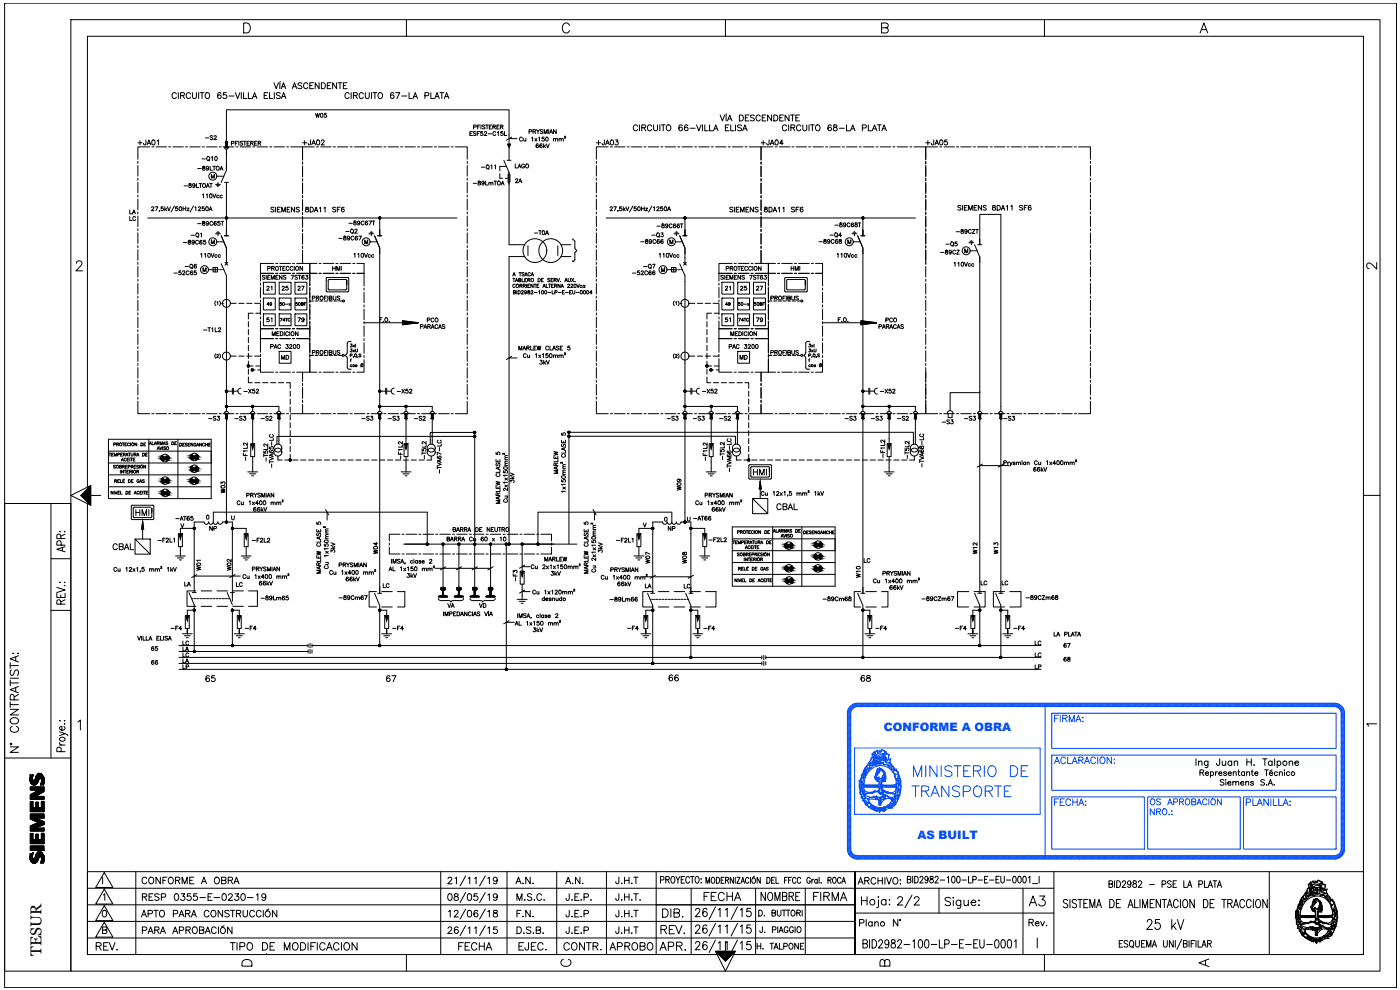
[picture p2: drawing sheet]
<svg xmlns="http://www.w3.org/2000/svg" width="420mm" height="297mm" viewBox="0 0 420 297" stroke-linecap="round" stroke-linejoin="round" font-family="sans-serif">
<defs><g id="words">
<text font-size="7.5" x="268.5" y="273.8">2/2</text>
<g font-size="6.6" fill="#044efb">
<text x="273.4" y="234.2">MINISTERIO DE</text>
<text x="272.7" y="240.2">TRANSPORTE</text>
</g>
<g font-size="6.2">
<text x="210.3" y="271.6">FECHA</text>
<text x="227.5" y="271.6">NOMBRE</text>
<text x="243.4" y="271.6">FIRMA</text>
<text x="308" y="273">A3</text>
<text x="343.3" y="280.1">25 kV</text>
</g>
<g font-size="5.7">
<text x="20.8" y="166.9" transform="rotate(-90 20.8 166.9)">APR:</text>
<text x="197.6" y="281.5">REV.</text>
<text x="197.9" y="276.6">DIB.</text>
<text x="27.9" y="286.5">REV.</text>
<text x="136.9" y="286.5">FECHA</text>
<text x="168.3" y="286.5">CONTR.</text>
<text x="182" y="286.5">APROBO</text>
<text x="197.2" y="286.5">APR.</text>
<text x="358.8" y="291.4">A</text>
</g>
<g font-size="5.3">
<text x="225.1" y="143.9">HMI</text>
<text x="41.6" y="276.2">APTO PARA CONSTRUCCIÓN</text>
<text x="42" y="281.2">PARA APROBACIÓN</text>
<text x="167.6" y="291">C</text>
</g>
<g font-size="4.9">
<text x="409.2" y="81.8">2</text>
<text x="39.9" y="155.9">HMI</text>
<text x="232.1" y="154.2">CBAL</text>
<text x="33.2" y="166.2">CBAL</text>
<text x="61" y="205.7">65</text>
<text x="115" y="205.7">67</text>
<text x="200" y="205.7">66</text>
<text x="257.5" y="205.7">68</text>
<text x="41.6" y="266.3">CONFORME A OBRA</text>
<text x="153.8" y="266.3">A.N.</text>
<text x="169" y="266.3">A.N.</text>
<text x="183.8" y="266.3">J.H.T</text>
<text x="256.5" y="266.3">ARCHIVO:</text>
<text x="42" y="271.3">RESP 0355-E-0230-19</text>
<text x="154.2" y="271.3">M.S.C.</text>
<text x="154.2" y="276.2">F.N.</text>
<text x="169" y="281.2">J.E.P</text>
<text x="169" y="276.2">J.E.P</text>
<text x="183.8" y="276.2">J.H.T</text>
<text x="183.8" y="281.2">J.H.T</text>
<text x="257.2" y="279">Plano N°</text>
<text x="71.6" y="291">D</text>
<text x="263.2" y="291">B</text>
</g>
<text font-size="4.9" fill="#044efb" x="315.7" y="217.7">FIRMA:</text>
<text font-size="4.7" x="12.5" y="286.8" transform="rotate(-90 12.5 286.8)">TESUR</text>
<g font-size="4.4">
<text x="40.6" y="44.8">+JA01</text>
<text x="90" y="44.8">+JA02</text>
<text x="178.2" y="44.8">+JA03</text>
<text x="227.5" y="44.8">+JA04</text>
<text x="276.9" y="44.8">+JA05</text>
<text x="103" y="71.3">-Q2</text>
<text x="282.9" y="75.1">-Q5</text>
<text x="62.1" y="160.5">NP</text>
<text x="199.7" y="160.5">NP</text>
<text x="114.7" y="167.2" transform="rotate(-90 114.7 167.2)">W04</text>
<text x="294.6" y="167.2" transform="rotate(-90 294.6 167.2)">W12</text>
<text x="207.4" y="170.4" transform="rotate(-90 207.4 170.4)">W08</text>
<text x="204.6" y="177.8">LC</text>
<text x="44.4" y="196.5">65</text>
<text x="44.4" y="200.7">66</text>
</g>
<g font-size="4">
<text x="93.8" y="36.3">W05</text>
<text x="60.7" y="43">-S2</text>
<text x="59.6" y="49.4">-Q10</text>
<text x="143.6" y="51.9">-Q11</text>
<text x="153.8" y="51.5">LAGO</text>
<text x="62.4" y="54.7">M</text>
<text x="153.8" y="56.1">2A</text>
<text x="159.5" y="71.6">-T0A</text>
<text x="196.1" y="69.5">-89C66T</text>
<text x="286.1" y="71.3">-89CZT</text>
<text x="56.4" y="72.3">-Q1</text>
<text x="288.6" y="76.9">M</text>
<text x="98.8" y="82.2">HMI</text>
<text x="236.7" y="82.2">HMI</text>
<text x="79" y="88.2">21</text>
<text x="83.6" y="88.2">25</text>
<text x="88.5" y="88.2">27</text>
<text x="216.6" y="88.2">21</text>
<text x="221.2" y="88.2">25</text>
<text x="226.1" y="88.2">27</text>
<text x="79" y="97.7">51</text>
<text x="88.5" y="97.7">79</text>
<text x="216.6" y="97.7">51</text>
<text x="226.1" y="97.7">79</text>
<text x="83.6" y="109">MD</text>
<text x="221.2" y="109">MD</text>
<text x="72.3" y="119.2">-X52</text>
<text x="118.2" y="119.2">-X52</text>
<text x="209.9" y="119.2">-X52</text>
<text x="263.2" y="119.2">-X52</text>
<text x="61.7" y="127.4">-S3</text>
<text x="69.5" y="127.4">-S3</text>
<text x="77.6" y="127.4">-S2</text>
<text x="107.6" y="127.4">-S3</text>
<text x="115.7" y="127.4">-S3</text>
<text x="123.5" y="127.4">-S2</text>
<text x="199.3" y="127.4">-S3</text>
<text x="207.1" y="127.4">-S3</text>
<text x="215.2" y="127.4">-S2</text>
<text x="252.6" y="127.4">-S3</text>
<text x="260.7" y="127.4">-S3</text>
<text x="268.5" y="127.4">-S2</text>
<text x="281.9" y="128.4">-S3</text>
<text x="288.6" y="127.4">-S3</text>
<text x="300.2" y="127.4">-S3</text>
<text x="75.5" y="139.3" transform="rotate(-90 75.5 139.3)">-F1L2</text>
<text x="81.5" y="139.7" transform="rotate(-90 81.5 139.7)">-T5L2</text>
<text x="129.1" y="139" transform="rotate(-90 129.1 139)">-T5L2</text>
<text x="213.4" y="139.3" transform="rotate(-90 213.4 139.3)">-F1L2</text>
<text x="266.7" y="138.6" transform="rotate(-90 266.7 138.6)">-F1L2</text>
<text x="68.8" y="149.2" transform="rotate(-90 68.8 149.2)">W03</text>
<text x="205.7" y="148.2" transform="rotate(-90 205.7 148.2)">W09</text>
<text x="51.9" y="157.3">-AT65</text>
<text x="53.3" y="159.5">V</text>
<text x="207.1" y="157.3">-AT66</text>
<text x="212" y="163.7">-F2L2</text>
<text x="300.6" y="167.2" transform="rotate(-90 300.6 167.2)">W13</text>
<text x="61.4" y="172.5" transform="rotate(-90 61.4 172.5)">W01</text>
<text x="70.6" y="172.5" transform="rotate(-90 70.6 172.5)">W02</text>
<text x="196.1" y="170.4" transform="rotate(-90 196.1 170.4)">W07</text>
<text x="258.6" y="170">LC</text>
<text x="54.7" y="177.1">LA</text>
<text x="70.2" y="177.1">LC</text>
<text x="114.3" y="177.4">LC</text>
<text x="156.3" y="175.7" transform="rotate(-90 156.3 175.7)">-F3</text>
<text x="193" y="177.4">LA</text>
<text x="259.3" y="174.6" transform="rotate(-90 259.3 174.6)">W10</text>
<text x="293.5" y="176.7">LC</text>
<text x="299.9" y="176.7">LC</text>
<text x="100.9" y="181">-89Cm67</text>
<text x="133.4" y="183.4">VA</text>
<text x="142.9" y="183.4">VD</text>
<text x="275.9" y="181.3">-89CZm67</text>
<text x="306.9" y="181">-89CZm68</text>
<text x="50.4" y="190.1">-F4</text>
<text x="72.7" y="190.1">-F4</text>
<text x="116.8" y="190.1">-F4</text>
<text x="187.3" y="190.1">-F4</text>
<text x="210.3" y="190.1">-F4</text>
<text x="261.8" y="190.1">-F4</text>
<text x="285.8" y="190.1">-F4</text>
<text x="303.4" y="190.1">-F4</text>
<text x="54" y="194.7">LC</text>
<text x="54" y="196.5">LA</text>
<text x="309.7" y="194.7">LC</text>
<text x="318.6" y="195.4">67</text>
<text x="54" y="200">LA</text>
<text x="309.7" y="198.3">LC</text>
<text x="309.7" y="201.8">LP</text>
<text x="318.6" y="199.7">68</text>
</g>
<g font-size="3.5">
<text x="79.4" y="92.8">49</text>
<text x="82.9" y="92.8">50-x</text>
<text x="87.8" y="92.8">50BF</text>
<text x="217" y="92.8">49</text>
<text x="220.5" y="92.8">50-x</text>
<text x="225.4" y="92.8">50BF</text>
<text x="409.2" y="219.1">1</text>
</g>
<g font-size="3.5" fill="#044efb">
<text x="265.3" y="219.5">CONFORME A OBRA</text>
<text x="275.3" y="251.8">AS BUILT</text>
</g>
</g></defs>
<!-- layer: E4_ESQUEMAS -->
<g fill="#000" stroke="#000" stroke-width=".3">
<path d="M152.3 43.3h.9l-.4 .9zM48.6 138.2h.3zM48.7 136.7l.1 .1h-.3zM50 138h.5l-.1 .2zM50.2 136.8l.2-.1 .1 .1zM57.5 137.8h.2zM57.5 139.9l.1 .2h-.3zM57.5 136.4l.2 .1h-.3zM58.8 137.7h.5zM59.1 139.9l.2 .2h-.3zM59 136.5l.2-.1 .1 .1zM121.4 133.3h.8l-.4 1.5z"/>
<path d="M42.8 156.5l.3 2.4h-.6zM48.7 144.9h.3zM48.7 143.4l.2 .2h-.3zM48.7 148.6h.3zM48.8 147.1l.2 .2h-.3zM50 144.8h.6zM50.1 148.4h.5zM50.2 143.6l.2-.2 .1 .2zM50.5 147.1l.1 .2h-.3zM57.4 145h.3zM57.4 141.4h.3zM57.4 143.5l.2 .2h-.3z"/>
<path d="M58.7 144.8h.5l-.1 .2zM58.8 141.2h.5zM59.1 143.5l.1 .2h-.3zM228.1 144.3l.3 2.4h-.5zM53.7 160.3h.8l-.4 1.5zM73.5 160.3h.8l-.4 1.5zM191.3 160.3h.8l-.4 1.5zM235.9 164.4h.2zM235.9 163l.2 .1h-.3zM235.9 171.2h.3zM236 169.8l.1 .1h-.3zM236 174.9h.2z"/>
<path d="M236 173.4l.2 .2h-.3zM237.2 164.3h.5zM237.3 171.1h.5l-.1 .1zM237.3 174.7h.5l-.1 .2zM237.6 163l.1 .1h-.3zM237.7 169.8l.1 .1h-.3zM237.7 173.4l.1 .2h-.3zM244.6 171.3h.3zM244.6 169.8l.2 .2h-.3zM244.7 167.7h.2zM244.7 164.1h.3zM244.7 166.2l.1 .2h-.2z"/>
<path d="M244.7 162.7l.2 .1h-.3zM245.9 171.1h.6zM246 167.5h.5l-.1 .2zM246 164h.5l-.1 .1zM246.3 169.8l.2 .2h-.3zM246.4 166.2l.1 .2h-.3zM246.4 162.7l.1 .1h-.3zM55.8 184.9h.8l-.4 1.4zM71.4 184.9h.8l-.4 1.4zM115.6 184.9h.8l-.4 1.4zM193.4 184.9h.8l-.4 1.4zM209 184.9h.8l-.4 1.4z"/>
<path d="M260.6 184.9h.8l-.4 1.4zM291.6 184.9h.8l-.4 1.4zM302 184.9h.8l-.4 1.4z"/>
<path d="M67.7 44h.5zM67.7 44h.5z"/>
<path d="M67.7 44h.5zM67.7 44h.5z"/>
<path d="M67.7 42.7v1.3h.5zM67.7 42.7h.5v1.3z"/>
<path d="M67.7 42.7h.5zM67.7 42.7h.5zM67.7 42.7h.5zM67.7 42.7h.5z"/>
<path d="M67.7 42.6l.5 .1zM67.7 42.6l.5 .1z"/>
<path d="M67.7 42.6h.5zM67.7 42.6h.5z"/>
<path d="M67.7 44h.5zM67.7 44h.5z"/>
<path d="M67.7 44h.5zM67.7 44h.5zM67.7 44h.5zM67.7 44h.5z"/>
<path d="M67.7 44l.4 .1zM67.7 44h.5z"/>
<path d="M67.7 42.6h.5zM67.7 42.6h.5z"/>
<path d="M67.7 42.6h.5zM67.7 42.6h.5z"/>
<path d="M67.7 42.6h.4zM67.8 42.6h.3z"/>
<path d="M67.7 44.1h.4zM67.7 44.1h.4z"/>
<path d="M67.8 42.6h.3zM67.8 42.6h.3z"/>
<path d="M67.8 44.1h.3zM67.8 44.1h.3z"/>
<path d="M67.7 65.4h.3zM67.7 65.6l.3-.2-.2 .3zM68 65.4v.3z"/>
<path d="M67.8 65.1l.2 .3zM67.7 65.3l.1-.2 .2 .3zM67.7 65.3l.3 .1z"/>
<path d="M68 65.4v.3zM68 65.4l.2 .2zM68 65.4h.3z"/>
<path d="M68 65.4h.3zM68.1 65.1l.1 .2-.2 .1zM68 65.1v.3z"/>
<path d="M113.7 65.4h.3zM113.7 65.6l.3-.2zM114 65.4v.3z"/>
<path d="M113.8 65.1l.2 .3zM113.8 65.1l.2 .3-.3-.1zM113.7 65.3l.3 .1z"/>
<path d="M114 65.4v.3zM114 65.4l.2 .2-.1 .1zM114 65.4l.2 .2z"/>
<path d="M114 65.4l.2-.1zM114.1 65.1l.1 .2-.2 .1zM114 65.1v.3z"/>
<path d="M258.7 65.4h.3zM258.7 65.6l.3-.2zM259 65.4v.3z"/>
<path d="M258.8 65.1l.2 .3zM258.8 65.1l.2 .3-.3-.1zM258.7 65.3l.3 .1z"/>
<path d="M259 65.4v.3zM259 65.4l.1 .3zM259 65.4h.3z"/>
<path d="M259 65.4h.3zM259.1 65.1l.1 .2-.2 .1zM259 65.1v.3z"/>
<path d="M120.8 96.2l4.7 .6h-4.7zM120.8 96.8v.6l4.7-.6z"/>
<path d="M258.4 96.2l4.7 .6h-4.7zM258.4 96.8v.6l4.7-.6z"/>
<path d="M67.7 117.4h.3zM67.7 117.5l.3-.1-.2 .2zM68 117.4v.3z"/>
<path d="M67.8 117.1l.2 .3zM67.7 117.2l.1-.1 .2 .3zM67.7 117.2l.3 .2z"/>
<path d="M68 117.4v.3zM68 117.4l.1 .2zM68 117.4h.3z"/>
<path d="M68 117.4h.3zM68.1 117.1l-.1 .3zM68 117.1v.3z"/>
<path d="M74.2 109.8h.3zM74.3 110l.2-.2zM74.5 109.8v.3z"/>
<path d="M74.4 109.6l.1 .2zM74.4 109.6l.1 .2zM74.3 109.7l.2 .1z"/>
<path d="M74.5 109.8v.3zM74.5 109.8l.3 .2-.1 .1zM74.5 109.8l.3 .2z"/>
<path d="M74.5 109.8l.3-.1zM74.7 109.6l.1 .1-.3 .1zM74.5 109.5v.3z"/>
<path d="M75.4 111h.3zM75.5 111.1l.2-.1zM75.7 111v.3z"/>
<path d="M75.6 110.7l.1 .3zM75.6 110.7l.1 .3zM75.5 110.8l.2 .2z"/>
<path d="M75.7 111v.3zM75.7 111l.3 .1-.1 .2zM75.7 111h.3z"/>
<path d="M75.7 111h.3zM75.9 110.7l.1 .1-.3 .2zM75.7 110.7v.3z"/>
<path d="M113.7 117.4h.3zM113.7 117.5l.3-.1zM114 117.4v.3z"/>
<path d="M113.8 117.1l.2 .3zM113.7 117.2l.3 .2zM113.7 117.2l.3 .2z"/>
<path d="M114 117.4v.3zM114 117.4l.2 .1-.1 .1zM114 117.4l.2 .1z"/>
<path d="M114 117.4l.2-.2zM114.1 117.1l.1 .1-.2 .2zM114 117.1v.3z"/>
<path d="M205.3 117.4h.3zM205.3 117.5l.3-.1zM205.6 117.4v.3z"/>
<path d="M205.4 117.1l.2 .3zM205.4 117.1l.2 .3zM205.3 117.2l.3 .2z"/>
<path d="M205.6 117.4v.3zM205.6 117.4l.2 .1zM205.6 117.4h.3z"/>
<path d="M205.6 117.4h.3zM205.7 117.1l-.1 .3zM205.6 117.1v.3z"/>
<path d="M211.9 109.8h.3zM211.9 110l.3-.2-.2 .3zM212.2 109.8v.3z"/>
<path d="M212 109.6l.2 .2zM211.9 109.7l.1-.1 .2 .2zM211.9 109.7l.3 .1z"/>
<path d="M212.2 109.8v.3zM212.2 109.8l.1 .3zM212.2 109.8h.3z"/>
<path d="M212.2 109.8h.3zM212.3 109.6l-.1 .2zM212.2 109.5v.3z"/>
<path d="M213.1 111h.3zM213.1 111.1l.3-.1zM213.4 111v.3z"/>
<path d="M213.2 110.7l.2 .3zM213.2 110.7l.2 .3zM213.1 110.8l.3 .2z"/>
<path d="M213.4 111v.3zM213.4 111l.2 .1zM213.4 111h.2z"/>
<path d="M213.4 111h.2zM213.5 110.7l-.1 .3zM213.4 110.7v.3z"/>
<path d="M258.7 117.4h.3zM258.7 117.5l.3-.1zM259 117.4v.3z"/>
<path d="M258.8 117.1l.2 .3zM258.8 117.1l.2 .3zM258.7 117.2l.3 .2z"/>
<path d="M259 117.4v.3zM259 117.4l.1 .2zM259 117.4h.3z"/>
<path d="M259 117.4h.3zM259.1 117.1l-.1 .3zM259 117.1v.3z"/>
<path d="M48.5 136.8l.5 .2zM48.5 136.8l.5 .2h-.5z"/>
<path d="M48.5 137l.7 .2-.2-.2zM48.5 137l.7 .2h-.8z"/>
<path d="M48.5 138l.4 .2 .2-.2zM48.5 138l.4 .2z"/>
<path d="M48.4 137.2l1 .2-.2-.2zM48.4 137.2l1 .2h-1z"/>
<path d="M48.5 137.8l.6 .2 .1-.2zM48.5 137.8l.6 .2z"/>
<path d="M48.4 137.4l1.1 .1zM48.4 137.4l1.1 .1z"/>
<path d="M48.4 137.6l.8 .2 .2-.2zM48.4 137.6l.8 .2h-.7z"/>
<path d="M48.4 137.5h1.1zM48.4 137.5l1 .1z"/>
<path d="M50 138l.4 .2zM50.1 138.2h.3z"/>
<path d="M50.2 136.8l.4 .2zM50 137l.2-.2 .4 .2z"/>
<path d="M50 137l.6 .2v-.2zM50 137l.6 .2h-.8z"/>
<path d="M49.8 137.8l.7 .2 .1-.2zM49.8 137.8l.7 .2z"/>
<path d="M49.8 137.2l.9 .2-.1-.2zM49.8 137.2l.9 .2h-1.1z"/>
<path d="M49.5 137.5l1.1 .1zM49.5 137.5l1.1 .1z"/>
<path d="M49.6 137.6l1 .2v-.2zM49.6 137.6l1 .2h-.8z"/>
<path d="M49.6 137.4h1.1zM49.5 137.5h1.1z"/>
<path d="M57.4 136.5l.4 .2zM57.4 136.5l.4 .2h-.5z"/>
<path d="M57.3 136.7l.7 .2zM57.3 136.7l.7 .2h-.8z"/>
<path d="M57.3 137.7h.6zM57.3 137.7l.4 .1z"/>
<path d="M57.2 136.9l1 .2-.2-.2zM57.2 136.9l1 .2h-1z"/>
<path d="M57.3 137.5l.6 .2 .2-.2zM57.3 137.5l.6 .2h-.6z"/>
<path d="M57.2 137.1l1.1 .1zM57.2 137.1l1.1 .1z"/>
<path d="M57.2 137.3l.9 .2 .1-.2zM57.2 137.3l.9 .2h-.8z"/>
<path d="M57.2 137.2h1.1zM57.2 137.2l1 .1z"/>
<path d="M58.8 137.7l.4 .1zM58.9 137.8h.3z"/>
<path d="M59 136.5l.4 .2zM59 136.5l.4 .2h-.6z"/>
<path d="M58.8 136.7l.7 .2-.1-.2zM58.6 136.9l.2-.2 .7 .2z"/>
<path d="M58.6 137.5l.7 .2 .1-.2zM58.6 137.5l.7 .2z"/>
<path d="M58.6 136.9l.9 .2v-.2zM58.6 136.9l.9 .2h-1.1z"/>
<path d="M58.3 137.2l1.2 .1zM58.3 137.2l1.2 .1z"/>
<path d="M58.4 137.3l1 .2 .1-.2zM58.4 137.3l1 .2h-.8z"/>
<path d="M58.4 137.1h1.1zM58.4 137.1l1.1 .1z"/>
<path d="M67.7 121.9h.3zM67.7 122.1l.3-.2-.2 .3zM68 121.9v.3z"/>
<path d="M67.8 121.7l.2 .2zM67.7 121.8l.1-.1 .2 .2zM67.7 121.8l.3 .1z"/>
<path d="M68 121.9v.3zM68 121.9l.2 .2zM68 121.9h.3z"/>
<path d="M68 121.9h.3zM68.1 121.7l-.1 .2zM68 121.6v.3z"/>
<path d="M75.5 121.9h.3zM75.6 122.1l.2-.2zM75.8 121.9v.3z"/>
<path d="M75.7 121.7l.1 .2zM75.6 121.8l.2 .1zM75.6 121.8l.2 .1z"/>
<path d="M75.8 121.9v.3zM75.8 121.9l.3 .2zM75.8 121.9h.3z"/>
<path d="M75.8 121.9h.3zM76 121.7l-.2 .2zM75.8 121.6v.3z"/>
<path d="M86.8 138h.3zM86.8 138.2l.3-.2zM87.1 138v.3z"/>
<path d="M86.9 137.8l.2 .2zM86.9 137.8l.2 .2-.3-.1zM86.8 137.9l.3 .1z"/>
<path d="M87.1 138v.3zM87.1 138l.1 .3zM87.1 138h.3z"/>
<path d="M87.1 138h.3zM87.2 137.8l.1 .1-.2 .1zM87.1 137.7v.3z"/>
<path d="M113.7 121.9h.3zM113.7 122.1l.3-.2zM114 121.9v.3z"/>
<path d="M113.8 121.7l.2 .2zM113.7 121.8l.3 .1zM113.7 121.8l.3 .1z"/>
<path d="M114 121.9v.3zM114 121.9l.2 .2-.1 .1zM114 121.9l.2 .2z"/>
<path d="M114 121.9l.2-.1zM114.1 121.7l.1 .1-.2 .1zM114 121.6v.3z"/>
<path d="M121.6 121.9h.2zM121.6 122.1l.2-.2-.1 .3zM121.8 121.9v.3z"/>
<path d="M121.7 121.7l.1 .2zM121.6 121.8l.1-.1 .1 .2zM121.6 121.8l.2 .1z"/>
<path d="M121.8 121.9v.3zM121.8 121.9l.3 .2zM121.8 121.9h.3z"/>
<path d="M121.8 121.9h.3zM122 121.7l-.2 .2zM121.8 121.6v.3z"/>
<path d="M142.2 129.8h.3zM142.2 129.9l.3-.1zM142.5 129.8v.2z"/>
<path d="M142.2 130.9h.3zM142.2 131.1l.3-.2zM142.5 130.9v.3z"/>
<path d="M142.3 129.5l.2 .3zM142.3 129.5l.2 .3zM142.2 129.6l.3 .2z"/>
<path d="M142.5 129.8v.2zM142.5 129.8l.2 .1zM142.5 129.8h.3z"/>
<path d="M142.3 130.7l.2 .2zM142.3 130.7l.2 .2zM142.2 130.8l.3 .1z"/>
<path d="M142.5 130.9v.3zM142.5 130.9l.2 .2zM142.5 130.9h.3z"/>
<path d="M142.5 129.8h.3zM142.6 129.5l-.1 .3zM142.5 129.5v.3z"/>
<path d="M142.5 130.9h.3zM142.6 130.7l-.1 .2zM142.5 130.6v.3z"/>
<path d="M170.4 129.7h.3zM170.5 129.9l.2-.2zM170.7 129.7v.3z"/>
<path d="M170.4 130.9h.3zM170.5 131l.2-.1zM170.7 130.9v.3z"/>
<path d="M170.6 129.5l.1 .2zM170.6 129.5l.1 .2zM170.5 129.6l.2 .1z"/>
<path d="M170.7 129.7v.3zM170.7 129.7l.3 .2zM170.7 129.7h.3z"/>
<path d="M170.6 130.6l.1 .3zM170.5 130.7l.2 .2zM170.5 130.7l.2 .2z"/>
<path d="M170.7 130.9v.3zM170.7 130.9l.2 .2zM170.7 130.9h.3z"/>
<path d="M170.7 129.7h.3zM170.9 129.5l-.2 .2zM170.7 129.4v.3z"/>
<path d="M170.7 130.9h.3zM170.9 130.6l-.2 .3zM170.7 130.6v.3z"/>
<path d="M205.3 121.9h.3zM205.3 122.1l.3-.2zM205.6 121.9v.3z"/>
<path d="M205.4 121.7l.2 .2zM205.4 121.7l.2 .2zM205.3 121.8l.3 .1z"/>
<path d="M205.6 121.9v.3zM205.6 121.9l.2 .2zM205.6 121.9h.3z"/>
<path d="M205.6 121.9h.3zM205.7 121.7l-.1 .2zM205.6 121.6v.3z"/>
<path d="M213.1 121.9h.3zM213.2 122.1l.2-.2zM213.4 121.9v.3z"/>
<path d="M213.3 121.7l.1 .2zM213.3 121.7l.1 .2zM213.2 121.8l.2 .1z"/>
<path d="M213.4 121.9v.3zM213.4 121.9l.3 .2zM213.4 121.9h.3z"/>
<path d="M213.4 121.9h.3zM213.6 121.7l-.2 .2zM213.4 121.6v.3z"/>
<path d="M224.6 137.8l.1 .2zM224.6 137.8l.1 .2-.3-.1zM224.4 137.9l.3 .1z"/>
<path d="M224.7 138h.3zM224.8 137.8l.2 .1-.3 .1zM224.7 137.7v.3z"/>
<path d="M258.7 121.9h.3zM258.7 122.1l.3-.2zM259 121.9v.3z"/>
<path d="M258.8 121.7l.2 .2zM258.8 121.7l.2 .2zM258.7 121.8l.3 .1z"/>
<path d="M259 121.9v.3zM259 121.9l.1 .3zM259 121.9h.3z"/>
<path d="M259 121.9h.3zM259.1 121.7l-.1 .2zM259 121.6v.3z"/>
<path d="M266.5 121.9h.3zM266.6 122.1l.2-.2zM266.8 121.9v.3z"/>
<path d="M266.7 121.7l.1 .2zM266.7 121.7l.1 .2zM266.6 121.8l.2 .1z"/>
<path d="M266.8 121.9v.3zM266.8 121.9l.3 .2zM266.8 121.9h.3z"/>
<path d="M266.8 121.9h.3zM267 121.7l-.2 .2zM266.8 121.6v.3z"/>
<path d="M48.6 143.6l.5 .2zM48.6 143.6l.5 .2h-.6z"/>
<path d="M48.7 147.3l.4 .2zM48.7 147.3l.4 .2h-.5z"/>
<path d="M48.5 143.8l.8 .2-.2-.2zM48.5 143.8l.8 .2h-.8z"/>
<path d="M48.6 144.8h.5zM48.6 144.8l.4 .1z"/>
<path d="M48.6 147.5l.7 .2-.2-.2zM48.6 147.5l.7 .2h-.8z"/>
<path d="M48.6 148.4h.6zM48.6 148.4l.4 .2z"/>
<path d="M48.5 144l1 .2zM48.5 144l1 .2h-1.1z"/>
<path d="M48.5 144.6l.6 .2 .2-.2zM48.5 144.6l.6 .2h-.5z"/>
<path d="M48.5 147.7l1 .2-.2-.2zM48.5 147.7l1 .2h-1z"/>
<path d="M48.5 148.3l.7 .1 .2-.1zM48.5 148.3l.7 .1z"/>
<path d="M48.4 144.2l1.2 .1zM48.4 144.2l1.2 .1z"/>
<path d="M48.5 144.4l.8 .2 .2-.2zM48.5 144.4l.8 .2h-.8z"/>
<path d="M48.5 147.9l1.1 .1zM48.5 147.9l1.1 .1z"/>
<path d="M48.5 148.1l.9 .2 .1-.2zM48.5 148.1l.9 .2h-.9z"/>
<path d="M48.4 144.3h1.2zM48.4 144.3l1.1 .1z"/>
<path d="M48.5 148h1.1zM48.5 148l1 .1z"/>
<path d="M50 144.8l.5 .1zM50.2 144.9h.3z"/>
<path d="M50.1 148.4l.4 .2zM50.2 148.6h.3z"/>
<path d="M50.2 143.6l.4 .2zM50.2 143.6l.4 .2h-.5z"/>
<path d="M50.3 147.3l.4 .2zM50.1 147.5l.2-.2 .4 .2z"/>
<path d="M50.1 143.8l.6 .2-.1-.2zM50.1 143.8l.6 .2h-.8z"/>
<path d="M49.8 144.6l.8 .2v-.2zM49.8 144.6l.8 .2z"/>
<path d="M49.9 144l.8 .2v-.2zM49.9 144l.8 .2h-1z"/>
<path d="M49.7 144.4l.9 .2 .1-.2zM49.7 144.4l.9 .2h-.8z"/>
<path d="M50.1 147.5l.6 .2v-.2zM50.1 147.5l.6 .2h-.8z"/>
<path d="M49.9 148.3l.7 .1 .1-.1zM49.9 148.3l.7 .1z"/>
<path d="M49.7 144.2l1 .1zM49.6 144.3h1.1z"/>
<path d="M49.6 144.3h1.1zM49.6 144.3l1.1 .1z"/>
<path d="M49.9 147.7l.9 .2-.1-.2zM49.9 147.7l.9 .2h-1.1z"/>
<path d="M49.7 148.1l1 .2v-.2zM49.7 148.1l1 .2h-.8z"/>
<path d="M49.7 147.9l1.1 .1zM49.6 148h1.2z"/>
<path d="M49.6 148h1.2zM49.6 148l1.1 .1z"/>
<path d="M57.3 143.7l.5 .2zM57.3 143.7l.5 .2h-.6z"/>
<path d="M57.3 140.1l.5 .2zM57.3 140.1l.5 .2h-.6z"/>
<path d="M57.2 143.9l.8 .2zM57.2 143.9l.8 .2h-.9z"/>
<path d="M57.2 140.3l.8 .2-.2-.2zM57.2 140.3l.8 .2h-.8z"/>
<path d="M57.3 144.8l.4 .2 .1-.2zM57.3 144.8l.4 .2z"/>
<path d="M57.3 141.2h.5zM57.3 141.2l.4 .2z"/>
<path d="M57.1 144.1l1.1 .2-.2-.2zM57.1 144.1l1.1 .2h-1.1z"/>
<path d="M58 158.5h.3zM58 158.7l.3-.2zM58.3 158.5v.3z"/>
<path d="M57.2 140.5l1 .2zM57.2 140.5l1 .2h-1z"/>
<path d="M57.2 144.7l.6 .1 .2-.1zM57.2 144.7l.6 .1z"/>
<path d="M57.2 141l.6 .2 .2-.2zM57.2 141l.6 .2h-.5z"/>
<path d="M57.1 144.3l1.2 .1zM57.1 144.3l1.2 .1z"/>
<path d="M57.1 144.5l.9 .2 .2-.2zM57.1 144.5l.9 .2h-.8z"/>
<path d="M57.2 140.7l1.1 .1zM57.2 140.7l1.1 .1z"/>
<path d="M57.2 140.9l.8 .1 .2-.1zM57.2 140.9l.8 .1h-.8z"/>
<path d="M57.1 144.4h1.2zM57.1 144.4l1.1 .1z"/>
<path d="M58.3 158.5v.3zM58.3 158.5l.2 .2zM58.3 158.5h.3z"/>
<path d="M57.2 140.8h1.1zM57.2 140.8l1 .1z"/>
<path d="M58.7 144.8l.4 .2zM58.9 145h.2z"/>
<path d="M58.8 141.2l.4 .2zM58.9 141.4h.3z"/>
<path d="M58.9 143.7l.4 .2zM58.8 143.9l.1-.2 .4 .2z"/>
<path d="M59 140.1l.4 .2zM58.8 140.3l.2-.2 .4 .2z"/>
<path d="M58.8 143.9l.6 .2-.1-.2zM58.8 143.9l.6 .2h-.8z"/>
<path d="M58.5 144.7l.7 .1 .1-.1zM58.5 144.7l.7 .1z"/>
<path d="M58.8 140.3l.6 .2v-.2zM58.8 140.3l.6 .2h-.8z"/>
<path d="M58.6 141l.7 .2 .1-.2zM58.6 141l.7 .2z"/>
<path d="M58.6 144.1l.8 .2v-.2zM58.3 144.3l.3-.2 .8 .2z"/>
<path d="M58.3 144.5l1 .2 .1-.2zM58.3 144.5l1 .2h-.8z"/>
<path d="M58.3 144.3l1.1 .1zM58.3 144.3l1.1 .1z"/>
<path d="M58.3 144.4h1.1zM58.3 144.4l1.1 .1z"/>
<path d="M58.6 140.5l.8 .2v-.2zM58.4 140.7l.2-.2 .8 .2z"/>
<path d="M58.4 140.9l1 .1v-.1zM58.4 140.9l1 .1z"/>
<path d="M58.4 140.7l1 .1zM58.4 140.7l1 .1z"/>
<path d="M58.3 140.8h1.1zM58.3 140.8l1.1 .1z"/>
<path d="M67.7 156.6h.3zM67.7 156.8l.3-.2zM68 156.6v.3z"/>
<path d="M67.8 156.4l.2 .2zM67.7 156.5l.3 .1zM67.7 156.5l.3 .1z"/>
<path d="M68 156.6v.3zM68 156.6l.1 .3zM68 156.6h.3z"/>
<path d="M68 156.6h.3zM68.1 156.4l-.1 .2zM68 156.3v.3z"/>
<path d="M69.4 158.5h.3zM69.5 158.7l.2-.2zM69.7 158.5v.3z"/>
<path d="M69.6 158.3l.1 .2zM69.6 158.3l.1 .2zM69.5 158.4l.2 .1z"/>
<path d="M69.7 158.5v.3zM69.7 158.5l.3 .2zM69.7 158.5h.3z"/>
<path d="M69.7 158.5h.3zM69.9 158.3l-.2 .2zM69.7 158.2v.3z"/>
<path d="M195.6 158.5h.3zM195.6 158.7l.3-.2-.1 .3zM195.9 158.5v.3z"/>
<path d="M195.8 158.3l.1 .2zM195.6 158.4l.2-.1 .1 .2zM195.6 158.4l.3 .1z"/>
<path d="M195.9 158.5v.3zM195.9 158.5l.3 .2zM195.9 158.5h.3z"/>
<path d="M195.9 158.5h.3zM196.1 158.3l-.2 .2zM195.9 158.2v.3z"/>
<path d="M205.3 156.6h.3zM205.3 156.8l.3-.2zM205.6 156.6v.3z"/>
<path d="M205.4 156.4l.2 .2zM205.4 156.4l.2 .2zM205.3 156.5l.3 .1z"/>
<path d="M205.6 156.6v.3zM205.6 156.6l.2 .2zM205.6 156.6h.3z"/>
<path d="M205.6 156.6h.3zM205.7 156.4l-.1 .2zM205.6 156.3v.3z"/>
<path d="M207 158.5h.3zM207.1 158.7l.2-.2zM207.3 158.5v.3z"/>
<path d="M207.3 158.5v.3zM207.3 158.5l.3 .2zM207.3 158.5h.3z"/>
<path d="M127.9 163.3h.3zM128 163.4l.2-.1zM128.2 163.3v.3z"/>
<path d="M128.1 163l.1 .3zM128.1 163l.1 .3zM128 163.1l.2 .2z"/>
<path d="M128.2 163.3v.3zM128.2 163.3l.3 .1zM128.2 163.3h.3z"/>
<path d="M128.2 163.3h.3zM128.4 163l-.2 .3zM128.2 163v.3z"/>
<path d="M132.7 163.3h.3zM132.7 163.4l.3-.1zM133 163.3v.3z"/>
<path d="M132.8 163l.2 .3zM132.8 163l.2 .3zM132.7 163.1l.3 .2z"/>
<path d="M133 163.3v.3zM133 163.3l.2 .1zM133 163.3h.3z"/>
<path d="M133 163.3h.3zM133.1 163l-.1 .3zM133 163v.3z"/>
<path d="M137.4 163.3h.3zM137.4 163.4l.3-.1-.1 .2zM137.7 163.3v.3z"/>
<path d="M137.6 163l.1 .3zM137.4 163.1l.2-.1 .1 .3zM137.4 163.1l.3 .2z"/>
<path d="M137.7 163.3v.3zM137.7 163.3l.3 .1zM137.7 163.3h.3z"/>
<path d="M137.7 163.3h.3zM137.9 163l-.2 .3zM137.7 163v.3z"/>
<path d="M142.2 163.3h.3zM142.2 163.4l.3-.1zM142.5 163.3v.3z"/>
<path d="M142.3 163l.2 .3zM142.3 163l.2 .3zM142.2 163.1l.3 .2z"/>
<path d="M142.5 163.3v.3zM142.5 163.3l.2 .1zM142.5 163.3h.3z"/>
<path d="M142.5 163.3h.3zM142.6 163l-.1 .3zM142.5 163v.3z"/>
<path d="M146.9 163.3h.3zM147 163.4l.2-.1-.1 .2zM147.2 163.3v.3z"/>
<path d="M147.1 163l.1 .3zM147 163.1l.1-.1 .1 .3zM147 163.1l.2 .2z"/>
<path d="M147.2 163.3v.3zM147.2 163.3l.3 .1zM147.2 163.3h.3z"/>
<path d="M147.2 163.3h.3zM147.4 163l-.2 .3zM147.2 163v.3z"/>
<path d="M151.7 163.3h.2zM151.7 163.4l.2-.1zM151.9 163.3v.3z"/>
<path d="M151.8 163l.1 .3zM151.8 163l.1 .3zM151.7 163.1l.2 .2z"/>
<path d="M151.9 163.3v.3zM151.9 163.3l.3 .1-.1 .1zM151.9 163.3l.3 .1z"/>
<path d="M151.9 163.3l.3-.2zM152.1 163l.1 .1-.3 .2zM151.9 163v.3z"/>
<path d="M152.5 163.3h.3zM152.5 163.4l.3-.1zM152.8 163.3v.3z"/>
<path d="M152.6 163l.2 .3zM152.6 163l.2 .3zM152.5 163.1l.3 .2z"/>
<path d="M152.8 163.3v.3zM152.8 163.3l.1 .2zM152.8 163.3h.3z"/>
<path d="M152.8 163.3h.3zM152.9 163l-.1 .3zM152.8 163v.3z"/>
<path d="M156.4 163.3h.3zM156.5 163.4l.2-.1zM156.7 163.3v.3z"/>
<path d="M156.6 163l.1 .3zM156.6 163l.1 .3zM156.5 163.1l.2 .2z"/>
<path d="M156.7 163.3v.3zM156.7 163.3l.2 .2zM156.7 163.3h.3z"/>
<path d="M156.7 163.3h.3zM156.9 163l-.2 .3zM156.7 163v.3z"/>
<path d="M161.2 163.3h.3zM161.2 163.4l.3-.1zM161.5 163.3v.3z"/>
<path d="M161.3 163l.2 .3zM161.3 163l.2 .3zM161.2 163.1l.3 .2z"/>
<path d="M161.5 163.3v.3zM161.5 163.3l.1 .2zM161.5 163.3h.2z"/>
<path d="M161.5 163.3h.2zM161.6 163l-.1 .3zM161.5 163v.3z"/>
<path d="M235.8 163.1l.5 .2zM235.8 163.1l.5 .2h-.6z"/>
<path d="M235.8 169.9l.5 .2zM235.8 169.9l.5 .2h-.6z"/>
<path d="M235.9 173.6l.5 .2zM235.9 173.6l.5 .2h-.6z"/>
<path d="M235.7 163.3l.7 .2zM235.7 163.3l.7 .2h-.8z"/>
<path d="M235.8 164.3h.5zM235.8 164.3l.3 .1z"/>
<path d="M235.7 170.1l.8 .2zM235.7 170.1l.8 .2h-.8z"/>
<path d="M235.8 171.1l.4 .1 .2-.1zM235.8 171.1l.4 .1z"/>
<path d="M235.8 173.8l.8 .2zM235.8 173.8l.8 .2h-.9z"/>
<path d="M235.9 174.7l.3 .2 .2-.2zM235.9 174.7l.3 .2z"/>
<path d="M235.6 163.5l1.1 .2-.3-.2zM235.6 163.5l1.1 .2h-1.1z"/>
<path d="M235.7 164.1l.6 .2 .2-.2zM235.7 164.1l.6 .2h-.5z"/>
<path d="M235.7 170.3l1 .2-.2-.2zM235.7 170.3l1 .2h-1z"/>
<path d="M235.7 170.9l.7 .2 .1-.2zM235.7 170.9l.7 .2z"/>
<path d="M235.7 174l1.1 .2-.2-.2zM235.7 174l1.1 .2h-1.1z"/>
<path d="M235.8 174.6l.6 .1 .2-.1zM235.8 174.6l.6 .1z"/>
<path d="M235.6 163.7l1.2 .1zM235.6 163.7l1.2 .1z"/>
<path d="M235.6 163.9l.9 .2 .2-.2zM235.6 163.9l.9 .2h-.8z"/>
<path d="M235.7 170.5l1.1 .1zM235.7 170.5l1.1 .1z"/>
<path d="M235.7 170.7l.8 .2 .2-.2zM235.7 170.7l.8 .2h-.8z"/>
<path d="M235.6 163.8h1.2zM235.6 163.8l1.1 .1z"/>
<path d="M235.7 174.2l1.1 .1zM235.7 174.2l1.1 .1z"/>
<path d="M235.7 174.4l.9 .2 .2-.2zM235.7 174.4l.9 .2h-.8z"/>
<path d="M235.7 170.6h1.1zM235.7 170.6l1 .1z"/>
<path d="M235.7 174.3h1.1zM235.7 174.3l1.1 .1z"/>
<path d="M237.2 164.3l.4 .1zM237.4 164.4h.2z"/>
<path d="M237.3 171.1l.4 .1zM237.4 171.2h.3z"/>
<path d="M237.3 174.7l.4 .2zM237.5 174.9h.2z"/>
<path d="M237.4 163.1l.4 .2zM237.4 163.1l.4 .2h-.5z"/>
<path d="M237.5 169.9l.4 .2zM237.5 169.9l.4 .2h-.6z"/>
<path d="M237.3 163.3l.6 .2-.1-.2zM237.3 163.3l.6 .2h-.8z"/>
<path d="M237 164.1l.7 .2 .1-.2zM237 164.1l.7 .2z"/>
<path d="M237.5 173.6l.4 .2zM237.5 173.6l.4 .2h-.5z"/>
<path d="M237.1 163.5l.8 .2v-.2zM237.1 163.5l.8 .2h-1.1z"/>
<path d="M236.8 163.9l1 .2 .1-.2zM236.8 163.9l1 .2h-.8z"/>
<path d="M237.3 170.1l.6 .2v-.2zM237.3 170.1l.6 .2h-.8z"/>
<path d="M237.1 170.9l.7 .2 .1-.2zM237.1 170.9l.7 .2z"/>
<path d="M236.8 163.7l1.1 .1zM236.8 163.7l1.1 .1z"/>
<path d="M236.8 163.8h1.1zM236.8 163.8l1.1 .1z"/>
<path d="M237.4 173.8l.6 .2-.1-.2zM237.1 174l.3-.2 .6 .2z"/>
<path d="M237.1 170.3l.8 .2v-.2zM237.1 170.3l.8 .2h-1z"/>
<path d="M236.9 170.5l1 .1zM236.9 170.5l1 .1z"/>
<path d="M236.8 170.6l1.1 .1zM236.8 170.6l1.1 .1z"/>
<path d="M236.9 170.7l1 .2v-.2zM236.9 170.7l1 .2h-.8z"/>
<path d="M237.1 174.6l.7 .1 .1-.1zM237.1 174.6l.7 .1z"/>
<path d="M237.1 174l.9 .2v-.2zM237.1 174l.9 .2h-1z"/>
<path d="M236.8 174.3l1.2 .1zM236.8 174.3l1.2 .1z"/>
<path d="M237 174.4l.9 .2 .1-.2zM237 174.4l.9 .2h-.8z"/>
<path d="M237 174.2h1zM237 174.2l1 .1z"/>
<path d="M244.5 170l.5 .2zM244.5 170l.5 .2h-.6z"/>
<path d="M244.6 166.4l.4 .2zM244.6 166.4l.4 .2h-.5z"/>
<path d="M244.6 162.8l.5 .2zM244.6 162.8l.5 .2h-.6z"/>
<path d="M244.4 170.2l.8 .2-.2-.2zM244.4 170.2l.8 .2h-.8z"/>
<path d="M244.5 166.6l.7 .2zM244.5 166.6l.7 .2h-.8z"/>
<path d="M244.5 171.1h.5zM244.5 171.1l.4 .2z"/>
<path d="M244.5 163l.8 .2zM244.5 163l.8 .2h-.9z"/>
<path d="M244.6 167.5l.3 .2 .2-.2zM244.6 167.5l.3 .2z"/>
<path d="M244.6 164l.4 .1 .1-.1zM244.6 164l.4 .1z"/>
<path d="M244.4 170.4l1 .2zM244.4 170.4l1 .2h-1z"/>
<path d="M244.4 170.9l.6 .2 .2-.2zM244.4 170.9l.6 .2h-.5z"/>
<path d="M244.4 166.8l1 .2-.2-.2zM244.4 166.8l1 .2h-1z"/>
<path d="M244.5 167.3l.6 .2 .2-.2zM244.5 167.3l.6 .2z"/>
<path d="M244.4 163.2l1.1 .2-.2-.2zM244.4 163.2l1.1 .2h-1.1z"/>
<path d="M244.5 163.8l.6 .2 .2-.2zM244.5 163.8l.6 .2z"/>
<path d="M244.4 170.6l1.1 .1zM244.4 170.6l1.1 .1z"/>
<path d="M244.4 170.8l.8 .1 .2-.1zM244.4 170.8l.8 .1h-.8z"/>
<path d="M244.4 167l1.1 .1zM244.4 167l1.1 .1z"/>
<path d="M244.4 167.2l.9 .1 .1-.1zM244.4 167.2l.9 .1h-.8z"/>
<path d="M244.4 163.4l1.2 .1zM244.4 163.4l1.2 .1z"/>
<path d="M244.4 163.6l.9 .2 .2-.2zM244.4 163.6l.9 .2h-.8z"/>
<path d="M244.4 170.7h1.1zM244.4 170.7l1 .1z"/>
<path d="M244.4 167.1h1.1zM244.4 167.1l1 .1z"/>
<path d="M244.4 163.5h1.2zM244.4 163.5l1.1 .1z"/>
<path d="M245.9 171.1l.5 .2zM246.1 171.3h.3z"/>
<path d="M246 167.5l.4 .2zM246.1 167.7h.3z"/>
<path d="M246 164l.4 .1zM246.2 164.1h.2z"/>
<path d="M246.2 170l.3 .2zM246.2 170l.3 .2h-.5z"/>
<path d="M246.2 166.4l.4 .2zM246.2 166.4l.4 .2h-.6z"/>
<path d="M246.2 162.8l.4 .2zM246.2 162.8l.4 .2h-.5z"/>
<path d="M246 170.2l.6 .2-.1-.2zM245.8 170.4l.2-.2 .6 .2z"/>
<path d="M245.8 170.9l.7 .2 .1-.2zM245.8 170.9l.7 .2z"/>
<path d="M246 166.6l.6 .2v-.2zM245.8 166.8l.2-.2 .6 .2z"/>
<path d="M245.8 167.3l.7 .2 .1-.2zM245.8 167.3l.7 .2z"/>
<path d="M245.8 170.4l.8 .2v-.2zM245.8 170.4l.8 .2h-1z"/>
<path d="M245.5 170.7l1.1 .1zM245.5 170.7l1.1 .1z"/>
<path d="M245.6 170.8l1 .1v-.1zM245.6 170.8l1 .1h-.8z"/>
<path d="M246.1 163l.6 .2-.1-.2zM246.1 163l.6 .2h-.8z"/>
<path d="M245.8 163.8l.7 .2 .1-.2zM245.8 163.8l.7 .2z"/>
<path d="M245.6 170.6h1zM245.5 170.7h1.1z"/>
<path d="M245.8 166.8l.9 .2-.1-.2zM245.8 166.8l.9 .2h-1.1z"/>
<path d="M245.5 167.1l1.1 .1zM245.5 167.1l1.1 .1z"/>
<path d="M245.6 167.2l1 .1v-.1zM245.6 167.2l1 .1h-.8z"/>
<path d="M245.9 163.2l.8 .2v-.2zM245.7 163.4l.2-.2 .8 .2z"/>
<path d="M245.6 167h1.1zM245.6 167l1 .1z"/>
<path d="M245.7 163.4l1 .1zM245.7 163.4l1 .1z"/>
<path d="M245.6 163.5l1.1 .1zM245.6 163.5l1.1 .1z"/>
<path d="M245.7 163.6l.9 .2 .1-.2zM245.7 163.6l.9 .2h-.8z"/>
<path d="M58 183.1h.3zM58 183.2l.3-.1zM58.3 183.1v.3z"/>
<path d="M58.1 182.8l.2 .3zM58.1 182.8l.2 .3-.3-.2zM58 182.9l.3 .2z"/>
<path d="M58.3 183.1v.3zM58.3 183.1l.2 .1zM58.3 183.1h.3z"/>
<path d="M58.3 183.1h.3zM58.4 182.8l.1 .1-.2 .2zM58.3 182.8v.3z"/>
<path d="M69.4 193.7h.3zM69.5 193.8l.2-.1zM69.7 193.7v.3z"/>
<path d="M69.4 183.1h.3zM69.5 183.2l.2-.1zM69.7 183.1v.3z"/>
<path d="M69.6 193.4l.1 .3zM69.6 193.4l.1 .3zM69.5 193.5l.2 .2z"/>
<path d="M69.7 193.7v.3zM69.7 193.7l.3 .1zM69.7 193.7h.3z"/>
<path d="M69.6 182.8l.1 .3zM69.6 182.8l.1 .3-.2-.2zM69.5 182.9l.2 .2z"/>
<path d="M69.7 183.1v.3zM69.7 183.1l.3 .1zM69.7 183.1h.3z"/>
<path d="M69.7 193.7h.3zM69.9 193.4l-.2 .3zM69.7 193.4v.3z"/>
<path d="M69.7 183.1h.3zM69.9 182.8l.1 .1-.3 .2zM69.7 182.8v.3z"/>
<path d="M113.7 193.7h.3zM113.7 193.8l.3-.1zM114 193.7v.3z"/>
<path d="M113.7 183.1h.3zM113.7 183.2l.3-.1zM114 183.1v.3z"/>
<path d="M113.8 193.4l.2 .3zM113.7 193.5l.3 .2zM113.7 193.5l.3 .2z"/>
<path d="M114 193.7v.3zM114 193.7l.2 .1-.1 .2zM114 193.7l.2 .1z"/>
<path d="M113.8 182.8l.2 .3zM113.8 182.8l.2 .3-.3-.2zM113.7 182.9l.3 .2z"/>
<path d="M114 183.1v.3zM114 183.1l.2 .1-.1 .1zM114 183.1l.2 .1z"/>
<path d="M114 193.7l.2-.2zM114.1 193.4l.1 .1-.2 .2zM114 193.4v.3z"/>
<path d="M114 183.1l.2-.2zM114.1 182.8l.1 .1-.2 .2zM114 182.8v.3z"/>
<path d="M195.6 199.1h.3zM195.6 199.2l.3-.1zM195.9 199.1v.2z"/>
<path d="M195.6 183.1h.3zM195.6 183.2l.3-.1zM195.9 183.1v.3z"/>
<path d="M195.7 198.8l.2 .3zM195.7 198.8l.2 .3-.3-.2zM195.6 198.9l.3 .2z"/>
<path d="M195.9 199.1v.2zM195.9 199.1l.3 .1-.2 .1zM195.9 199.1l.3 .1z"/>
<path d="M195.7 182.8l.2 .3zM195.7 182.8l.2 .3-.3-.2zM195.6 182.9l.3 .2z"/>
<path d="M195.9 183.1v.3zM195.9 183.1l.2 .1zM195.9 183.1h.3z"/>
<path d="M195.9 199.1l.3-.2zM196 198.8l.2 .1-.3 .2zM195.9 198.8v.3z"/>
<path d="M195.9 183.1h.3zM196 182.8l.1 .1-.2 .2zM195.9 182.8v.3z"/>
<path d="M207 197.3h.3zM207.1 197.4l.2-.1-.1 .2zM207.3 197.3l-.1 .2z"/>
<path d="M207 183.1h.3zM207.1 183.2l.2-.1zM207.3 183.1v.3z"/>
<path d="M207.2 197l.1 .3zM207.2 197l.1 .3zM207.1 197.1l.2 .2z"/>
<path d="M207.3 197.3l.2 .2zM207.3 197.3l.3 .1-.1 .1zM207.3 197.3h.3z"/>
<path d="M207.2 182.8l.1 .3zM207.2 182.8l.1 .3-.2-.2zM207.1 182.9l.2 .2z"/>
<path d="M207.3 183.1v.3zM207.3 183.1l.3 .1zM207.3 183.1h.3z"/>
<path d="M207.3 197.3h.3zM207.5 197l-.2 .3zM207.3 197v.3z"/>
<path d="M207.3 183.1h.3zM207.5 182.8l.1 .1-.3 .2zM207.3 182.8v.3z"/>
<path d="M258.7 197.3h.3zM258.7 197.4l.3-.1-.2 .2zM259 197.3l-.2 .2z"/>
<path d="M258.7 183.1h.3zM258.7 183.2l.3-.1zM259 183.1v.3z"/>
<path d="M258.8 197l.2 .3zM258.8 197l.2 .3zM258.7 197.1l.3 .2z"/>
<path d="M259 197.3l.1 .2zM259 197.3l.2 .1-.1 .1zM259 197.3h.3z"/>
<path d="M258.8 182.8l.2 .3zM258.8 182.8l.2 .3-.3-.2zM258.7 182.9l.3 .2z"/>
<path d="M259 183.1v.3zM259 183.1l.1 .2zM259 183.1h.3z"/>
<path d="M259 197.3h.3zM259.1 197l-.1 .3zM259 197v.3z"/>
<path d="M259 183.1h.3zM259.1 182.8l.1 .1-.2 .2zM259 182.8v.3z"/>
<path d="M293.7 193.7h.3zM293.8 193.8l.2-.1zM294 193.7v.3z"/>
<path d="M293.7 183.1h.3zM293.8 183.2l.2-.1zM294 183.1v.3z"/>
<path d="M293.9 193.4l.1 .3zM293.8 193.5l.2 .2zM293.8 193.5l.2 .2z"/>
<path d="M294 193.7v.3h.2zM294 193.7l.3 .1zM294 193.7h.4z"/>
<path d="M293.9 182.8l.1 .3zM293.9 182.8l.1 .3-.2-.2zM293.8 182.9l.2 .2z"/>
<path d="M294 183.1v.3l.2-.1zM294 183.1l.3 .1zM294 183.1h.4z"/>
<path d="M294 193.7h.4zM294.2 193.4l-.2 .3zM294 193.4v.3l.2-.3z"/>
<path d="M294 183.1h.4zM294.2 182.8l.1 .1-.3 .2zM294 182.8v.3l.2-.3z"/>
<path d="M300.1 197.3h.3zM300.1 197.4l.3-.1-.2 .2zM300.4 197.3l-.2 .2z"/>
<path d="M300.1 183.1h.3zM300.1 183.2l.3-.1-.2 .2zM300.4 183.1v.3z"/>
<path d="M300.2 197l.2 .3zM300.1 197.1l.1-.1 .2 .3zM300.1 197.1l.3 .2z"/>
<path d="M300.4 197.3l.1 .2zM300.4 197.3l.2 .1-.1 .1zM300.4 197.3h.3z"/>
<path d="M300.2 182.8l.2 .3zM300.2 182.8l.2 .3-.3-.2zM300.1 182.9l.3 .2z"/>
<path d="M300.4 183.1v.3zM300.4 183.1l.2 .1zM300.4 183.1h.3z"/>
<path d="M300.4 197.3h.3zM300.5 197l-.1 .3zM300.4 197v.3z"/>
<path d="M300.4 183.1h.3zM300.5 182.8l.1 .1-.2 .2zM300.4 182.8v.3z"/>
<path d="M151.7 200.8h.2zM151.7 201l.2-.2zM151.9 200.8v.3z"/>
<path d="M151.8 200.6l.1 .2zM151.8 200.6l.1 .2-.2-.1zM151.7 200.7l.2 .1z"/>
<path d="M151.9 200.8v.3zM151.9 200.8l.3 .2-.1 .1zM151.9 200.8l.3 .2z"/>
<path d="M151.9 200.8l.3-.1zM152.1 200.6l.1 .1-.3 .1zM151.9 200.5v.3z"/>
</g>
<g fill="none" stroke="#000" stroke-width=".3">
<path d="M41.4 48.4v.6M41.4 49.7v3.1M41.4 53.5v.6M41.4 54.7v3.2M41.4 58.5v.6M41.4 59.8v3.1M44.9 44.1h-3.5v3.7M50.6 44.1h.6M51.9 44.1h3.1M55.7 44.1h.6M56.9 44.1h3.2M66.9 52.9h.3"/>
<path d="M67 44.1h3.2M67.3 44.1a.69 .69 0 0 0 .6 .6 .69 .69 0 0 0 .7-.6M67.4 54.7h1.2M67.7 44l.1 .1M67.8 42.6l-.1 .1M67.8 42.6h.3M68 49.4v1.7l-1.6 3.6M68 44.8v6.3M68 54.7v16M68.1 42.6v1.5M70.8 44.1h.7M72.1 44.1h3.1"/>
<path d="M75.9 44.1h.6M77.1 44.1h3.2M80.9 44.1h.7M82.2 44.1h3.2M86 44.1h.6M87.2 44.1h3.6v3.9v-3.9h3.6M90.8 48.6v.6M90.8 49.9v3.1M90.8 53.7v.6M90.8 54.9v3.2M90.8 58.7v.7M90.8 60v3.1"/>
<path d="M100 44.1h.7M101.3 44.1h3.2M105.1 44.1h.6M106.4 44.1h3.1M110.1 44.1h.7M111.4 44.1h3.2M115.2 44.1h.6M116.5 44.1h3.1M120.2 44.1h.7M121.5 44.1h3.2M125.3 44.1h.6M126.6 44.1h3.1"/>
<path d="M130.4 44.1h.6M131.6 44.1h3.2M135.4 44.1h.6M136.7 44.1h3.5v3.7M140.2 48.4v.6M140.2 49.7v3.1M140.2 53.5v.6M140.2 54.7v3.2M140.2 58.5v.6M140.2 59.8v3.1M150 52.1v1.4h.9M150 49.9h2"/>
<path d="M151.2 48.1l1.6 3.7M151.7 53.5h.8M152.2 48.1h1.2M152.3 43.3h.9l-.4 .9zM152.3 43.3h.9M152.8 40.5v-7.5h-84.8v9.6M152.8 55.2v18.2h4.7M152.8 44.2v3.9M179 48.4v.6M179 49.7v3.1M179 53.5v.6M179 54.7v3.2"/>
<path d="M179 58.5v.6M179 59.8v3.1M182.5 44.1h-3.5v3.7M188.2 44.1h.7M189.5 44.1h3.2M193.3 44.1h.6M194.5 44.1h3.2M198.3 44.1h.7M199.6 44.1h3.1M203.4 44.1h.6M204.7 44.1h3.1M208.4 44.1h.7"/>
<path d="M209.7 44.1h3.2M213.5 44.1h.6M214.7 44.1h3.2M218.5 44.1h.7M219.8 44.1h3.2M223.6 44.1h.6M224.8 44.1h3.6v3.9v-3.9h3.6M228.4 48.6v.6M228.4 49.9v3.1M228.4 53.7v.6M228.4 54.9v3.2M228.4 58.7v.7"/>
<path d="M228.4 60v3.1M237.6 44.1h.7M238.9 44.1h3.2M242.7 44.1h.6M244 44.1h3.1M247.7 44.1h.7M249 44.1h3.2M252.8 44.1h.6M254.1 44.1h3.1M257.8 44.1h.7M259.1 44.1h3.2M262.9 44.1h.6"/>
<path d="M264.2 44.1h3.1M268 44.1h.6M269.2 44.1h3.2M273 44.1h.6M274.3 44.1h3.5v3.7M277.8 48.4v.8M277.8 49.7v3.3M277.8 53.5v.8M277.8 54.7v3.4M277.8 58.5v.9M277.8 59.8v3.3M281.4 44.1h-3.6v3.9"/>
<path d="M287.1 44.1h.6M288.3 44.1h3.2M292.1 44.1h.6M293.4 44.1h3.1M297.2 44.1h.6M298.4 44.1h3.2M302.2 44.1h.6M303.5 44.1h3.1M307.3 44.1h.6M308.5 44.1h3.2M312.3 44.1h.7M313.6 44.1h3.2"/>
<path d="M317.4 44.1h.6M318.6 44.1h3.2M322.4 44.1h.7M323.7 44.1h3.6v3.7M327.3 48.4v.6M327.3 49.7v3.1M327.3 53.5v.6M327.3 54.7v3.2M327.3 58.5v.6M327.3 59.8v3.1M41.4 63.6v.6M41.4 64.8v3.2"/>
<path d="M41.4 68.6v.7M41.4 69.9v3.1M41.4 73.7v.6M41.4 74.9v3.2M41.4 78.7v.7M41.4 80v3.1M44.3 65.4h92.8M63.4 73.2v-1.2l.5 1.2 .4-1.2v1.2M64.7 70.1h1.5M65 69.9h.9M65.1 72.6h.2M65.3 69.6h.3"/>
<path d="M65.4 70.1v.6M65.5 72.6h.3M66 72.6h.3M66.4 79.1l1.6 3.6v39.2h15.7v1.5M66.4 70.7l1.6 3.7v4.7M66.4 72.6h.4M66.9 72.6h.3M67.4 70.7h1.2M67.5 78.7l.9 .9M68.4 78.7l-.9 .9M82.1 79h-3.9v3h3.9h-3.9v2.3M82.7 79h.7"/>
<path d="M84 79h3.2M87.8 79h.6M89 79h4v3h-4h4v2.3M90.8 63.8v.6M90.8 65v3.2M90.8 68.8v.6M90.8 70.1v3.1M90.8 73.9v.6M90.8 75.1v3.9M95.1 79h-2.1v3h2.1h-2.1v3.8M95.8 79h.6M97 79h3.2"/>
<path d="M102.1 79h3.1M105.9 79h.6M107.1 79h2.2v3h-2.2h2.2v3.8M109.4 73.2v-1.2l.5 1.2 .5-1.2v1.2M110.7 70.1h1.5M111 69.9h.9M111.1 72.6h.3M111.3 69.6h.3M111.4 70.1v.6M111.5 72.6h.3M112 72.6h.3M112.4 70.7l1.6 3.7v49"/>
<path d="M112.5 72.6h.3M112.9 72.6h.3M113.4 70.7h1.1M114 65.4v5.3M140.2 63.6v.6M140.2 64.8v3.2M140.2 68.6v.7M140.2 69.9v3.1M140.2 73.7v.6M140.2 74.9v3.2M140.2 78.7v.7M140.2 80v3.1"/>
<path d="M157.5 77h-4.7v86.3M158.4 73.8v2.8M167.4 73.8v2.8M168.4 73.4h2.9M168.4 77h2.9M179 63.6v.6M179 64.8v3.2M179 68.6v.7M179 69.9v3.1M179 73.7v.6M179 74.9v3.2M179 78.7v.7"/>
<path d="M179 80v3.1M181.9 65.4h92.8M201 73.2v-1.2l.5 1.2 .4-1.2v1.2M202.7 72.6h.2M203.1 72.6h.3M203.6 72.6h.3M204 70.7l1.6 3.7v4.7M204 79.1l1.6 3.6v40.7M204 72.6h.4M204.5 72.6h.3M205.1 78.7l.9 .9M206 78.7l-.9 .9"/>
<path d="M219.7 79h-3.9v3h3.9h-3.9v2.3M220.3 79h.7M221.6 79h3.2M225.4 79h.6M226.6 79h4v3h-4h4v2.3M228.4 63.8v.6M228.4 65v3.2M228.4 68.8v.6M228.4 70.1v3.1M228.4 73.9v.6M228.4 75.1v3.9M232.7 79h-2.1v3h2.1h-2.1v3.8"/>
<path d="M233.4 79h.6M234.6 79h3.2M239.7 79h3.1M243.5 79h.6M244.7 79h2.2v3h-2.2h2.2v3.8M254.4 73.2v-1.2l.5 1.2 .4-1.2v1.2M255.7 70.1h1.5M256 69.9h.9M256.1 72.6h.2M256.3 69.6h.3M256.4 70.1v.6M256.5 72.6h.3"/>
<path d="M257 72.6h.3M257.4 70.7l1.6 3.7v49M257.4 72.6h.4M257.9 72.6h.3M258.4 70.7h1.2M259 65.4v5.3M277.8 63.6v.8M277.8 64.8v3.4M277.8 68.6v.8M277.8 69.9v3.3M277.8 73.7v.8M277.8 74.9v4.5"/>
<path d="M277.8 80v3.1M292.5 73.4l1.5 3.7v1.7M293 75.2h.3M293.4 73.4h1.3M294 71.6v1.8v-9.1h6.4v59.1M294 77v46.4M327.3 63.6v.6M327.3 64.8v3.2M327.3 68.6v.7M327.3 69.9v3.1M327.3 73.7v.6M327.3 74.9v3.2"/>
<path d="M327.3 78.7v.7M327.3 80v3.1M41.4 83.8v.6M41.4 85v3.2M41.4 88.8v.7M41.4 90.1v3.2M41.4 93.9v.6M41.4 95.1v3.2M41.4 98.9v.7M60.9 81.5v-1.2l.5 1.2 .4-1.2v1.2M62.6 80.9h3M63.9 80.3h1.4v1.3h-1.4z"/>
<path d="M64.6 80.3v1.3M65.9 80.9h.6M66.5 91h.5M66.9 80.9h.3M69.1 91h1.8M71.7 91h1.6M74 91h1.6M74.5 96.5v1.6M74.5 98.9v1.6M76 94h-1.5v1.7M76.4 91h1.8M76.7 94h1.5"/>
<path d="M78.2 91.3v3.1M82.1 98.6h-3.9v3h3.9h-3.9v4.1M82.7 82h.7M83.8 94.2h3.5v3.5h-3.5zM84 98.6h3.2M84 82h3.2M87.8 82h.6M93 98.6v3h-4h4v4.1M93 87.7v3.1M93 91.3v4.6M93 97.8v3.1M94.5 90.3h1"/>
<path d="M95.8 82h.6M96 90.3h.9M97 82h3.2M97.4 90.3h.9M97.9 83.6l.1 3.9 6.4 .1 .3-.3v-3.7M98.8 83.8l-.3 .4 .1 2.7h5.3l.2-2.7v1.2M98.8 90.3h1M98.8 83.9h5M100.2 90.3h1M101.7 90.3h1M102.1 82h3.1M103.8 83.8l.3 .3"/>
<path d="M105.9 82h.6M109.3 86.4v.7M109.3 87.7v3.1M109.3 91.5v.6M109.3 92.7v3.2M109.3 96.5v.7M109.3 97.8v3.1M109.3 96.8h11.5M120.8 96.2l4.7 .6-4.7 .6zM140.2 83.8v.6M140.2 85v3.2M140.2 88.8v.7"/>
<path d="M140.2 90.1v3.2M140.2 93.9v.6M140.2 95.1v3.2M140.2 98.9v.7M179 83.8v.6M179 85v3.2M179 88.8v.7M179 90.1v3.2M179 93.9v.6M179 95.1v3.2M179 98.9v.7M198.5 81.5v-1.2l.5 1.2 .4-1.2v1.2"/>
<path d="M200.2 80.9h3M201.5 80.3h1.4v1.3h-1.4zM202.2 80.3v1.3M203.5 80.9h.6M204.1 91h.6M204.5 80.9h.3M206.7 91h1.8M209.3 91h1.6M211.6 91h1.6M212.2 96.5v1.6M212.2 98.9v1.6M213.6 94h-1.4v1.7"/>
<path d="M214 91h1.8M214.3 94h1.5M215.8 91.3v3.1M219.7 98.6h-3.9v3h3.9h-3.9v4.1M220.3 82h.7M221.4 94.2h3.6v3.5h-3.6zM221.6 98.6h3.2M221.6 82h3.2M225.4 82h.6M230.6 98.6v3h-4h4v4.1M230.6 87.7v3.1M230.6 91.3v4.6"/>
<path d="M230.6 97.8v3.1M232.1 90.3h1M233.4 82h.6M233.6 90.3h.9M234.6 82h3.2M235 90.3h.9M235.5 83.6l.1 3.9 6.4 .1 .3-.3v-3.7M236.4 83.8l-.3 .4 .1 2.7h5.3l.2-2.7v1.2M236.4 83.9h5M236.4 90.3h1M237.8 90.3h1M239.3 90.3h1"/>
<path d="M239.7 82h3.1M241.4 83.8l.3 .3M243.5 82h.6M246.9 86.4v.7M246.9 87.7v3.1M246.9 91.5v.6M246.9 92.7v3.2M246.9 96.5v.7M246.9 97.8v3.1M246.9 96.8h11.5M258.4 96.2l4.7 .6-4.7 .6zM277.8 83.8v.6"/>
<path d="M277.8 85v3.2M277.8 88.8v.7M277.8 90.1v3.2M277.8 93.9v.6M277.8 95.1v3.2M277.8 98.9v.7M327.3 83.8v.6M327.3 85v3.2M327.3 88.8v.7M327.3 90.1v3.2M327.3 93.9v.6M327.3 95.1v3.2"/>
<path d="M327.3 98.9v.7M41.4 100.2v3.2M41.4 104v.6M41.4 105.3v3.1M41.4 109.1v.6M41.4 110.3v3.2M41.4 114.1v.6M41.4 115.4v3.1M41.4 119.1v.7M68 117.4h1.7M69.1 106.8h1.8M69.7 116.5v1.8"/>
<path d="M70 117.4h1.4M70 116.5v1.8M71.7 106.8h1.6M74 106.8h1.6M74.5 113.1v1.7h1.2M74.5 101.2v1.6M74.5 103.6v1.6M74.5 106v1.6M74.5 108.4v1.5M74.5 110.7v1.6M74.5 109.8h1.5M75.7 111h.9"/>
<path d="M76.4 106.8h1.8M76.7 109.8h1.5M77.3 111h.9M78.2 107.6v4.1h3.9M78.2 106.3v.7M78.8 114.8h1.6M81.2 114.8h1.6M82.7 101.6h.7M82.7 111.7h.7M83.6 114.8h1.6M84 101.6h3.2M84 111.7h3.2"/>
<path d="M86 114.8h1.1v1.7M87.1 117.3v1.6M87.1 119.7v1.6M87.8 101.6h.6M87.8 111.7h.6M90.8 111.7v2.7M90.8 115.1v.6M90.8 116.3v3.2M93 107.9v3.8h2.1M93 107.6v4.1h-4M93 101.6v.6M93 102.8v3.2"/>
<path d="M93 106.3v1M93 106.6h1.1M94.5 106.6h1M95.8 111.7h.6M96 106.6h.9M97 111.7h3.2M97.4 106.6h.9M98.8 106.6h1M100.2 106.6h1M100.8 111.7h.6M101.7 106.6h1M102.1 111.7h3.1"/>
<path d="M105.9 111.7h.6M109.3 107.9v3.8h-2.2M109.3 101.6v.6M109.3 102.8v3.2M109.3 106.6v.7M114 117.4h1.8M115.8 116.5v1.8M116 117.4h1.4M116 116.5v1.8M140.2 100.2v3.2M140.2 104v.6M140.2 105.3v3.1"/>
<path d="M140.2 109.1v.6M140.2 110.3v3.2M140.2 114.1v.6M140.2 115.4v3.1M140.2 119.1v.7M179 100.2v3.2M179 104v.6M179 105.3v3.1M179 109.1v.6M179 110.3v3.2M179 114.1v.6M179 115.4v3.1"/>
<path d="M179 119.1v.7M205.6 117.4h1.7M206.7 106.8h1.8M207.3 116.5v1.8M207.6 117.4h1.4M207.6 116.5v1.8M209.3 106.8h1.6M211.6 106.8h1.6M212.2 113.1v1.7h1.1M212.2 109.8h1.4M212.2 101.2v1.6M212.2 103.6v1.6"/>
<path d="M212.2 106v1.6M212.2 108.4v1.5M212.2 110.7v1.6M213.4 111h.8M214 106.8h1.8M214.3 109.8h1.5M214.9 111h.9M215.8 107.6v4.1h3.9M215.8 106.3v.7M216.4 114.8h1.6M218.8 114.8h1.6M220.3 101.6h.7"/>
<path d="M220.3 111.7h.7M221.2 114.8h1.6M221.6 101.6h3.2M221.6 111.7h3.2M223.6 114.8h1.1v1.7M224.7 117.3v1.6M224.7 119.7v1.6M225.4 101.6h.6M225.4 111.7h.6M228.4 111.7v2.7M228.4 115.1v.6M228.4 116.3v3.2"/>
<path d="M230.6 107.9v3.8h2.1M230.6 107.6v4.1h-4M230.6 106.6h1.1M230.6 101.6v.6M230.6 102.8v3.2M230.6 106.3v1M232.1 106.6h1M233.4 111.7h.6M233.6 106.6h.9M234.6 111.7h3.2M235 106.6h.9M236.4 106.6h1"/>
<path d="M237.8 106.6h1M238.4 111.7h.6M239.3 106.6h1M239.7 111.7h3.1M243.5 111.7h.6M246.9 107.9v3.8h-2.2M246.9 101.6v.6M246.9 102.8v3.2M246.9 106.6v.7M259 117.4h1.7M260.7 116.5v1.8M261 117.4h1.4"/>
<path d="M261 116.5v1.8M277.8 100.2v3.2M277.8 104v.6M277.8 105.3v3.1M277.8 109.1v.6M277.8 110.3v4.4M277.8 115.1v4.7M294 117.8h.1M294 117.8h-8.8v5.4M327.3 100.2v3.2M327.3 104v.6M327.3 105.3v3.1"/>
<path d="M327.3 109.1v.6M327.3 110.3v3.2M327.3 114.1v.6M327.3 115.4v3.1M327.3 119.1v.7M32.5 131.8h30.9v17.8h-30.9zM32.5 135.4h30.9M32.5 138.9h30.9M32.7 136h.6M33 136v.8M33.5 136.4h.3M34.1 136h-.6v.8h.6"/>
<path d="M34.1 133.4l.5-.1 .1-.3-.6-.1v.9M34.3 136.8v-.8l.3 .8 .4-.8v.8M34.6 139.7h-.6l.6 .5-.2 .3-.4-.1M35 133.3h.5l.1-.3-.6-.1v.9M35.3 133.3l.3 .5M35.3 136.4h.5l.1-.4h-.6v.8M36.2 136.4h.3M36.4 138.3l.3-.9 .4 .9M36.5 138h.4M36.7 132.9h.6M36.8 136h-.6v.8h.6M37 132.9v.9"/>
<path d="M37 136.4l.5-.1 .1-.3h-.6v.8M37.3 136.4l.3 .4M37.5 133.3h.3M37.8 136.8l.3-.8 .4 .8M37.9 137.6a.33 .33 0 0 0-.4-.2 .33 .33 0 0 0-.3 .4v.2a.33 .33 0 0 0 .3 .3 .33 .33 0 0 0 .4-.2M37.9 136.5h.4M38.1 132.9h-.6v.9h.6M38.2 137.9h.3M38.2 139.6h-.6v.9h.6M38.5 136h.6M38.7 137.4h-.5v.9h.5M38.8 136v.8"/>
<path d="M38.9 133.1a.33 .33 0 0 0-.4-.2 .33 .33 0 0 0-.2 .3v.2a.33 .33 0 0 0 .2 .4 .33 .33 0 0 0 .4-.2M39 137.4v.9M39.2 132.9v.9M39.2 137.4h.6M39.3 136v.6l.3 .2 .3-.1v-.7M39.5 137.4v.9M40 137.9h.3M40.3 136.4l.5-.1v-.3h-.5v.8M40.5 137.4h-.5v.9h.5M40.6 136.4l.3 .4M40.8 139.6h-.6v.9h.6M41 136.8l.4-.8 .3 .8"/>
<path d="M41.1 132.9v.9l-.6-.9v.9M41.2 136.5h.4M41.4 120.4v3.7h3.5M41.6 139.7h-.6l.6 .5-.2 .3-.4-.1M41.9 139.6v.9M42.3 132.9h.3a.47 .47 0 0 1 .3 .4 .47 .47 0 0 1-.3 .5h-.3zM42.6 139.4l-.3 .2M42.8 136h.3a.47 .47 0 0 1 .3 .4 .47 .47 0 0 1-.3 .4h-.3zM43.2 133.3h.3M43.7 139.6v.9l-.6-.9v.9M43.7 136.4h.3M43.7 132.9h-.5v.9h.5"/>
<path d="M44.3 136h-.6v.8h.6M44.7 131.8v17.8M44.8 133.4l.3-.9 .4 .9M44.9 133.1h.4M45.6 124.1h.6M45.7 132.5v.9h.5M46.3 133.4l.3-.9 .3 .9M46.4 133.1h.4M46.8 124.1h3.2M47.2 133l.5-.1v-.3l-.5-.1v.9M47.2 134.9l.3-.9 .3 .9M47.3 134.6h.4"/>
<path d="M47.4 133l.3 .4M47.9 134l.4 .9 .3-.9M48 133.4v-.9l.4 .9 .3-.9v.9M48.7 136.7l1.6 1.6M48.8 134v.9M48.9 133.4l.4-.9 .3 .9M49.1 133.1h.4M49.7 134.2h-.6l.6 .5-.2 .2-.4-.1M50.4 132.7h-.6l.6 .5-.2 .2-.4-.1M50.4 136.7l-1.6 1.6M50.6 124.1h.6M51.6 132.5h.3a.47 .47 0 0 1 .3 .5 .47 .47 0 0 1-.3 .4h-.3z"/>
<path d="M51.9 124.1h3.1M52.4 133h.4M53 132.5h-.6v.9h.6M53.4 131.8v17.8M53.9 133h.3a.47 .47 0 0 1 .4 .4 .47 .47 0 0 1-.4 .5h-.3zM54.8 133.4h.4M55.4 133h-.6v.9h.6M55.7 124.1h.6M56.2 133.1h-.6l.6 .5-.2 .3-.4-.2M56.5 133.4h.3M56.9 124.1h3.2M57 133h-.5v.9h.5"/>
<path d="M57.5 139.9l1.5 1.6M57.5 136.4l1.6 1.6M57.9 133v.9l-.6-.9v.9M58.8 133.2a.33 .33 0 0 0-.4-.2 .33 .33 0 0 0-.2 .3v.2a.32 .32 0 0 0 .3 .4 .32 .32 0 0 0 .3-.4h-.2M59 133.9l.3-.9 .4 .9M59.1 133.6h.4M59.1 139.9l-1.6 1.6M59.2 136.4l-1.6 1.6M60.5 133v.9l-.6-.9v.9M61.4 133.2a.33 .33 0 0 0-.4-.2 .33 .33 0 0 0-.2 .3v.2a.33 .33 0 0 0 .2 .4 .33 .33 0 0 0 .4-.3M61.7 133.4h.6M61.7 133v.9"/>
<path d="M62.3 133v.9M62.6 133.4h.4M63.2 133h-.6v.9h.6M67 124.1h3.2M67.3 124.1a.69 .69 0 0 1 .6-.7 .69 .69 0 0 1 .7 .7M68 121.9v1.5M68 125.6v31M75.8 121.9v1.5M75.8 125.6v5.9M82.2 124.1h3.2M83 124.1a.69 .69 0 0 1 .7-.7 .69 .69 0 0 1 .7 .7M83.4 136.8v1.2h1.3"/>
<path d="M83.7 125.6v7.7M86 124.1h.6M87.1 136.3v1.7h-1.6M87.1 122.1v1.6M87.1 124.5v1.5M87.1 126.8v1.6M87.1 129.2v1.6M87.1 131.6v1.5M87.1 133.9v1.6M87.2 124.1h3.6v-2.7v2.7h3.6M87.9 138h1.5M90.2 138h1.6"/>
<path d="M90.8 120.1v.6M92.6 138h1.6M95 138h1.5M95 124.1h.6M96.2 124.1h3.2M97.3 138h1.6M99.7 138h1.6M100 124.1h.7M101.3 124.1h3.2M102.1 138h1.5M104.5 138h1.5M105.1 124.1h.6"/>
<path d="M106.8 138h1.6M109.2 138h1.6M111.5 138h1.6M113.3 124.1a.69 .69 0 0 1 .6-.7 .69 .69 0 0 1 .7 .7M113.9 138h1.6M114 125.6v52.4M114 121.9h15.7v1.5M116.3 138h1.6M118.7 138h1.5M121 138h1.6M121.2 124.1a.69 .69 0 0 1 .6-.7 .69 .69 0 0 1 .7 .7M121.3 133.1h1.1v3.9h-1.1z"/>
<path d="M121.5 124.1h3.2M121.8 121.9v1.5M121.8 125.6v7.7M121.8 137v4.6M123.4 138h1.6M129 124.1a.69 .69 0 0 1 .7-.7 .69 .69 0 0 1 .7 .7M129.1 132.1v-2.3h13.4v46.4M129.7 125.6v6.5M130.4 124.1h.6M131.6 124.1h3.2M135.4 124.1h.6M140.2 120.4v3.7h-3.5"/>
<path d="M142.5 130.9h-59.4v2.4M170.7 130.9h50v2.4M179 120.4v3.7h3.5M183.2 124.1h.6M184.4 124.1h3.2M188.2 124.1h.7M189.5 124.1h3.2M193.3 124.1h.6M194.5 124.1h3.2M204.7 124.1h3.1M204.9 124.1a.69 .69 0 0 1 .7-.7 .69 .69 0 0 1 .6 .7M205.6 121.9h15.7v1.5"/>
<path d="M205.6 125.6v31M212.7 124.1a.69 .69 0 0 1 .7-.7 .69 .69 0 0 1 .7 .7h-.6M213.4 121.9v1.5M213.4 125.6v5.9M219.8 124.1h3.2M220.6 124.1a.69 .69 0 0 1 .7-.7 .69 .69 0 0 1 .7 .7M221 136.8v1.2h1.5M221.3 125.6v7.7M223.6 124.1h.6M224.7 122.1v1.6M224.7 124.5v1.5M224.7 126.8v1.6"/>
<path d="M224.7 129.2v1.6M224.7 131.6v1.5M224.7 133.9v1.6M224.7 136.3v1.7M224.8 124.1h3.6v-2.7v2.7h3.6M228.4 120.1v.6M232.6 124.1h.6M232.7 138h1.6M233.8 124.1h3.2M235.1 138h1.6M237.5 138h1.5M237.6 124.1h.7"/>
<path d="M238.9 124.1h3.2M239.8 138h1.6M242.2 138h1.6M242.7 124.1h.6M244 124.1h3.1M244.6 138h1.5M246.9 138h1.6M247.7 124.1h.7M249 124.1h3.2M249.3 138h1.6M251.7 138h1.6M254 138h1.6"/>
<path d="M256.4 138h1.6M258.3 124.1a.69 .69 0 0 1 .7-.7 .69 .69 0 0 1 .6 .7M258.8 138h1.5M259 121.9h15.7v1.5M259 125.6v52.4M259.1 124.1h3.2M261.1 138h1.6M266.1 124.1a.69 .69 0 0 1 .7-.7 .69 .69 0 0 1 .7 .7M266.8 121.9v1.5M266.8 125.6v5.9M266.8 138.6v3M268.2 138h1.6"/>
<path d="M270.6 138h1.6M274 124.1a.69 .69 0 0 1 .7-.7 .69 .69 0 0 1 .7 .7M274.1 133.3v-3.5l-103.4-.1v33.5M274.4 136.8v1.2h-1.4M274.7 125.6v7.7M277.8 120.4v3.7h-3.5M277.8 121.4v2.7h3.6M277.8 120.1v.6M284.2 124.1a.9 .9 0 0 1 .9-.9 .9 .9 0 0 1 .9 .9M293.4 124.1h3.1M294 124.1v53.9M297.2 124.1h.6"/>
<path d="M298.4 124.1h3.2M300.4 124.1v53.9M307.3 124.1h.6M308.5 124.1h3.2M312.3 124.1h.7M313.6 124.1h3.2M317.4 124.1h.6M318.6 124.1h3.2M322.4 124.1h.7M327.3 120.4v3.7h-3.6M32.5 142.5h30.9M32.5 146.1h30.9"/>
<path d="M33.9 147.4v.9l-.6-.9v.9M34.3 147.4v.9M34.4 144.3h.5l.1-.3-.6-.1v.9M34.5 147.4l.3 .9 .4-.9M34.7 144.3l.3 .5M35.3 144.3h.4M35.4 147.8h.3M35.9 140h.5v-.3l-.5-.1v.9l.5-.1-.1-.4M35.9 143.9h-.6v.9h.6M35.9 147.4h-.5v.9h.5M36.1 143.9v.9h.5M36.1 141.1v.9"/>
<path d="M36.2 147.4v.9h.5M36.8 140h.5v-.3l-.5-.1v.9M36.8 144.4h.4M37.1 141.1v.9l-.6-.9v.9M37.1 140l.3 .5M37.3 141.1h.6M37.3 143.7l-.4 .2M37.4 144h-.6v.8h.6M37.6 141.1v.9M37.6 140h.4M37.8 147.4h.3a.47 .47 0 0 1 .3 .4 .47 .47 0 0 1-.3 .5h-.3zM38.1 141.5h.3"/>
<path d="M38.5 140.1l.5-.1v-.3l-.5-.1v.9M38.5 143.9h.3a.47 .47 0 0 1 .3 .5 .47 .47 0 0 1-.3 .4h-.3zM38.6 141.1h-.5v.9h.5M38.7 147.8h.3M38.9 141.5h.5v-.3l-.5-.1v.9M39.2 141.5l.3 .5M39.2 147.4h-.5v.9h.5M39.3 140h.5l.1-.3-.6-.1v.9M39.4 144.3h.4M39.6 140l.3 .5M39.8 141.1v.9M40 143.9h-.6v.9h.6"/>
<path d="M40.2 140h.4M40.3 148.3l.3-.9 .3 .9M40.4 148h.4M41 141.5h.5l.1-.3-.6-.1v.9M41.3 141.5l.3 .5M41.7 144.1a.33 .33 0 0 0-.4-.2 .33 .33 0 0 0-.2 .4v.2a.32 .32 0 0 0 .3 .3 .32 .32 0 0 0 .3-.3h-.2M41.7 147.6a.33 .33 0 0 0-.3-.2 .33 .33 0 0 0-.3 .3v.2a.33 .33 0 0 0 .3 .4 .33 .33 0 0 0 .3-.2M41.9 144.8l.3-.9 .4 .9M42 144.5h.4M42 147.8h.4M42.6 147.4h-.6v.9h.6M42.8 156.5l.3 2.4h-.6z"/>
<path d="M42.8 158.9v2.8M42.8 147.4v.9M43 147.4h.6M43.3 144h-.6l.6 .5-.2 .3-.4-.1M43.3 147.4v.9M43.9 147.8h.3M44.4 147.4h-.5v.9h.5M48.7 143.4l1.6 1.7M48.8 147.1l1.6 1.6M50.4 143.4l-1.6 1.7M50.5 147.1l-1.6 1.6M57.4 143.5l1.6 1.6"/>
<path d="M59.1 143.5l-1.6 1.6M61.3 156.6h-3v21.2M64 156.6v-2.9h64.2v9.6M66.8 156.6h2.9v23.8M69.7 158.5h4.2v1.8M74.4 141.6h2.9M74.9 142.2h1.8M75.5 142.8h.6M75.8 140.4v1.2M120.4 141.6h2.9M121 142.2h1.7M121.6 142.8h.5"/>
<path d="M195.9 158.5h-4.2v1.8M198.9 156.6h-3v21.4M201.6 156.6v-2.9h-40.1v9.6M204.4 156.6h2.9v21.4M211.5 158.5v1.8M212 141.6h2.9M212.5 142.2h1.8M213.1 142.8h.6M213.4 140.4v1.2M219.8 158.1h30.8v17.8h-30.8zM221.3 159.7l.5-.1 .1-.3-.6-.1v.9M222.2 159.6h.5l.1-.3-.6-.1v.9"/>
<path d="M222.5 159.6l.3 .5M223.9 159.2h.6M224.2 159.2v.9M224.7 159.6h.4M225.3 159.2h-.6v.9h.6M225.9 149.6h4.5v4.5h-4.5zM225.9 149.6l4.5 4.5M226.1 159.4a.33 .33 0 0 0-.4-.2 .33 .33 0 0 0-.2 .3v.2a.33 .33 0 0 0 .2 .4 .33 .33 0 0 0 .4-.2M226.4 159.2v.9M228.1 144.3l.3 2.4h-.5zM228.1 146.7v2.9M228.3 159.2v.9l-.6-.9v.9"/>
<path d="M229.5 159.2h.3a.47 .47 0 0 1 .3 .4 .47 .47 0 0 1-.3 .5h-.3zM230.4 159.6h.4M231 159.2h-.6v.9h.6M231.9 158.1v17.8M232 159.7l.4-.9 .3 .9M232.1 159.4h.5M232.9 158.8v.9h.5M233.5 159.7l.3-.9 .4 .9M233.6 159.4h.5M234.4 159.3l.5-.1v-.3l-.5-.1v.9M234.7 159.3l.3 .4M235.3 159.7v-.9l.3 .9 .4-.9v.9"/>
<path d="M236.2 159.7l.3-.9 .3 .9M236.3 159.4h.4M237.6 159h-.6l.6 .5-.2 .2-.4-.1M238.8 158.8h.3a.47 .47 0 0 1 .3 .5 .47 .47 0 0 1-.3 .4h-.3zM239.7 159.3h.3M240.2 158.8h-.5v.9h.5M240.6 158.1v17.8M241.2 159.3h.3a.47 .47 0 0 1 .3 .4 .47 .47 0 0 1-.3 .5h-.3zM242.1 159.7h.3M242.6 159.3h-.5v.9h.5M243.4 159.4h-.6l.6 .5-.2 .3-.4-.2M243.7 159.7h.4"/>
<path d="M244.3 159.3h-.6v.9h.6M245.1 159.3v.9l-.6-.9v.9M246.1 159.5a.33 .33 0 0 0-.4-.2 .33 .33 0 0 0-.3 .3v.2a.32 .32 0 0 0 .3 .4 .32 .32 0 0 0 .4-.4h-.3M246.4 159.9h.4M247.7 159.3v.9l-.6-.9v.9M248.6 159.5a.33 .33 0 0 0-.3-.2 .33 .33 0 0 0-.3 .3v.2a.33 .33 0 0 0 .3 .4 .33 .33 0 0 0 .3-.2M248.9 159.7h.6M248.9 159.3v.9M249.5 159.3v.9M249.9 159.7h.3M250.4 159.3h-.5v.9h.5M265.4 141.6h2.9"/>
<path d="M266 142.2h1.7M266.5 142.8h.6M40.5 161.7h4.6v4.6h-4.6zM40.5 161.7l4.6 4.6M52.7 166.8h2.9M53.2 167.4h1.8M53.5 160.1h1.2v3.9h-1.2zM53.8 168h.6M54.1 164v2.8M56.7 177.8l1.6 3.7v14M57.5 179.6h.4M58.2 179.6h.6"/>
<path d="M59.1 179.6h.6M60.1 179.6h.6M61 179.6h.7M62 179.6h.6M62.9 179.6h.7M63.9 179.6h.6M64.8 179.6h.6M65.8 179.6h.6M66.7 179.6h.6M67.6 179.6h.7M68.2 177.8l1.5 3.7M68.6 179.6h.4"/>
<path d="M72.4 166.8h3M73 167.4h1.8M73.3 160.1h1.2v3.9h-1.2zM73.6 168h.6M73.9 164v2.8M112.4 178l1.6 3.7v12M116.8 164.2v2h3.2M116.8 162.9v.7M120 160.3h-3.2v2M120.6 160.3h.7M120.6 166.2h.7M121.1 163.3h52"/>
<path d="M121.7 163.3h7.1M121.9 160.3h3.2M121.9 166.2h3.2M125.7 160.3h.6M125.7 166.2h.6M127 160.3h3.1M127 166.2h3.1M130.7 160.3h.7M130.7 166.2h.7M131.8 178.9l-.2 .1M132 178.8l-.3 .3M132 160.3h3.2"/>
<path d="M132 166.2h3.2M132.2 178.8l-.3 .3M132.3 176.4h1.3v.5l-.5 .3v1.4l1.2 .5h-2.7l1.2-.5v-1.5l-.5-.2zM132.4 178.8l-.3 .3M132.5 176.3l-.2 .2M132.6 178.8l-.4 .3M132.7 176.3l-.4 .4M132.9 176.2l-.6 .6M133 163.3v12.9M133.1 176.3l-.7 .7M133.1 177.2l-.3 .3M133.1 177.4l-.3 .3"/>
<path d="M133.1 177.6l-.3 .2M133.1 178.1l-.3 .3M133.1 178.2l-.3 .3M133.1 177.7l-.3 .3M133.1 177.9l-.3 .3M133.1 178.4l-.7 .7M133.1 178.5l-.5 .6M133.2 178.7l-.4 .4M133.2 176.3l-.7 .7M133.3 178.8l-.4 .3M133.4 176.3l-.8 .7M133.4 178.8l-.3 .3"/>
<path d="M133.5 176.3l-.7 .8M133.6 178.8l-.4 .3M133.6 176.4l-.8 .8M133.6 176.5l-.8 .8M133.6 176.7l-.3 .4M133.6 176.9l-.1 .1M133.7 178.8l-.3 .3M133.8 178.8l-.2 .3M134 178.8l-.3 .3M134.1 178.9l-.2 .2M135.8 160.3h.6M135.8 166.2h.6"/>
<path d="M136.7 178.8l-.2 .3M136.9 178.8l-.2 .3M137.1 160.3h3.1M137.1 166.2h3.1M137.1 176.4h1.2l.1 .5-.5 .2v1.5l1.2 .5h-2.8l1.2-.5 .1-1.4-.5-.3zM137.1 178.8l-.3 .3M137.3 176.3l-.2 .2M137.3 178.8l-.3 .3M137.5 176.3l-.4 .4M137.6 176.2l-.5 .6M137.7 163.3v12.9M137.8 176.3l-.7 .7"/>
<path d="M137.9 177.2l-.3 .3M137.9 177.4l-.3 .3M137.9 177.6l-.3 .2M137.9 178.1l-.3 .3M137.9 178.2l-.4 .3M137.9 177.7l-.3 .3M137.9 177.9l-.3 .3M137.9 178.4l-.7 .7M137.9 178.5l-.6 .6M137.9 178.7l-.4 .4M138 176.3l-.8 .7M138 178.8l-.3 .3"/>
<path d="M138.1 176.3l-.7 .7M138.1 178.8l-.3 .3M138.3 176.3l-.8 .8M138.3 178.8l-.3 .3M138.3 176.4l-.7 .8M138.4 176.5l-.8 .8M138.4 176.7l-.4 .4M138.4 176.9l-.1 .1M138.4 178.8l-.2 .3M138.6 178.8l-.3 .3M138.7 178.8l-.2 .3M138.9 178.9l-.2 .2"/>
<path d="M139 178.9l-.2 .2M139.1 179l-.1 .1M140.9 160.3h.6M140.9 166.2h.6M141.3 178.9l-.2 .1M141.5 178.8l-.3 .3M141.7 178.8l-.3 .3M141.9 176.4h1.2v.5l-.5 .3v1.4l1.2 .5h-2.7l1.2-.5v-1.5l-.5-.2zM141.9 178.8l-.3 .3M142 176.3l-.2 .2M142.1 178.8l-.4 .3M142.1 160.3h3.2"/>
<path d="M142.1 166.2h3.2M142.2 176.3l-.4 .4M142.4 176.2l-.6 .6M142.6 176.3l-.7 .7M142.6 177.2l-.3 .3M142.6 177.4l-.3 .3M142.6 177.6l-.3 .2M142.6 178.1l-.3 .3M142.6 178.2l-.3 .3M142.6 177.7l-.3 .3M142.6 177.9l-.3 .3M142.6 178.4l-.7 .7"/>
<path d="M142.6 178.5l-.5 .6M142.7 178.7l-.4 .4M142.7 176.3l-.7 .7M142.8 178.8l-.4 .3M142.9 176.3l-.8 .7M142.9 178.8l-.3 .3M143 176.3l-.7 .8M143.1 178.8l-.4 .3M143.1 176.4l-.8 .8M143.1 176.5l-.8 .8M143.1 176.7l-.3 .4M143.1 176.9l-.1 .1"/>
<path d="M143.2 178.8l-.3 .3M143.3 178.8l-.2 .3M143.5 178.8l-.3 .3M143.6 178.9l-.2 .2M145.9 160.3h.6M145.9 166.2h.6M146.2 178.8l-.2 .3M146.4 178.8l-.2 .3M146.6 176.4h1.2l.1 .5-.5 .2v1.5l1.2 .5h-2.7l1.1-.5v-1.5l-.4-.2zM146.6 178.8l-.3 .3M146.8 176.3l-.2 .2M146.8 178.8l-.3 .3"/>
<path d="M147 176.3l-.4 .4M147.1 176.2l-.5 .6M147.2 160.3h3.1M147.2 166.2h3.1M147.2 163.3v12.9M147.3 176.3l-.7 .7M147.4 177.2l-.3 .3M147.4 177.4l-.3 .3M147.4 177.6l-.3 .2M147.4 178.1l-.3 .3M147.4 178.2l-.4 .3M147.4 177.7l-.3 .3"/>
<path d="M147.4 177.9l-.3 .3M147.4 178.4l-.7 .7M147.4 178.5l-.6 .6M147.4 178.7l-.4 .4M147.5 176.3l-.8 .7M147.5 178.8l-.3 .3M147.7 176.3l-.8 .7M147.7 178.8l-.4 .3M147.8 176.3l-.8 .8M147.8 178.8l-.3 .3M147.8 176.4l-.7 .8M147.9 176.5l-.8 .8"/>
<path d="M147.9 176.7l-.4 .4M147.9 176.9l-.1 .1M147.9 178.8l-.2 .3M148.1 178.8l-.3 .3M148.2 178.8l-.2 .3M148.4 178.9l-.2 .2M148.5 178.9l-.2 .2M148.6 179l-.1 .1M151 160.3h.6M151 166.2h.6M151.9 163.3v37.5M152.2 160.3h3.2"/>
<path d="M152.2 166.2h3.2M155.2 179.8h3M156 160.3h.6M156 166.2h.6M156.7 176.9v2.9M157.3 160.3h3.1M157.3 166.2h3.1M161.1 160.3h.6M161.1 166.2h.6M162.3 160.3h3.2v2M165.5 162.9v.7M165.5 164.2v2h-3.2"/>
<path d="M166.2 163.3h-9.5v6.5M190.3 166.8h2.9M190.9 167.4h1.7M191.1 160.1h1.2v3.9h-1.2zM191.4 168h.6M194.3 178l1.6 3.7v17.4M195.1 179.8h.4M195.8 179.8h.6M196.7 179.8h.7M197.7 179.8h.6M198.6 179.8h.7M199.6 179.8h.6"/>
<path d="M200.5 179.8h.7M201.5 179.8h.6M202.4 179.8h.7M203.4 179.8h.6M204.3 179.8h.6M205.3 179.8h.6M205.8 178l1.5 3.7v15.6M206.2 179.8h.4M210 166.8h3M210.6 167.4h1.8M211.2 168h.6M211.5 164v2.8"/>
<path d="M219.8 161.7h30.8M219.8 165.2h30.8M219.8 168.8h30.8M219.8 172.3h30.8M220.7 162.7h.4M221.2 173.7v.9l-.6-.9v.9M221.3 162.3h-.6v.9h.6M221.5 173.7v.9M221.5 163.2v-.9l.4 .9 .3-.9v.9M221.7 170.6h.5v-.3l-.5-.1v.9M221.7 173.7l.4 .9 .3-.9M221.9 166h-.6l.6 .5-.2 .3-.4-.1"/>
<path d="M221.9 170.6l.3 .5M222.5 170.6h.4M222.6 162.7h.5v-.4h-.5v.9M222.6 174.1h.3M223.1 166.3h.5v-.3l-.5-.1v.9l.5-.1-.1-.4M223.1 170.2h-.6v.9h.6M223.2 173.7h-.6v.9h.6M223.3 170.2v.9h.6M223.3 167.4v.9M223.4 173.7v.9h.5M223.4 162.7h.4M223.6 164.6l.4-.9 .3 .9"/>
<path d="M223.8 164.3h.4M224 166.3h.5v-.3l-.5-.1v.9M224 162.3h-.6v.9h.6M224.1 170.7h.3M224.3 162.7l.5-.1v-.3h-.5v.9M224.3 167.4v.9l-.6-.9v.9M224.3 166.3l.3 .5M224.5 167.4h.6M224.5 170l-.4 .2M224.6 162.7l.2 .5M224.6 170.3h-.5v.8h.5M224.8 167.4v.9"/>
<path d="M224.9 166.3h.3M225 163.2l.4-.9 .3 .9M225 173.7h.3a.47 .47 0 0 1 .3 .4 .47 .47 0 0 1-.3 .5h-.3zM225.1 164a.33 .33 0 0 0-.4-.3 .33 .33 0 0 0-.2 .4v.2a.33 .33 0 0 0 .2 .3 .33 .33 0 0 0 .4-.2M225.1 162.9h.5M225.3 167.8h.3M225.4 165.9h-.5v.9h.5M225.4 164.2h.4M225.7 166.4l.5-.1v-.3l-.5-.1v.9M225.8 170.2h.3a.47 .47 0 0 1 .3 .4 .47 .47 0 0 1-.3 .5h-.3zM225.8 162.3h.6M225.8 167.4h-.5v.9h.5"/>
<path d="M225.9 174.1h.3M226 163.7h-.6v.9h.6M226.1 162.3v.9M226.1 167.8h.5v-.3l-.5-.1v.9M226.2 163.7v.9M226.4 167.8l.3 .5M226.4 163.7h.6M226.5 173.7h-.6v.9h.6M226.6 166.3h.5v-.3l-.5-.1v.9M226.6 162.3v.6l.2 .3 .3-.2 .1-.7M226.6 170.6h.4M226.7 163.7v.9"/>
<path d="M226.9 166.3l.3 .5M227 167.4v.9M227.2 170.2h-.6v.9h.6M227.2 164.2h.4M227.4 166.3h.4M227.5 174.6l.3-.9 .3 .9M227.5 162.7l.5-.1 .1-.3h-.6v.9M227.6 174.3h.4M227.8 163.7h-.6v.9h.6M227.8 162.7l.3 .5M228 165.9h-.6v.9h.6M228.3 167.8h.5v-.3l-.5-.1v.9"/>
<path d="M228.3 163.2l.3-.9 .4 .9M228.4 162.9h.4M228.6 167.8l.2 .5M228.8 166h-.6l.6 .5-.2 .3-.4-.1M228.9 170.4a.33 .33 0 0 0-.3-.2 .33 .33 0 0 0-.3 .3v.3a.32 .32 0 0 0 .3 .3 .32 .32 0 0 0 .3-.3h-.2M229 173.9a.33 .33 0 0 0-.4-.2 .33 .33 0 0 0-.3 .3v.2a.33 .33 0 0 0 .3 .4 .33 .33 0 0 0 .4-.3M229.1 171.1l.3-.9 .4 .9M229.1 165.9v.9M229.2 170.8h.5M229.2 174.1h.4M229.8 173.7h-.6v.9h.6M229.9 165.7l-.4 .2"/>
<path d="M230.1 162.3h.2a.47 .47 0 0 1 .4 .4 .47 .47 0 0 1-.4 .5h-.2zM230.1 173.7v.9M230.3 173.7h.6M230.6 170.3h-.7l.7 .7h-.7M230.6 173.7v.9M230.9 165.9v.9l-.6-.9v.9M230.9 162.7h.4M231.1 174.1h.3M231.5 162.3h-.6v.9h.6M231.6 173.7h-.5v.9h.5M234.4 161.2l.3-.9 .4 .9M234.5 160.9h.4"/>
<path d="M235.2 160.3l.3 .9 .3-.9M235.9 163l1.6 1.6M236 169.8l1.5 1.6M236 173.4l1.6 1.6M236 160.3v.9M236.9 160.4h-.6l.6 .6-.2 .2-.4-.1M237.6 163l-1.6 1.6M237.7 169.8l-1.6 1.6M237.7 173.4l-1.6 1.6M244.6 169.8l1.6 1.6M244.7 166.2l1.6 1.6M244.7 162.7l1.6 1.6"/>
<path d="M246.2 160.2l.4-.9 .3 .9M246.3 169.8l-1.6 1.6M246.4 166.2l-1.6 1.6M246.4 162.7l-1.6 1.6M257.4 178l1.6 3.7v15.6M258.4 178h1.2M292.5 178l1.5 3.7v12M298.8 178l1.6 3.7v15.4M53.7 193.7h38.7M53.7 195.5h38.7M53.7 197.3h174.9M53.7 199.1h174.9"/>
<path d="M54.7 190.2h3M55.6 184.7h1.2v3.9h-1.2zM58.3 183.1h-2.1v1.8M69.7 182.5v11.2M69.7 183.1h2.1v1.8M70.3 190.2h3M70.9 190.8h1.8M71.2 184.7h1.2v3.9h-1.2zM92.4 193.2v1M92.4 195v1M93 193.1v1.3M93 194.8v1.3"/>
<path d="M93.6 193.7h218.8M93.6 193.2v1M93.6 195v1M114 183.1h2v1.8M114.5 190.2h3M115.2 190.8h1.7M115.5 184.7h1.1v3.9h-1.1zM155.8 180.4h1.8M156.4 181h.6M192.3 190.2h3M192.9 190.8h1.8M193.2 184.7h1.2v3.9h-1.2z"/>
<path d="M195.9 183.1h-2.1v1.8M207.3 183.1h2.1v1.8M207.9 190.2h3M208.5 190.8h1.8M208.8 184.7h1.2v3.9h-1.2zM228.6 196.8v.9M228.6 198.6v.9M229.2 196.6v1.3M229.2 198.4v1.3M229.8 197.3h82.6M229.8 196.8v.9M229.8 198.6v.9"/>
<path d="M259 183.1h2v1.8M259.6 190.2h2.9M260.2 190.8h1.7M260.4 184.7h1.2v3.9h-1.2zM290.5 190.2h2.9M291.1 190.8h1.8M291.4 184.7h1.2v3.9h-1.2zM294 183.1h-2v1.8M300.4 183.1h2v1.8M301 190.2h2.9M301.6 190.8h1.7M301.9 184.7h1.1v3.9h-1.1z"/>
<path d="M53.7 200.8h258.7M358.9 227.7v2M359.7 228.7l.5-.4 .5 .1v1.3M359.7 228.3v1.4M360.1 231.8l1-.1 .1-.5-1.1-.2v1.7M360.7 231.8l.5 .9M361.7 232h1a.54 .54 0 0 0-.7-.3 .54 .54 0 0 0-.3 .8 .54 .54 0 0 0 .8 .1l.2-.2M362.5 228.3v1.8l-.3 .2-.5-.1M362.5 228.6a.63 .63 0 0 0-.9-.1 .63 .63 0 0 0 0 1 .63 .63 0 0 0 .9-.1M363.3 231.8a.53 .53 0 0 1 .8-.1 .53 .53 0 0 1 0 .8 .53 .53 0 0 1-.8-.1M363.3 231.6v1.6M364.8 231.6v1.1"/>
<path d="M365.4 231.6h-.4l-.2 .4M365.8 232h.9a.55 .55 0 0 0-.7-.3 .55 .55 0 0 0-.2 .8 .55 .55 0 0 0 .8 .1l.1-.2M366 227.7v1.8l-.7 .1-.2-.6M366.8 228.3l.1 1.3 .5 .1 .4-.4M367.3 234.1l-.4-.2-.7 .2 .2 .4 .9 .6-.4 .5-.7-.2M367.8 228.3v1.4M367.8 234h.1M367.9 234.5v1.1M368.1 231.8l-.3-.2-.6 .2 .8 .4v.4l-.5 .1-.3-.3M368.5 235h.9a.54 .54 0 0 0-.7-.4 .54 .54 0 0 0-.2 .8 .54 .54 0 0 0 .8 .1l.1-.1M368.6 232h.9a.55 .55 0 0 0-.6-.4 .55 .55 0 0 0-.4 .6 .55 .55 0 0 0 .5 .5l.5-.3M369.6 228.6a.64 .64 0 0 0-.9-.1 .64 .64 0 0 0 0 1 .64 .64 0 0 0 .9-.1"/>
<path d="M369.6 228.3v1.4M370 234.8l.4-.3h.4l.1 1.1M370 234.5v1.1M370.1 231.9l.4-.3h.4l.1 1.1M370.1 231.6v1.1M370.4 228.7l.5-.4 .5 .1v1.3M370.4 228.3v1.4M370.9 234.8l.4-.3h.4l.1 1.1M371.5 231.6h.5M371.7 231v1.4l.4 .3M372.3 235h1a.55 .55 0 0 0-.8-.4 .55 .55 0 0 0-.2 .8 .55 .55 0 0 0 .8 .1l.2-.1M373.5 231.8a.54 .54 0 0 0-.8-.1 .54 .54 0 0 0 0 .8 .54 .54 0 0 0 .8-.1"/>
<path d="M373.5 231.6v1.1M373.9 234.8l.4-.3h.4v1.1M373.9 234.5v1.1M374.1 231.9l.4-.3h.4l.1 1.1M374.1 231.6v1.1M374.2 227.7v2M374.2 228.6h1.3M375.5 231.6h.6M375.5 227.7v2M375.7 231v1.4l.4 .3M376.2 234.7l-.3-.2h-.5v.4l.7 .2 .1 .3-.3 .2-.6-.2M376.4 229.5v.2z"/>
<path d="M376.5 232h1a.54 .54 0 0 0-.7-.3 .54 .54 0 0 0-.3 .8 .54 .54 0 0 0 .9 .1l.1-.2M378.9 227.7h1.4M379.5 234.1l-.4-.2-.7 .2 .1 .4 1 .6-.4 .5-.7-.2M379.5 231h1.2M379.6 227.7v2M380.1 231v1.7M380.1 235.4v.2zM380.6 235.6l.7-1.7 .6 1.7M380.9 235h.8M381 232h.9a.54 .54 0 0 0-.7-.3 .54 .54 0 0 0-.2 .8 .54 .54 0 0 0 .8 .1l.1-.2M381.8 228.6a.64 .64 0 0 0-1-.1 .64 .64 0 0 0 0 1 .64 .64 0 0 0 1-.1M381.8 228.3v1.4"/>
<path d="M381.8 231l-.7 .3M382.3 235.5h.2zM382.5 227.7v2M383.3 228.6a.63 .63 0 0 1 .9-.1 .63 .63 0 0 1 0 1 .63 .63 0 0 1-.9-.1M383.3 228.3v2M383.4 231.8a.54 .54 0 0 0-.8-.1 .54 .54 0 0 0 0 .8 .54 .54 0 0 0 .8-.1M384 231.9l.4-.3h.4v1.1M384 231.6v1.1M385.5 231v.2zM385.5 231.6v1.1M386.9 228.7l.5-.4 .4 .1 .1 1.3M386.9 228.3v1.4"/>
<path d="M387 231.8a.54 .54 0 0 0-.8-.1 .54 .54 0 0 0 0 .8 .54 .54 0 0 0 .8-.1M388.6 228.9h1.1a.64 .64 0 0 0-.7-.5 .64 .64 0 0 0-.5 .6 .64 .64 0 0 0 .6 .7l.6-.3M26.2 266.5h290.1M26.2 276.5h230.4M26.2 271.5h230.4M30.8 279.1l1.1-.1 .1-.7-1.2-.2v2l1.2-.2v-.6l-.4-.2M30.8 263.2v2M31 273.2a.64 .64 0 0 1 .9 .3l.1 .5a.87 .87 0 0 1-.7 1.1 1.26 1.26 0 0 1-.3-1.9zM31 268.5l.4-.3v2M31.3 261.8l2.6 4.5h-5.2zM31.3 266.8l2.6 4.5h-5.2zM31.3 271.7l2.6 4.5h-5.2z"/>
<path d="M31.3 276.7l2.6 4.5h-5.2zM40.8 261.5v24.9M132.3 261.5v24.9M134.5 278.6l.2-.4 .5-.1 .4 .6-1.2 1.4h1.3M134.5 263.7l.2-.4 .5-.1 .4 .6-1.2 1.4h1.3M134.7 273.5l.4-.4v2M134.7 268.2a.64 .64 0 0 1 .9 .3l.1 .5a.87 .87 0 0 1-.8 1.2 1.26 1.26 0 0 1-.2-2zM136.3 273.6l.2-.4 .6-.1 .4 .6-1.2 1.4h1.3M136.5 268.2l-.2 .4 .3 .3a.66 .66 0 0 1 1 .6 .66 .66 0 0 1-.9 .7l-.4-.2v-.5l.2-.4 .9-.3 .1-.4-.4-.2zM136.5 263.6l.5-.4v2M137.5 278.4l-.1-.2a.64 .64 0 0 0-.9 .3 .97 .97 0 0 0 .5 1.6 .62 .62 0 0 0 .6-.6 .62 .62 0 0 0-.6-.6 .62 .62 0 0 0-.7 .5M139.8 277.7l-1.7 3.1"/>
<path d="M139.8 262.8l-1.7 3M139.8 272.8l-1.7 3M139.8 267.8l-1.7 3M140.5 278.5l.5-.4v2M140.5 263.6l.5-.4v2M140.5 273.2l.5-.1a1.07 1.07 0 0 1 .6 1.1 1.07 1.07 0 0 1-.8 .9 1.3 1.3 0 0 1-.3-1.9zM140.5 268.2h.5a1.14 1.14 0 0 1 0 2h-.2a1.3 1.3 0 0 1-.3-2zM142.4 278.5l.5-.4v2M142.4 263.6l.5-.4v2M143.3 268.2h-1l-.1 .8a.7 .7 0 0 1 1.1 0 .7 .7 0 0 1-.2 1.1 .7 .7 0 0 1-1-.3M143.4 273.4l-.1-.2a.66 .66 0 0 0-1 .3v1.3a.62 .62 0 0 0 1 .1 .62 .62 0 0 0-.2-.9 .62 .62 0 0 0-.9 .5M145.6 277.7l-1.7 3.1"/>
<path d="M145.6 262.8l-1.7 3M145.6 272.8l-1.7 3M145.6 267.8l-1.7 3M146.4 278.5l.5-.4v2M146.4 263.6l.5-.4v2M146.4 273.5l.5-.4v2M146.4 268.5l.5-.3v2M148.2 273.2v.6l.8 .3 .3 .4a.66 .66 0 0 1-.6 .7 .66 .66 0 0 1-.7-.7l.3-.4 .9-.5-.1-.4zM149.1 278.1h-.9l-.1 .9a.7 .7 0 0 1 1.1-.1 .7 .7 0 0 1-.2 1.1 .7 .7 0 0 1-1-.3M149.2 263.8a.61 .61 0 0 1-.8 .6 .61 .61 0 0 1-.3-1 .61 .61 0 0 1 1 .1l.1 .3a.96 .96 0 0 1-.7 1.4l-.4-.3M149.2 268.8a.61 .61 0 0 1-.8 .6 .61 .61 0 0 1-.3-1 .61 .61 0 0 1 1 0l.1 .4a.96 .96 0 0 1-.7 1.4l-.4-.3M152.2 261.5v24.9"/>
<path d="M155.1 278.1h.7a1.06 1.06 0 0 1 .7 1 1.06 1.06 0 0 1-.7 1h-.7zM157.2 279.9v.2zM159.3 278.4l-.5-.3-.8 .3 .2 .5 1.1 .6v.3l-.5 .3-.8-.3M160 280h.2zM160.9 279.1l1.2-.1 .2-.5-.2-.3-1.2-.1v2l1.3-.2 .1-.5-.5-.3M163 279.9v.2zM167.1 261.5v24.9M170.8 268.2l-.1 1.8-.6 .1-.2-.6M171.6 270.1h.2zM172.5 269.1h.8M173.8 268.2h-1.3v2h1.3M174.3 270.1h.2z"/>
<path d="M175.3 269.2l1.1-.1 .2-.3-.1-.4-1.2-.2v2M177.3 270v.2zM182 261.5v24.9M185.7 268.2l-.1 1.8-.6 .1-.2-.6M186.5 270.1h.2zM187.4 268.2v2M187.4 269.1h1.4M188.8 268.2v2M189.5 270.1h.2zM190.2 268.2h1.3M190.9 268.2v2M192.1 270v.2z"/>
<path d="M196.9 261.5v24.9M198.2 264l.9-.1v-.8l-.9-.1v2M199.8 263.9l.9-.1v-.7l-.9-.1v2M200.3 263.9l.6 1.1M201.6 263.1l.2-.1a1.02 1.02 0 0 1 .8 1 1.02 1.02 0 0 1-.8 1 1.36 1.36 0 0 1-.2-1.9zM202.9 263l.5 .9v1.1M204.1 263l-.7 .9M204.4 263.9h.6M205.4 263h-1v2h1M206.9 263.5a.59 .59 0 0 0-.7-.5 .59 .59 0 0 0-.4 .8v.4a.59 .59 0 0 0 .4 .8 .59 .59 0 0 0 .7-.5M207.2 263h1.1M207.4 266.5v19.9"/>
<path d="M207.8 263v2M208.8 273.1l.4-.6h.4l.4 .5-.3 .9-1 1.1h1.4M208.8 278.1l.4-.6h.4l.4 .5-.3 .8-1 1.2h1.4M208.9 263.1l.2-.1a1.02 1.02 0 0 1 .7 1 1.02 1.02 0 0 1-.7 1 1.36 1.36 0 0 1-.2-1.9zM210.4 263.7v.1zM211.9 265v-1.8l.5 1.8 .6-1.8v1.8M212.2 272.9a.61 .61 0 0 0-1-.2l-.2 .3a1.57 1.57 0 0 0 .5 2 .72 .72 0 0 0 .8-.6 .72 .72 0 0 0-.6-.8 .72 .72 0 0 0-.8 .6M212.2 277.9a.61 .61 0 0 0-1-.3l-.2 .4a1.57 1.57 0 0 0 .5 2 .72 .72 0 0 0 .8-.6 .72 .72 0 0 0-.6-.8 .72 .72 0 0 0-.8 .6M213.7 263.3l.1-.1a.93 .93 0 0 1 .7 .9 .93 .93 0 0 1-.7 .9 1.21 1.21 0 0 1-.1-1.7zM214.7 272.1l-1.9 3.8M214.7 277.1l-1.9 3.7M215 263.2a.9 .9 0 0 1 1 .9 .9 .9 0 0 1-1 .9z"/>
<path d="M215.6 273l.5-.5v2.5M215.6 278l.5-.5v2.5M216.4 264.1h.6M217.3 263.2h-.9v1.8M217.7 273l.5-.5v2.5M217.7 278l.5-.5v2.5M217.7 264.1l.8-.1 .1-.6-.9-.2v1.8M218.2 264.1l.5 .9M220.1 263.2v1.8l-.9-1.8v1.8M220.7 263.2v1.8M221.1 263.2h1l-1 1.8h1M221.3 272.1l-1.9 3.8"/>
<path d="M221.3 277.1l-1.9 3.7M222.2 273l.5-.5v2.5M222.2 278l.5-.5v2.5M222.4 265l.5-1.8 .5 1.8M222.6 264.4h.7M224.8 263.7a.53 .53 0 0 0-.7-.5 .53 .53 0 0 0-.4 .7v.4a.54 .54 0 0 0 .4 .7 .54 .54 0 0 0 .7-.4M225.2 263.2v1.8M225.3 272.5h-1.1l-.1 1.1a.8 .8 0 0 1 1.2 0 .8 .8 0 0 1-.1 1.2 .8 .8 0 0 1-1.2-.2M225.3 277.5h-1.1l-.1 1.1a.8 .8 0 0 1 1.2 0 .8 .8 0 0 1-.1 1.2 .8 .8 0 0 1-1.2-.3M225.9 263.5l.2-.1a.78 .78 0 0 1 .7 .8 .78 .78 0 0 1-.9 .7 1.04 1.04 0 0 1 0-1.4zM226.5 262.9l-.6 .3M226.8 266.5v19.9"/>
<path d="M227.7 273.1a.92 .92 0 0 1 1.1 .9 .92 .92 0 0 1-1.1 .9zM228.2 263.2v1.8l-1-1.8v1.8M228.8 278l-.1 1.7h-.5l-.2-.5M229.4 274.7h.1M229.4 279.7h.2zM230.1 263.2a.9 .9 0 0 1 1 .9 .9 .9 0 0 1-1 .9zM231.6 264.1h.5M231.7 273.9l.9-.1 .1-.6-1-.1v1.8l1-.2 .1-.4-.4-.4M231.8 279l.9-.1 .1-.7-1-.2v1.8M232.5 263.2h-.9v1.8M232.9 263.2v1.8h.8M233.3 273.1v1.2l.5 .6 .5-.3 .1-1.5"/>
<path d="M233.4 278v1.8M233.8 279.8l.6-1.8 .6 1.8M234 279.2h.8M235.3 273.1v1.8M235.5 264.1h.5M236.3 263.2h-.8v1.8M236.5 278.5a.59 .59 0 0 0-.7-.5 .59 .59 0 0 0-.5 .7v.4a.58 .58 0 0 0 .6 .7 .58 .58 0 0 0 .6-.7h-.4M236.5 273.1v1.8M236.7 264.1h.5M237.6 263.2h-.9v1.8M237.7 273.2a.82 .82 0 0 1 .9 .8 .82 .82 0 0 1-.9 .8l-.3-.6zM238.1 278.5a.59 .59 0 0 0-.7-.5 .59 .59 0 0 0-.4 .7v.4a.58 .58 0 0 0 .5 .7 .58 .58 0 0 0 .6-.7h-.4"/>
<path d="M238.6 278v1.8M238.9 263.7a.53 .53 0 0 0-.7-.5 .53 .53 0 0 0-.4 .7v.4a.54 .54 0 0 0 .4 .7 .54 .54 0 0 0 .7-.4M239.1 273.9l.9-.1 .1-.6-1-.1v1.8M239.5 278.1a.82 .82 0 0 1 .9 .8 .82 .82 0 0 1-.9 .8l-.3-.6zM239.7 273.9l.5 1M240.3 263.7a.52 .52 0 0 0-.6-.5 .52 .52 0 0 0-.4 .7v.4a.53 .53 0 0 0 .3 .7 .53 .53 0 0 0 .7-.4M240.7 273.1v1.8M241.7 266.5v19.9M243.2 263.7a.53 .53 0 0 0-.7-.5 .53 .53 0 0 0-.4 .7v.4a.54 .54 0 0 0 .6 .7 .54 .54 0 0 0 .5-.7h-.4M243.6 263.8v1.2M244.2 263.8l-.3 .1-.3 .4M245.3 264.1l-.2-.2a.54 .54 0 0 0-.6 .5 .54 .54 0 0 0 .6 .5l.2-.1"/>
<path d="M245.3 263.8v1.2M245.8 263.2v1.8M248.5 264.1l.8-.1v-.7l-.8-.1v1.8M249 264.1l.4 .9M250.1 263.3l.2-.1a.93 .93 0 0 1 .7 .9 .93 .93 0 0 1-.7 .9 1.19 1.19 0 0 1-.2-1.7zM252.4 263.7a.53 .53 0 0 0-.7-.5 .53 .53 0 0 0-.4 .7v.4a.54 .54 0 0 0 .4 .7 .54 .54 0 0 0 .7-.4M252.6 265l.6-1.8 .5 1.8M252.8 264.4h.7M256.6 261.5v24.9v-24.9M256.6 274h59.7M258.5 269v2.5M258.5 270.2h1.7"/>
<path d="M260.2 269v2.5M263.5 269.2h.3zM263.6 270v1.9l-.1 .3-.4 .2M265.9 270.2a.79 .79 0 0 0-1.2-.1 .79 .79 0 0 0 0 1.2 .79 .79 0 0 0 1.2-.1M272.3 263.9l.9-.1 .2-.3-.2-.5-.9-.1v2l1-.2 .1-.5-.4-.3M273.9 262.9v2M274.5 262.9a1 1 0 0 1 1.1 1 1 1 0 0 1-1.1 1zM276.1 263.4l.3-.5 .5 .1 .1 .3-.2 .7-.8 .9h1.1M278.5 263.6l-.2 .5a.53 .53 0 0 1-.7-.2 .53 .53 0 0 1 .1-.7 .53 .53 0 0 1 .7 0l.1 .4a.97 .97 0 0 1-.6 1.3l-.3-.3M279.2 263v.6a.73 .73 0 0 1 .8 .4 .73 .73 0 0 1-.3 .9 .64 .64 0 0 1-.7-.7 .64 .64 0 0 1 .8-.5l.2-.3v-.4zM280.6 263.4l.4-.5 .4 .1 .2 .3-1 1.6h1M281.8 266.5v7.5"/>
<path d="M282.2 264.1h1.3M284.3 263.3l.4-.4v2M285.3 269.6a.93 .93 0 0 0-.9-.4 .93 .93 0 0 0-.8 .6l.3 .4 1.1 .5 .3 .7a1.08 1.08 0 0 1-1.7 0M285.8 263l.4-.1a1.19 1.19 0 0 1-.2 2l-.4-.8zM286.1 269.2v.3zM286.1 270.2v1.5M287.3 263l.4-.1a1.18 1.18 0 0 1-.2 2l-.3-.4-.1-.4zM288.3 270.1v1.9a.65 .65 0 0 1-.3 .5 .65 .65 0 0 1-.7-.1M288.3 270.4a.79 .79 0 0 0-1.1-.1 .79 .79 0 0 0 0 1.2 .79 .79 0 0 0 1.1-.1M288.7 264.1h1.3M289.3 270.1l.1 1.5 .6 .1 .6-.4M290.6 270.1v1.6"/>
<path d="M290.7 262.9v2h.9M291.4 270.8h1.5a.77 .77 0 0 0-1.1-.7 .77 .77 0 0 0-.3 1.3 .76 .76 0 0 0 1.4 0M291.9 264l1-.1v-.9l-1-.1v2M293.5 264.1h1.4M293.7 270.2h.2zM293.7 271.6h.2zM295.5 263.9h.6M296.5 262.9h-1v2h1M296.9 264.1h1.4M298.9 263.9h.6M299.9 262.9h-1v2h1M300.3 262.9v1.5l.5 .5 .5-.3 .1-1.7"/>
<path d="M302 264.1h1.4M304.1 263l.4-.1a1.18 1.18 0 0 1-.1 2l-.4-.4-.1-.4zM305.7 263l.3-.1a1.19 1.19 0 0 1-.1 2l-.5-.8zM307 266.5v19.9M307.2 263l.3-.1a1.18 1.18 0 0 1-.1 2l-.4-.4v-.4zM308.7 263.3l.4-.4v2M308.8 276.8l1.1-.1 .1-.7-1.2-.2v2M309.5 276.8l.6 1M309.9 265.1h1.5M310.7 277.1h1.1a.63 .63 0 0 0-.7-.6 .63 .63 0 0 0-.5 .7 .63 .63 0 0 0 .6 .6l.6-.3M311.9 262.9v2M312.3 276.5l.6 1.3 .6-1.3"/>
<path d="M314.1 277.6v.2zM316.3 261.5v24.9M320.5 270.2a.67 .67 0 0 0-.9-.3 .67 .67 0 0 0-.4 .8l1.1 .6 .2 .7a.8 .8 0 0 1-1.4 0M321.1 269.9v2.5M323.1 270.2a.66 .66 0 0 0-.8-.3 .66 .66 0 0 0-.4 .8l1 .6a.69 .69 0 0 1-.1 1.1 .69 .69 0 0 1-1-.4M323.5 269.9h1.3M324.1 269.9v2.5M325.3 271.1h.7M326.5 269.9h-1.2v2.5h1.2M327.1 272.4v-2.5l.7 2.5 .8-2.5v2.5M329.1 272.4l.7-2.5 .8 2.5M329.3 271.5h1"/>
<path d="M332.8 265.2l1-.1 .1-.6-1.1-.2v2l1.1-.2v-.5l-.4-.4M333.1 269.9a1.33 1.33 0 0 1 1.3 .8 1.33 1.33 0 0 1-.4 1.5l-.9 .2zM334.5 264.3v2M335 271.1h.8M335.1 264.3a1.01 1.01 0 0 1 1.2 1 1.01 1.01 0 0 1-1.2 1zM336.3 269.9h-1.3v2.5h1.3M336.8 264.8l.4-.5h.3l.3 .3-.2 .7-.8 1h1.1M338.5 272.4l.8-2.5 .8 2.5M338.8 271.5h1M339.4 264.9a.57 .57 0 0 1-.9 .5 .57 .57 0 0 1 .1-1l.3-.1a1.1 1.1 0 0 1 .5 1 1.1 1.1 0 0 1-.6 1l-.4-.3M340.1 264.4v.5a.79 .79 0 0 1 .9 .4 .79 .79 0 0 1-.1 .9 .65 .65 0 0 1-1-.5 .65 .65 0 0 1 .9-.7l.2-.2-.1-.4zM340.5 269.9v2.5h1.2"/>
<path d="M341.7 264.8l.3-.5h.3l.3 .3-.2 .7-.8 1h1.1M342.1 269.9v2.5M342.9 272.4v-2.5l.8 2.5 .7-2.5v2.5M345 265.4h1.4M345.2 271.1h.7M346.4 269.9h-1.2v2.5h1.2M348.3 269.9v2.5l-1.3-2.5v2.5M348.8 265.3l.9-.1 .1-.7-1-.2v2M348.8 269.9h1.3M349.4 269.9v2.5M350.3 272.4l.7-2.5 .8 2.5M350.6 271.5h.9"/>
<path d="M351.5 264.6l-.4-.3-.6 .1-.1 .5 .9 .5 .2 .6-.4 .3-.7-.3M352.1 265.2h.6M353.1 264.3h-1v2h1M353.6 270.5a.73 .73 0 0 0-.9-.6 .73 .73 0 0 0-.5 .9v.6a.73 .73 0 0 0 .5 .9 .73 .73 0 0 0 .9-.5M354.3 269.9v2.5M355.3 264.3v2h.9M355.3 270l.2-.1a1.27 1.27 0 0 1 1 1.2 1.27 1.27 0 0 1-1 1.3 1.67 1.67 0 0 1-.2-2.4zM356.4 266.3l.7-2 .6 2M356.7 265.6h.8M358.4 269.9v2.5l-1.3-2.5v2.5M359.8 265.3l1-.1v-.8l-1-.1v2M361.2 269.9a1.34 1.34 0 0 1 1.3 .8 1.34 1.34 0 0 1-.4 1.5l-.9 .2z"/>
<path d="M361.5 264.3v2h.9M362.6 266.3l.6-2 .7 2M362.8 265.6h.8M363.2 271.1h.7M364 264.3h1.2M364.4 269.9h-1.2v2.5h1.2M364.6 264.3v2M365.3 266.3l.7-2 .6 2M365.6 265.6h.8M366.7 269.9h1.3M367.3 269.9v2.5M368.5 271.1l1.1-.2 .1-.8-.4-.2h-.8v2.5"/>
<path d="M369.1 271.1l.7 1.3M370.2 272.4l.7-2.5 .8 2.5M370.5 271.5h.9M373.5 270.5a.73 .73 0 0 0-.9-.6 .73 .73 0 0 0-.5 .9v.6a.73 .73 0 0 0 .5 .9 .73 .73 0 0 0 .9-.5M375.5 270.5a.73 .73 0 0 0-.9-.6 .73 .73 0 0 0-.5 .9v.6a.73 .73 0 0 0 .5 .9 .73 .73 0 0 0 .9-.5M376.1 269.9v2.5M377.2 270l.2-.1a1.27 1.27 0 0 1 1 1.2 1.27 1.27 0 0 1-1 1.3 1.62 1.62 0 0 1-.2-2.4zM380.3 269.9v2.5l-1.3-2.5v2.5M380.9 261.5v24.9M409.2 261.5h-383v24.9M26.2 281.4h230.4M69.8 282.8v2.3"/>
<path d="M71.1 282.8v2.3M72 284h1a.59 .59 0 0 0 .5-.6 .59 .59 0 0 0-.5-.6h-1v2.3M74.3 283.1a.82 .82 0 0 1 1-.2 .82 .82 0 0 1 .5 .8v.5a.85 .85 0 0 1-.8 .9 .85 .85 0 0 1-.9-.9zM78.8 282.8h.8a1.2 1.2 0 0 1 .7 1.2 1.2 1.2 0 0 1-.7 1.1h-.8zM81 283.9h.9M82.4 282.8h-1.4v2.3h1.4M85.3 285.1v-2.3l.9 2.3 .8-2.3v2.3M88 283.1a.83 .83 0 0 1 .9-.2 .83 .83 0 0 1 .6 .8v.5a.86 .86 0 0 1-.9 .9 .86 .86 0 0 1-.9-.9zM90.2 282.8h.7a1.19 1.19 0 0 1 .8 1.2 1.19 1.19 0 0 1-.8 1.1h-.7zM92.4 282.8v2.3M93.3 283.9h.8M94.7 282.8h-1.4v2.3"/>
<path d="M95.2 282.8v2.3M97.6 283.4a.83 .83 0 0 0-1-.6 .83 .83 0 0 0-.6 .9v.5a.83 .83 0 0 0 .6 .9 .83 .83 0 0 0 1-.6M98 285.1l.8-2.3 .9 2.3M98.3 284.3h1.1M101.7 283.4a.83 .83 0 0 0-.9-.6 .83 .83 0 0 0-.7 .9v.5a.83 .83 0 0 0 .7 .9 .83 .83 0 0 0 .9-.6M102.5 282.8v2.3M103.4 283.1a.83 .83 0 0 1 1-.2 .83 .83 0 0 1 .5 .8v.5a.86 .86 0 0 1-.8 .9 .86 .86 0 0 1-.9-.9zM107.2 282.8v2.3l-1.5-2.3v2.3M155.7 283.9h.9M157.1 282.8h-1.4v2.3h1.4M158.6 282.8l-.1 2.1-.3 .2-.4-.1-.2-.7M159.5 283.9h.8"/>
<path d="M160.9 282.8h-1.4v2.3h1.4M163 283.4a.83 .83 0 0 0-1-.6 .83 .83 0 0 0-.6 .9v.5a.83 .83 0 0 0 .7 .9 .83 .83 0 0 0 .9-.6M163.7 285h.2zM208.8 283.1l.4-.6h.4l.4 .5-.3 .8-1 1.2h1.4M212.2 282.9a.61 .61 0 0 0-1-.3l-.2 .4a1.53 1.53 0 0 0 .5 2 .72 .72 0 0 0 .8-.7 .72 .72 0 0 0-.6-.8 .72 .72 0 0 0-.8 .6M214.7 282l-1.9 3.8M215.6 283l.5-.5v2.5M217.7 283l.5-.5v2.5M221.3 282l-1.9 3.8M222.2 283l.5-.5v2.5M225.3 282.5h-1.1l-.1 1a.8 .8 0 0 1 1.2 .1 .8 .8 0 0 1-.1 1.1 .8 .8 0 0 1-1.2-.2M227.2 283v1.8"/>
<path d="M227.2 283.9h1.1M228.3 283v1.8M229 284.6v.2zM231.1 283h1M231.6 283v1.8M232.3 284.8l.6-1.8 .6 1.8M232.5 284.2h.8M233.9 283v1.8h.9M235.2 284l.9-.1v-.8l-.9-.1v1.8M237.1 283.1a.82 .82 0 0 1 .9 .8 .82 .82 0 0 1-.9 .8l-.3-.6zM239.6 283v1.8l-1.1-1.8v1.8M240.2 283.9h.6"/>
<path d="M241.2 283h-1v1.8h1M259 283.1l1.1-.1 .2-.3-.2-.6-1.1-.1v2.4h.8l.4-.2 .1-.6-.5-.5M261 282v2.4M261.7 282a1.33 1.33 0 0 1 1.4 .8 1.33 1.33 0 0 1-.4 1.5l-1 .1zM263.7 282.6l.4-.6 .6 .1 .2 .3-.3 .9-1 1.1h1.4M266.8 282.8l-.3 .6a.7 .7 0 0 1-1-.7 .7 .7 0 0 1 1-.6 1.82 1.82 0 0 1-.3 2.3l-.5-.1-.1-.2M267.6 282.1v.7a.91 .91 0 0 1 1 .5 .91 .91 0 0 1-.3 1.1 .79 .79 0 0 1-1-.8 .79 .79 0 0 1 1.1-.7l.2-.1a.52 .52 0 0 0-.3-.8zM269.4 282.6l.4-.6 .6 .1 .1 .3-.2 .9-1 1.1h1.3M271.3 283.4h1.7M274 282.4l.4-.4v2.4M275.9 282.1l.4-.1a1.61 1.61 0 0 1 0 2.4h-.2a1.82 1.82 0 0 1-.2-2.3zM277.7 282.1l.5-.1a1.61 1.61 0 0 1 0 2.4h-.2a1.88 1.88 0 0 1-.3-2.3z"/>
<path d="M279.5 283.4h1.6M281.9 282v2.4h1.2M283.5 283.3l1.2-.2 .2-.3-.2-.7-1.2-.1v2.4M285.5 283.4h1.7M288 283.1h.7M289.2 282h-1.2v2.4h1.2M289.8 283.4h1.7M292.2 283.1h.8M293.5 282h-1.3v2.4h1.3M294 282v1.7a.66 .66 0 0 0 .7 .7 .66 .66 0 0 0 .7-.7v-1.7M296.1 283.4h1.7M298.8 282.1l.4-.1a1.61 1.61 0 0 1 0 2.4h-.1a1.82 1.82 0 0 1-.3-2.3z"/>
<path d="M300.7 282.1l.4-.1a1.61 1.61 0 0 1 0 2.4h-.2a1.88 1.88 0 0 1-.2-2.3zM302.6 282.1l.4-.1a1.61 1.61 0 0 1 0 2.4h-.2a1.82 1.82 0 0 1-.2-2.3zM304.5 282.4l.4-.4v2.4M311.3 281.4v3M335.9 283.1h.6M336.9 282.2h-1v2h1M338.5 282.5l-.4-.3-.8 .3 .2 .5 1 .6v.3l-.4 .3-.8-.3M339.3 282.3l.1-.1a1.01 1.01 0 0 1 .9 1 1.01 1.01 0 0 1-.9 1 1.28 1.28 0 0 1-.1-1.9zM339.7 283.8l.5 .6M340.8 282.2v1.4l.5 .6 .6-.3v-1.7M342.6 283.1h.6M343.6 282.2h-1v2h1"/>
<path d="M344.1 284.2v-2l.7 2 .6-2v2M345.8 284.2l.6-2 .7 2M346 283.5h.9M349.2 282.2l.1 1.7 .4 .3 .5-.3 .1-1.7M352.1 282.2v2l-1.1-2v2M352.7 282.2v2M354.7 281.8l-1.5 3.1M355.1 283.1h1l.1-.7-1.1-.2v2l1.1-.2v-.7l-.3-.2M356.8 282.2v2M357.5 283.1h.6M358.5 282.2h-1v2M358.9 282.2v2"/>
<path d="M359.6 282.2v2h.9M360.7 284.2l.7-2 .6 2M360.9 283.5h.9M362.4 283.1h1v-.7l-1-.2v2M363 283.1l.5 1.1"/>
<circle cx="63.9" cy="72.5" r="1.2"/>
<circle cx="109.9" cy="72.5" r="1.2"/>
<circle cx="160.5" cy="75.2" r="3.6"/>
<circle cx="165.3" cy="75.2" r="3.6"/>
<circle cx="201.5" cy="72.5" r="1.2"/>
<circle cx="254.9" cy="72.5" r="1.2"/>
<circle cx="61.4" cy="80.9" r="1.2"/>
<circle cx="67.9" cy="91" r="1.2"/>
<circle cx="103" cy="90.3" r=".31"/>
<circle cx="199" cy="80.9" r="1.2"/>
<circle cx="205.6" cy="91" r="1.2"/>
<circle cx="240.6" cy="90.3" r=".31"/>
<circle cx="67.9" cy="106.8" r="1.2"/>
<circle cx="103" cy="106.6" r=".31"/>
<circle cx="205.6" cy="106.8" r="1.2"/>
<circle cx="240.6" cy="106.6" r=".31"/>
<circle cx="35.2" cy="140" r=".41"/>
<circle cx="36.2" cy="133.3" r=".41"/>
<circle cx="39.8" cy="133.3" r=".41"/>
<circle cx="49.5" cy="137.4" r="1.13"/>
<circle cx="50.3" cy="134.4" r=".41"/>
<circle cx="58.3" cy="137.1" r="1.13"/>
<circle cx="83.4" cy="134.4" r="1.2"/>
<circle cx="83.4" cy="135.6" r="1.2"/>
<circle cx="129.4" cy="135.6" r="1.2"/>
<circle cx="129.4" cy="134.4" r="1.2"/>
<circle cx="221" cy="134.4" r="1.2"/>
<circle cx="221" cy="135.6" r="1.2"/>
<circle cx="274.4" cy="135.6" r="1.2"/>
<circle cx="274.4" cy="134.4" r="1.2"/>
<circle cx="40.4" cy="141.5" r=".41"/>
<circle cx="42.5" cy="140.1" r=".39"/>
<circle cx="49.6" cy="144.2" r="1.13"/>
<circle cx="49.6" cy="147.9" r="1.13"/>
<circle cx="58.3" cy="144.3" r="1.13"/>
<circle cx="58.3" cy="140.6" r="1.13"/>
<circle cx="223.4" cy="159.6" r=".41"/>
<circle cx="227" cy="159.6" r=".41"/>
<circle cx="222.5" cy="166.3" r=".41"/>
<circle cx="227.6" cy="167.8" r=".41"/>
<circle cx="229.7" cy="166.4" r=".39"/>
<circle cx="236.8" cy="163.7" r="1.13"/>
<circle cx="236.8" cy="170.5" r="1.13"/>
<circle cx="236.8" cy="174.2" r="1.13"/>
<circle cx="237.5" cy="160.7" r=".41"/>
<circle cx="245.5" cy="170.6" r="1.13"/>
<circle cx="245.5" cy="167" r="1.13"/>
<circle cx="245.6" cy="163.4" r="1.13"/>
<circle cx="385.6" cy="229" r=".66"/>
<circle cx="388" cy="232.1" r=".55"/>
<circle cx="261.8" cy="270.7" r=".82"/>
</g>
<!-- layer: E_TEXT -->
<g fill="none" stroke="#000" stroke-width=".3">
<path d="M52.9 28.2a.67 .67 0 0 0-.7-.4 .67 .67 0 0 0-.6 .7v.4a.67 .67 0 0 0 .6 .7 .67 .67 0 0 0 .7-.5M53.5 27.8v1.8M54.2 28.6h1l.1-.6-1.1-.2v1.8M54.8 28.6l.6 1M57.2 28.2a.65 .65 0 0 0-.8-.4 .65 .65 0 0 0-.5 .7v.4a.65 .65 0 0 0 .5 .7 .65 .65 0 0 0 .8-.5M57.8 27.8v1.3l.5 .5 .6-.3v-1.5M59.6 27.8v1.8M60 27.8h1.2M60.6 27.8v1.8M61.7 28l.2-.1a.83 .83 0 0 1 1 .8 .83 .83 0 0 1-1 .8l-.3-.6zM66.3 28l-.1-.1a.87 .87 0 0 0-1 .6 .87 .87 0 0 0 .6 1.1 .55 .55 0 0 0 .6-.5 .55 .55 0 0 0-.5-.6 .55 .55 0 0 0-.6 .5M67.9 27.8h-.8l-.1 .8a.63 .63 0 0 1 .9-.1 .63 .63 0 0 1-.1 1 .63 .63 0 0 1-.9-.3"/>
<path d="M68.7 28.8h1.5M70.6 27.8l.7 1.8 .7-1.8M72.4 27.8v1.8M73.1 27.8v1.8h1M74.5 27.8v1.8h1.1M75.7 29.6l.7-1.8 .7 1.8M76 29h.8M79.3 28.6h.7M80.4 27.8h-1.1v1.8h1.1M80.9 27.8v1.8h1M82.2 24.8l.7 1.8 .7-1.8M82.3 27.8v1.8"/>
<path d="M84 24.8v1.8M84.1 28l-.4-.2-.8 .2 .2 .5 1 .6v.2l-.4 .3-.8-.3M84.2 24.5l-.2 .2M84.4 26.6l.7-1.8 .7 1.8M84.4 29.6l.7-1.8 .7 1.8M84.7 26h.8M84.7 29h.8M87.7 26.6l.7-1.8 .7 1.8M88 26h.8M90.6 25.1l-.4-.3-.8 .3 .2 .4 1 .6v.3l-.4 .2-.8-.2M92.4 25.3a.65 .65 0 0 0-.8-.5 .65 .65 0 0 0-.5 .7v.4a.65 .65 0 0 0 .5 .7 .65 .65 0 0 0 .8-.4M93 25.7h.7"/>
<path d="M94.1 24.8h-1.1v1.8h1.1M95.8 24.8v1.8l-1.2-1.8v1.8M96.4 24.8h.6a.95 .95 0 0 1 .7 .9 .95 .95 0 0 1-.7 .9h-.6zM98.2 25.7h.7M99.3 24.8h-1.1v1.8h1.1M101 24.8v1.8l-1.2-1.8v1.8M101.4 24.8h1.2M102 24.8v1.8M103.1 25.7h.6M104.2 24.8h-1.1v1.8h1.1M104.8 28.2a.65 .65 0 0 0-.8-.4 .65 .65 0 0 0-.5 .7v.4a.65 .65 0 0 0 .5 .7 .65 .65 0 0 0 .8-.5M105.4 27.8v1.8"/>
<path d="M106.1 28.6h1l.1-.6-1.1-.2v1.8M106.7 28.6l.5 1M109 28.2a.65 .65 0 0 0-.7-.4 .65 .65 0 0 0-.5 .7v.4a.65 .65 0 0 0 .5 .7 .65 .65 0 0 0 .7-.5M109.6 27.8v1.3l.5 .5 .6-.3 .1-1.5M111.5 27.8v1.8M111.9 27.8h1.2M112.5 27.8v1.8M113.6 28l.2-.1a.83 .83 0 0 1 1 .8 .83 .83 0 0 1-1 .8l-.4-.6zM118.2 28l-.1-.1a.87 .87 0 0 0-1.1 .6 .87 .87 0 0 0 .7 1.1 .55 .55 0 0 0 .6-.5 .55 .55 0 0 0-.5-.6 .55 .55 0 0 0-.6 .5M118.8 27.8h1.2l-.9 1.8M120.6 28.8h1.5M122.8 27.8v1.8h1"/>
<path d="M123.9 29.6l.7-1.8 .7 1.8M124.2 29h.8M127.5 28.7l1-.1 .1-.6-1.1-.2v1.8M129.3 27.8v1.8h1M130.5 29.6l.7-1.8 .6 1.8M130.7 29h.9M132 27.8h1.2M132.6 27.8v1.8M133.4 29.6l.6-1.8 .7 1.8M133.6 29h.9M141.8 39.5h-.8v1.2h.8M142.1 38.1h.7l.2-.4-.9-.2v1.2"/>
<path d="M142.8 39.6l-.2-.1-.6 .1 .8 .7-.2 .4-.6-.2M143.3 38.1h.5M144 39.5h-.8v1.2M144.1 37.5h-.8v1.2M144.3 37.5v1.2M144.9 39.5h-.6l-.1 .5a.42 .42 0 0 1 .7 0 .42 .42 0 0 1-.1 .6 .42 .42 0 0 1-.6-.2M145.4 39.8l.4-.3 .3 .3-.8 .9h.8M145.6 37.7l-.3-.2-.5 .2 .7 .5 .1 .3-.3 .2-.5-.2M145.8 37.5h.8M146.2 37.5v1.2M146.8 38.1h.5M147.6 37.5h-.8v1.2h.8"/>
<path d="M147.9 38.1l.7-.1 .1-.3-.8-.2v1.2M148.3 38.1l.4 .6M148.8 39.8a.44 .44 0 0 0-.5-.3 .44 .44 0 0 0-.4 .4v.3a.44 .44 0 0 0 .4 .5 .44 .44 0 0 0 .5-.3M149.1 38.1h.5M149.3 39.7l.3-.2v1.2M149.8 37.5h-.7v1.2h.7M150.2 38.1l.6-.1 .2-.3-.8-.2v1.2M150.6 38.1l.4 .6M150.9 39.5h-.6v.5a.42 .42 0 0 1 .6 0 .42 .42 0 0 1-.1 .6 .42 .42 0 0 1-.6-.2M151.4 39.5v1.2h.7M158.8 39.5h.7v-.5l-.7-.1v1.2M160 39.5l.6-.1 .1-.4-.7-.1v1.2"/>
<path d="M160.4 39.5l.4 .6M161 38.9l.5 .6v.6M161.9 38.9l-.4 .6M162.9 39.1l-.3-.2-.5 .2 .8 .6-.3 .4-.5-.2M164.7 38.9v1.2M165.1 39.7h.6M166.9 38.9v1.2l-.8-1.2v1.2M191.3 37.9a.65 .65 0 0 0-.7-.4 .65 .65 0 0 0-.5 .6v.5a.65 .65 0 0 0 .5 .6 .65 .65 0 0 0 .7-.4M191.9 37.5v1.7M192.6 38.3l1-.1 .1-.6-1.1-.1v1.7M193.2 38.3l.6 .9M195.6 37.9a.65 .65 0 0 0-.8-.4 .65 .65 0 0 0-.5 .6v.5a.65 .65 0 0 0 .5 .6 .65 .65 0 0 0 .8-.4"/>
<path d="M196.2 37.5v1.2l.5 .5 .6-.2 .1-1.5M198 37.5v1.7M198.5 37.5h1.1M199 37.5v1.7M200.3 37.5a.83 .83 0 0 1 1.1 .9 .83 .83 0 0 1-1.1 .8l-.3-.6zM204.7 37.7v-.2a.87 .87 0 0 0-1.1 .7 .87 .87 0 0 0 .6 1 .55 .55 0 0 0 .6-.5 .55 .55 0 0 0-.5-.6 .55 .55 0 0 0-.6 .6M206.4 37.7l-.1-.2a.87 .87 0 0 0-1 .7 .87 .87 0 0 0 .6 1 .55 .55 0 0 0 .6-.5 .55 .55 0 0 0-.5-.6 .55 .55 0 0 0-.6 .6M207.1 38.5h1.5M209.1 37.5l.6 1.7 .7-1.7M210.8 37.5v1.7M211.5 37.5v1.7h1M213 37.5v1.7h1"/>
<path d="M214.1 39.2l.7-1.7 .7 1.7M214.4 38.7h.8M216.1 34.5l.7 1.8 .7-1.8M217.7 38.3h.7M217.9 34.5v1.8M218.1 34.2l-.2 .1M218.3 36.3l.7-1.8 .7 1.8M218.6 35.7h.8M218.8 37.5h-1.1v1.7h1.1M219.3 37.5v1.7h1M220.7 37.5v1.7M221.9 34.5h.6a.95 .95 0 0 1 .6 .9 .95 .95 0 0 1-.6 .9h-.6z"/>
<path d="M222.5 37.7l-.4-.2-.8 .2 .2 .4 1 .5v.4l-.4 .2-.8-.2M222.9 39.2l.7-1.7 .6 1.7M223.1 38.7h.9M223.7 35.3h.7M224.8 34.5h-1.1v1.8h1.1M226.4 34.8l-.4-.3-.8 .3 .2 .4 1 .6v.2l-.4 .3-.8-.3M228.2 34.9a.65 .65 0 0 0-.8-.4 .65 .65 0 0 0-.5 .7v.4a.65 .65 0 0 0 .5 .7 .65 .65 0 0 0 .8-.4M228.8 35.3h.6M229.9 34.5h-1.1v1.8h1.1M231.6 34.5v1.8l-1.2-1.8v1.8M232.2 34.5h.6a.95 .95 0 0 1 .6 .9 .95 .95 0 0 1-.6 .9h-.6zM234 35.3h.7"/>
<path d="M235.1 34.5h-1.1v1.8h1.1M236.1 37.9a.65 .65 0 0 0-.8-.4 .65 .65 0 0 0-.5 .6v.5a.65 .65 0 0 0 .5 .6 .65 .65 0 0 0 .8-.4M236.7 37.5v1.7M236.8 34.5v1.8l-1.2-1.8v1.8M237.2 34.5h1.2M237.4 38.3l1-.1 .1-.6-1.1-.1v1.7M237.8 34.5v1.8M237.9 38.3l.6 .9M238.8 35.3h.7M239.9 34.5h-1.1v1.8h1.1M240.3 37.9a.67 .67 0 0 0-.7-.4 .67 .67 0 0 0-.6 .6v.5a.67 .67 0 0 0 .6 .6 .67 .67 0 0 0 .7-.4M240.9 37.5v1.2l.5 .5 .6-.2 .1-1.5"/>
<path d="M242.8 37.5v1.7M243.2 37.5h1.2M243.8 37.5v1.7M245.1 37.5a.83 .83 0 0 1 1 .9 .83 .83 0 0 1-1 .8l-.4-.6zM249.5 37.7l-.1-.2a.87 .87 0 0 0-1.1 .7 .87 .87 0 0 0 .7 1 .55 .55 0 0 0 .6-.5 .55 .55 0 0 0-.5-.6 .55 .55 0 0 0-.6 .6M250.2 37.5v.6l.8 .2 .3 .4a.59 .59 0 0 1-.6 .6 .59 .59 0 0 1-.6-.6l1.1-.8-.1-.4zM251.9 38.5h1.5M254.1 37.5v1.7h1M255.2 39.2l.7-1.7 .7 1.7M255.5 38.7h.8M258.8 38.4l1-.1 .1-.7-1.1-.1v1.7M260.6 37.5v1.7h1"/>
<path d="M261.8 39.2l.7-1.7 .6 1.7M262 38.7h.9M263.3 37.5h1.2M263.9 37.5v1.7M264.7 39.2l.6-1.7 .7 1.7M264.9 38.7h.9M55.2 55.8h1.1M56.8 55.1l-.1 .3a.68 .68 0 0 1 .7 .8l-.5 .1a.4 .4 0 0 1-.2-.6 .4 .4 0 0 1 .5-.2l.1-.4zM58.5 55.5a.37 .37 0 0 1-.5 .3 .37 .37 0 0 1-.1-.6 .37 .37 0 0 1 .6 0l-.2 1-.5-.1M59 55.1v1.2h.6M59.7 55.1h.9M60.1 55.1v1.2"/>
<path d="M60.8 58.4l.3-.2v1.2M60.9 50l-.1 .2a.68 .68 0 0 1 .7 .8h-.7a.68 .68 0 0 1 .7-.8l-.3-.3zM61.9 58.4l.3-.2v1.2M61.9 56.3l.4-1.2 .5 1.2M62.6 50.3a.36 .36 0 0 1-.5 .3 .36 .36 0 0 1-.1-.6 .36 .36 0 0 1 .6 .1l-.2 .9-.5-.1M63.1 49.9v1.2h.6M63.3 55.1v1.2M63.9 58.2l.4 1.2 .5-1.2M64.3 49.9v1.2M65.7 58.7a.38 .38 0 0 0-.6 0 .38 .38 0 0 0 0 .6 .38 .38 0 0 0 .6-.1M66 51.1l.5-1.2 .4 1.2M66.7 58.7a.38 .38 0 0 0-.5 0 .38 .38 0 0 0 0 .6 .38 .38 0 0 0 .5-.1"/>
<path d="M69.4 43h.7l.1-.5-.8-.1v1.2M70.6 43h.5M71.4 42.4h-.8v1.2M71.7 42.4v1.2M72.8 42.6l-.2-.2-.6 .2 .8 .8-.2 .2-.6-.2M73.1 42.4h.8M73.5 42.4v1.2M74.1 43h.5M74.9 42.4h-.8v1.2h.8M75.2 43l.7-.1v-.4l-.7-.1v1.2M75.6 43l.4 .6M76.4 43h.4"/>
<path d="M77.1 42.4h-.7v1.2h.7M77.5 43l.7-.1v-.4l-.7-.1v1.2M77.9 43l.4 .6M141 40h.5M142 55h1M143.2 40h.5M143.5 54.4v.2a.71 .71 0 0 1 .7 .8l-.5 .1a.4 .4 0 0 1-.2-.5 .4 .4 0 0 1 .5-.2l.1-.4zM145.3 54.7a.37 .37 0 0 1-.5 .4 .37 .37 0 0 1-.2-.6 .37 .37 0 0 1 .6 0l-.1 1-.5-.1M145.7 54.3v1.2h.7M146.5 40.2h1M146.7 54.9l.6-.1v.7M146.7 54.7v.8"/>
<path d="M147.3 54.9l.6-.1v.7M148.2 54.3h.8M148.6 54.3v1.2M150.4 55.5l.4-1.2 .5 1.2M150.6 55.1h.5M152.8 41.6h2.3M153.6 41.1l-1.6 1M156.8 41.4a.49 .49 0 0 0-.7-.2 .49 .49 0 0 0-.2 .7 .45 .45 0 0 0 .4 .4 .45 .45 0 0 0 .5-.2M157.2 41.6v.7l.6-.2M157.8 41.6v.7M159.5 41.4l.3-.3v1.2M160.5 41.6l.6 .7"/>
<path d="M161.1 41.6l-.6 .7M161.6 43.3l-.1-.1a.54 .54 0 0 0-.6 .5 .54 .54 0 0 0 .6 .6 .37 .37 0 0 0-.1-.7 .37 .37 0 0 0-.5 .3M161.6 41.4l.3-.3v1.2M162.7 43.3l-.1-.1a.54 .54 0 0 0-.6 .5 .54 .54 0 0 0 .6 .6 .37 .37 0 0 0 0-.7 .37 .37 0 0 0-.6 .3M163.1 43.1v1.2M163.3 41.1h-.6v.6a.43 .43 0 0 1 .6 0 .43 .43 0 0 1-.1 .6 .43 .43 0 0 1-.6-.2M163.3 40.1v-1.2l.5 1.2 .4-1.2v1.2M163.4 43.9l.4 .4M163.7 43.5l-.6 .6M163.9 41.2a.55 .55 0 0 1 .6 .6 .55 .55 0 0 1-.6 .5l-.2-.5zM163.9 43.1l.5 1.2 .4-1.2M164.9 40.1l.5-1.2 .5 1.2"/>
<path d="M166.1 41.8l.6-.2v.7M166.1 41.6v.7M166.7 41.8l.6-.2 .1 .7M167.8 41.8l.6-.2v.7M167.8 41.6v.7M168.4 41.8l.6-.2 .1 .7M169.4 41h.3l-.3 .4h.4M38.9 63v1.2h.7M38.9 65v1.2h.7M39.7 64.2l.5-1.2 .4 1.2M39.9 63.8h.6M40.7 65.3a.44 .44 0 0 0-.5-.3 .44 .44 0 0 0-.4 .4 .49 .49 0 0 0 .2 .7 .49 .49 0 0 0 .6-.1l.1-.1"/>
<path d="M45.5 62.3l.4-.3 .3 .4-.8 .8h.8M46.6 62h.8l-.6 1.2M47.9 63.2l-.1 .3M49 62h-.6l-.1 .5a.41 .41 0 0 1 .7 0 .41 .41 0 0 1-.1 .7 .41 .41 0 0 1-.6-.2M49.5 62v1.2M49.7 62.8l.4 .4M50 62.4l-.5 .6M50.2 62l.5 1.2 .5-1.2M52.3 61.8l-1 1.8M53.3 62h-.6v.5a.42 .42 0 0 1 .6 0 .42 .42 0 0 1-.1 .7 .42 .42 0 0 1-.6-.2M54.9 62v1.2M54.9 62.6h.8"/>
<path d="M55 72.8h1M55.5 80h1.1M55.7 62v1.2M56.1 62.4h.6l-.6 .8h.6M58.1 61.8l-1.1 1.8M58.5 62.3l.3-.3v1.2M58.9 79.5v-.1a.51 .51 0 0 0-.7 .5 .51 .51 0 0 0 .7 .4 .37 .37 0 0 0-.2-.5 .37 .37 0 0 0-.4 .3M59.3 67.1h1M59.5 62.3l.5-.3 .2 .4-.7 .8h.8M60.2 76.2l.3-.2v1.2M60.8 66.5v.3a.49 .49 0 0 1 .6 .2 .49 .49 0 0 1 0 .6h-.4a.39 .39 0 0 1-.3-.5 .39 .39 0 0 1 .6-.2l.1-.4zM61.3 62h-.6v.5a.41 .41 0 0 1 .6 0 .41 .41 0 0 1-.1 .7 .41 .41 0 0 1-.6-.2"/>
<path d="M61.4 76.2l.3-.2v1.2M62.5 76.1a.54 .54 0 0 1 .6 .5 .54 .54 0 0 1-.6 .6l-.2-.5zM62.6 66.8a.37 .37 0 0 1-.5 .3 .37 .37 0 0 1-.2-.5 .37 .37 0 0 1 .6 0l-.1 1-.5-.2M62.7 63.2l.5-1.2 .4 1.2M62.9 62.8h.6M63.3 76l.5 1.2 .5-1.2M63.8 66.7a.43 .43 0 0 0-.5-.3 .43 .43 0 0 0-.3 .5v.3a.44 .44 0 0 0 .3 .4 .44 .44 0 0 0 .5-.3M64.9 66.6l-.1-.1a.54 .54 0 0 0-.6 .5 .54 .54 0 0 0 .6 .6 .37 .37 0 0 0 0-.7 .37 .37 0 0 0-.6 .3M65.2 76.6a.39 .39 0 0 0-.6-.1 .39 .39 0 0 0 0 .6 .39 .39 0 0 0 .6-.1M66 66.4h-.6v.5a.42 .42 0 0 1 .6 0 .42 .42 0 0 1-.1 .7 .42 .42 0 0 1-.6-.2M66.2 76.6a.38 .38 0 0 0-.6-.1 .38 .38 0 0 0 0 .6 .38 .38 0 0 0 .6-.1M66.3 66.4h.8"/>
<path d="M66.7 66.4v1.2M82.2 62.4l-.8-.2v.5l.8 .4v.3l-.3 .2-.6-.2M82.7 62.2v1.4M83.3 62.8h.5M83.8 79.9h.8M84.2 62.2h-.9v1.4h.9M84.2 79.9v1.2M84.6 63.6v-1.4l.5 1.4 .5-1.4v1.4M85.6 79.9h-.7v1.2h.7M86.2 62.8h.5M87.1 62.2h-.9v1.4h.9M88.3 79.9v1.2"/>
<path d="M88.4 62.2v1.4l-.9-1.4v1.4M89.8 62.4l-.8-.2v.5l.7 .3 .1 .4-.3 .2-.6-.2M90.8 79.9v1.2l-.8-1.2v1.2M91.8 62.2v.5l.8 .4a.48 .48 0 0 1-.5 .5 .48 .48 0 0 1-.4-.5l.9-.6-.1-.3zM93.1 62.2h.5a.78 .78 0 0 1 .5 .7 .78 .78 0 0 1-.5 .7h-.5zM94.3 63.6l.6-1.4 .5 1.4M94.5 63.1h.7M95.9 62.4l.3-.2v1.4M97.2 62.4l.4-.2v1.4M100.7 62.4l-.8-.2v.5l.7 .3 .1 .4-.3 .2-.6-.2M101.2 62.8h.6M102.1 62.2h-.9v1.4"/>
<path d="M103.3 62.4l-.1-.2a.71 .71 0 0 0-.8 .6 .71 .71 0 0 0 .5 .8 .44 .44 0 0 0 .4-.4 .44 .44 0 0 0-.4-.5 .44 .44 0 0 0-.4 .4M106.2 76.2l.3-.2v1.2M107.4 76.2l.3-.2v1.2M108.5 76.1a.54 .54 0 0 1 .6 .5 .54 .54 0 0 1-.6 .6l-.2-.5zM109.4 76l.4 1.2 .5-1.2M110.3 66.5v-.1a.52 .52 0 0 0-.7 .5 .52 .52 0 0 0 .7 .4 .37 .37 0 0 0-.2-.5 .37 .37 0 0 0-.5 .3M110.7 66.3h.8l-.6 1.2M111.2 76.6a.38 .38 0 0 0-.6-.1 .38 .38 0 0 0 0 .6 .38 .38 0 0 0 .6-.1M111.7 66.3h.8M112.1 66.3v1.2M112.2 76.6a.38 .38 0 0 0-.6-.1 .38 .38 0 0 0 0 .6 .38 .38 0 0 0 .6-.1M171.9 71.9l.6 .4v2.2l.6 .7-.6 .7v2.2l-.6 .4"/>
<path d="M171.9 78.5h.1M171.9 71.9h.1M183.1 62.3l.5-.3 .2 .4-.7 .8h.7M184.2 62h.8l-.6 1.2M185.5 63.2l-.1 .3M186.6 62h-.6l-.1 .5a.41 .41 0 0 1 .7 0 .41 .41 0 0 1-.1 .7 .41 .41 0 0 1-.6-.2M187.1 62v1.2M187.3 62.8l.4 .4M187.6 62.4l-.5 .6M187.8 62l.5 1.2 .5-1.2M189.9 61.8l-1 1.8M190.9 62h-.6v.5a.42 .42 0 0 1 .6 0 .42 .42 0 0 1 0 .6 .42 .42 0 0 1-.7-.1"/>
<path d="M191.5 62.1a.54 .54 0 0 1 .7 .5 .54 .54 0 0 1-.7 .6l-.1-.5zM192.3 72.5h1M192.5 62.6h.8M192.5 62v1.2M193.2 80h1M193.3 62v1.2M193.7 62.4h.6l-.6 .8h.6M193.8 71.9v.3a.68 .68 0 0 1 .6 .7l-.6 .1a.49 .49 0 0 1 0-.6 .49 .49 0 0 1 .6-.1v-.4zM195.6 72.3a.37 .37 0 0 1-.6 .3 .37 .37 0 0 1-.1-.6 .37 .37 0 0 1 .6 0l-.1 1-.5-.1M195.7 61.8l-1.1 1.8M195.8 79.3h.8l-.6 1.2M196.1 62.3l.3-.3v1.2"/>
<path d="M196.8 72.2a.43 .43 0 0 0-.5-.3 .43 .43 0 0 0-.3 .4v.3a.44 .44 0 0 0 .3 .4 .44 .44 0 0 0 .5-.2M197.1 62.3l.5-.3 .2 .4-.7 .8h.8M197.5 70.8l.4 .4M197.8 76.2l.3-.2v1.2M197.9 72l-.1-.1a.54 .54 0 0 0-.6 .5 .54 .54 0 0 0 .6 .6 .37 .37 0 0 0-.1-.6 .37 .37 0 0 0-.5 .3M198.4 69.9h.6l-.3 .4a.4 .4 0 0 1 .3 .7 .4 .4 0 0 1-.7-.2M198.9 62h-.6v.5a.41 .41 0 0 1 .6 0 .41 .41 0 0 1-.1 .7 .41 .41 0 0 1-.6-.2M199 76.2l.3-.2v1.2M199 72l-.1-.1a.54 .54 0 0 0-.6 .5 .54 .54 0 0 0 .6 .6 .37 .37 0 0 0 0-.6 .37 .37 0 0 0-.6 .3M200.3 63.2l.5-1.2 .4 1.2M200.5 62.8h.6M200.9 76l.5 1.2 .5-1.2"/>
<path d="M202.8 76.6a.38 .38 0 0 0-.6-.1 .38 .38 0 0 0 0 .6 .38 .38 0 0 0 .6-.1M203.8 76.6a.38 .38 0 0 0-.6-.1 .38 .38 0 0 0 0 .6 .38 .38 0 0 0 .6-.1M219.9 62.4l-.3-.2-.6 .2v.3l.9 .5-.3 .4-.6-.2M220.4 62.2v1.4M221 62.8h.5M221.4 79.9h.8M221.8 79.9v1.2M221.8 62.2h-.8v1.4h.8M222.2 63.6v-1.4l.6 1.4 .5-1.4v1.4M223.2 79.9h-.7v1.2h.7M223.9 62.8h.5M224.8 62.2h-.9v1.4h.9"/>
<path d="M225.9 79.9v1.2M226.1 62.2v1.4l-.9-1.4v1.4M227.5 62.4l-.8-.2-.1 .5 .9 .4v.3l-.3 .2-.6-.2M228.4 79.9v1.2l-.8-1.2v1.2M229.5 62.2v.5l.8 .4a.48 .48 0 0 1-.5 .5 .48 .48 0 0 1-.4-.5l.8-.6v-.3zM230.8 62.2h.5a.78 .78 0 0 1 .4 .7 .78 .78 0 0 1-.4 .7h-.5zM232 63.6l.6-1.4 .5 1.4M232.2 63.1h.7M233.6 62.4l.3-.2v1.4M234.9 62.4l.4-.2v1.4M238.5 62.4l-.9-.2v.5l.7 .3 .2 .4-.4 .2-.6-.2M238.9 62.8h.6"/>
<path d="M239.8 62.2h-.9v1.4M241 62.4l-.1-.2a.71 .71 0 0 0-.9 .6 .71 .71 0 0 0 .6 .8 .44 .44 0 0 0 .4-.4 .44 .44 0 0 0-.4-.5 .44 .44 0 0 0-.5 .4M245.8 72.5h1M247.3 71.9l-.1 .2a.68 .68 0 0 1 .7 .8l-.4 .1a.39 .39 0 0 1-.3-.5 .39 .39 0 0 1 .5-.2l.2-.4zM249.1 72.2a.37 .37 0 0 1-.5 .4 .37 .37 0 0 1-.2-.6 .37 .37 0 0 1 .6 0l-.1 1-.5-.1M249.1 70.5h1M250.3 72.1a.43 .43 0 0 0-.5-.3 .43 .43 0 0 0-.3 .5v.3a.44 .44 0 0 0 .3 .4 .44 .44 0 0 0 .5-.3M250.5 67.6h1.1M251 70.8l.3 .4M251.2 76.2l.3-.2v1.2M251.4 72l-.1-.1a.54 .54 0 0 0-.6 .5 .54 .54 0 0 0 .6 .6 .37 .37 0 0 0 0-.7 .37 .37 0 0 0-.6 .3M251.9 71.9l-.1 .2a.68 .68 0 0 1 .7 .8l-.6 .1a.49 .49 0 0 1 0-.6 .49 .49 0 0 1 .5-.2v-.3z"/>
<path d="M252.1 66.9v.4l.7 .4a.38 .38 0 0 1-.5 .4 .38 .38 0 0 1-.2-.7l.6-.3zM252.4 76.2l.3-.2v1.2M252.6 70.7h-.9l.6-.8v1.2M253.5 76.1a.54 .54 0 0 1 .6 .5 .54 .54 0 0 1-.6 .6l-.2-.5zM253.8 67.3a.36 .36 0 0 1-.5 .3 .36 .36 0 0 1-.1-.6 .36 .36 0 0 1 .6 .1v.7l-.3 .3-.4-.2M254.4 76l.4 1.2 .5-1.2M255.1 67.2a.44 .44 0 0 0-.5-.3 .44 .44 0 0 0-.4 .4 .49 .49 0 0 0 .2 .7 .49 .49 0 0 0 .6-.1l.1-.1M256.2 67.1l-.1-.2a.52 .52 0 0 0-.7 .6 .52 .52 0 0 0 .8 .4 .37 .37 0 0 0-.2-.5 .37 .37 0 0 0-.5 .3M256.2 76.6a.38 .38 0 0 0-.6-.1 .38 .38 0 0 0 0 .6 .38 .38 0 0 0 .6-.1M256.7 66.9v.4l.6 .4a.38 .38 0 0 1-.5 .4 .38 .38 0 0 1-.1-.7l.6-.3zM257.2 76.6a.38 .38 0 0 0-.6-.1 .38 .38 0 0 0 0 .6 .38 .38 0 0 0 .6-.1M257.5 66.9h.9"/>
<path d="M258 66.9v1.2M286.3 78.9l.3-.2v1.2M287.5 78.9l.3-.2v1.2M288.4 61.8l-.8-.1-.1 .4 .8 .3 .1 .5-.3 .2-.6-.2M288.6 78.8a.55 .55 0 0 1 .6 .5 .55 .55 0 0 1-.6 .5l-.2-.4zM288.9 61.6v1.5M289.4 62.3h.6M289.4 78.7l.5 1.2 .5-1.2M290.3 61.6h-.9v1.5h.9M290.7 63.1v-1.5l.5 1.5 .6-1.5v1.5M291.2 79.3a.38 .38 0 0 0-.5-.1 .38 .38 0 0 0 0 .6 .38 .38 0 0 0 .5-.1M292.3 79.3a.38 .38 0 0 0-.6-.1 .38 .38 0 0 0 0 .6 .38 .38 0 0 0 .6-.1"/>
<path d="M292.3 62.3h.6M293.2 61.6h-.9v1.5h.9M294.6 61.6v1.5l-1-1.5v1.5M296 61.8l-.4-.2-.6 .2 .2 .4 .7 .2 .1 .5-.4 .2-.6-.2M298 61.7v.4a.59 .59 0 0 1 .6 .2 .59 .59 0 0 1 0 .7l-.7-.1v-.5l.8-.4-.1-.3zM299.2 61.6h.5a.76 .76 0 0 1 .5 .7 .76 .76 0 0 1-.5 .8h-.5zM300.5 63.1l.5-1.5 .6 1.5M300.7 62.6h.6M302 61.9l.4-.3v1.5M303.4 61.9l.3-.3v1.5M306.9 61.8l-.3-.2-.6 .2 .1 .4 .7 .2 .1 .5-.3 .2-.6-.2M307.4 62.3h.5"/>
<path d="M308.3 61.6h-.9v1.5M309.4 61.8l-.1-.1a.63 .63 0 0 0-.8 .6 .63 .63 0 0 0 .9 .6 .45 .45 0 0 0-.2-.7 .45 .45 0 0 0-.6 .4M52.2 81.9h1M54.3 81.3h-.6v.5a.42 .42 0 0 1 .6-.1 .42 .42 0 0 1-.1 .7 .42 .42 0 0 1-.6-.2M54.8 81.6l.2-.3 .5 .2-.7 .9h.7M56.7 81.6a.43 .43 0 0 0-.5-.3 .43 .43 0 0 0-.3 .4 .49 .49 0 0 0 .1 .7 .49 .49 0 0 0 .7-.1v-.1M57.5 80.2l.3 .4M57.8 81.4l-.1-.1a.54 .54 0 0 0-.6 .5 .54 .54 0 0 0 .6 .6 .37 .37 0 0 0 0-.6 .37 .37 0 0 0-.6 .3M58.9 81.3h-.6v.5a.42 .42 0 0 1 .6 0 .42 .42 0 0 1-.1 .6 .42 .42 0 0 1-.6-.2M61.1 99h1M62.4 98.3h.8M62.8 98.3v1.2"/>
<path d="M63.6 98.6l.2-.3v1.2M64.6 98.3v1.2h.6M64.8 90.3a.91 .91 0 0 0 0 1.4M65.1 90.7l.3-.2v.9M65.5 98.6l.3-.3 .4 .3-.7 .9h.8M65.9 90.3a.91 .91 0 0 1 0 1.4M79.5 82.8l-.7-.1v.3l.6 .3 .1 .3-.3 .2-.5-.2M79.9 82.6v1.2M80.3 80.6l.8-.1v-.4l-.8-.2v1.2M80.3 83.2h.5M81.1 82.6h-.8v1.2M81.4 83.8v-1.2l.5 1.2 .4-1.2v1.2"/>
<path d="M81.5 80.5h.7l.1-.3-.8-.3v1.2M81.9 80.5l.4 .6M82.8 83.2h.4M83.5 82.6h-.7v1.2M83.8 99.5h-.7v1.2h.7M84.1 99.5h.4a.64 .64 0 0 1 .4 .6 .64 .64 0 0 1-.4 .6h-.4zM84.6 82.6v1.2l-.7-1.2v1.2M84.9 80.5h.4M85.3 99.5v1.2M85.8 82.8l-.7-.1v.3l.6 .3 .1 .3-.3 .2-.5-.2M86.6 99.8a.44 .44 0 0 0-.5-.3 .44 .44 0 0 0-.4 .5 .49 .49 0 0 0 .2 .6 .49 .49 0 0 0 .6-.1l.1-.1M86.7 80.2a.43 .43 0 0 0-.5-.3 .43 .43 0 0 0-.3 .5 .49 .49 0 0 0 .1 .6 .49 .49 0 0 0 .7 0v-.2"/>
<path d="M86.9 99.5v1.2M87.3 82.6h.9l-.6 1.2M87.9 80.2a.43 .43 0 0 0-.5-.3 .43 .43 0 0 0-.3 .5 .49 .49 0 0 0 .1 .6 .49 .49 0 0 0 .7 0v-.2M89.3 82.8l-.7-.1-.1 .3 .7 .3 .1 .3-.3 .2-.5-.2M89.4 99.5v1.2l-.7-1.2v1.2M89.5 82.6h.8M89.9 82.6v1.2M91.2 82.8v-.1a.54 .54 0 0 0-.6 .5 .54 .54 0 0 0 .5 .5 .37 .37 0 0 0 0-.6 .37 .37 0 0 0-.5 .3M91.8 82.6h.6l-.4 .5a.4 .4 0 0 1 .3 .6 .4 .4 0 0 1-.7-.1M93.7 89.5l.7-.1 .1-.5-.8-.1v1.2M94.9 89.4l.7-.1 .1-.4-.8-.1v1.2M95.3 89.4l.4 .6"/>
<path d="M97.4 89.4h.4M98.1 88.8h-.7v1.2M98.4 88.8v1.2M98.8 89.4l.7-.1 .1-.4-.8-.1v1.2l.8-.1v-.4l-.3-.1M100 88.8v.9l.3 .3 .4-.1 .1-1.1M102 89l-.3-.2-.5 .2 .8 .7-.3 .3-.5-.1M114 95.9h.4M114.7 95.3h-.7v1.2M115 96.4h.1M116.8 96.4h.1M126.2 98h.6l.1-.5-.7-.1v1.2M127.2 98.6l.4-1.2 .5 1.2"/>
<path d="M127.4 98.2h.5M128.2 96l.8-.1v-.4l-.8-.1v1.2M128.4 98l.7-.1v-.4l-.7-.1v1.2M128.8 98l.4 .6M129.4 98.6l.5-1.2 .4 1.2M129.6 98.2h.5M130.2 95.7a.44 .44 0 0 0-.5-.3 .44 .44 0 0 0-.3 .5 .5 .5 0 0 0 .1 .6 .5 .5 0 0 0 .7-.1v-.1M131.4 97.7a.44 .44 0 0 0-.5-.3 .44 .44 0 0 0-.4 .4v.3a.44 .44 0 0 0 .4 .5 .44 .44 0 0 0 .5-.3M131.6 98.6l.5-1.2 .4 1.2M131.8 98.2h.5M133.5 97.6l-.3-.2-.5 .2 .8 .6-.3 .4-.5-.2M153.9 82.8l.4-1 .4 1"/>
<path d="M153.9 83.5h.7M154 82.5h.5M154.1 87.7l.6-.1 .1-.2-.7-.2v1l.6-.1 .1-.2-.3-.2M154.2 83.5v1M154.6 85.5a.37 .37 0 0 0-.4-.2 .37 .37 0 0 0-.3 .3v.3a.37 .37 0 0 0 .3 .4 .37 .37 0 0 0 .4-.3M154.7 84.5l.3-1 .4 1M154.8 84.2h.5M155.1 87.2v1M155.5 87.2a.53 .53 0 0 1 .6 .3 .53 .53 0 0 1-.3 .7h-.3zM155.7 84h.5v-.4l-.5-.1v1l.6-.1-.2-.4M155.8 81.8h.6M156 85.7h.6v-.3l-.6-.1v1"/>
<path d="M156.1 81.8v1M156.3 85.7l.4 .6M156.5 87.4l.4-.2 .1 .3-.6 .7h.7M156.7 83.5v1h.6M157 85.7h.6v-.3l-.6-.1v1M157.3 81.9h-.7l.7 .6-.3 .3-.4-.1M157.3 85.7l.4 .6M157.5 82.8l.4-1 .4 1M157.5 84h.4M157.6 82.5h.5M158 87.5a.32 .32 0 0 1-.4 .3 .32 .32 0 0 1-.1-.5 .32 .32 0 0 1 .5 0v.7l-.3 .2-.2-.1M158 85.3v1"/>
<path d="M158.1 83.5h-.6v1h.6M158.4 84h.6v-.4l-.6-.1v1M158.4 85.7h.4M158.4 87.2v.3a.41 .41 0 0 1 .5 .2 .41 .41 0 0 1 0 .4h-.5a.41 .41 0 0 1 .1-.4 .41 .41 0 0 1 .4-.2v-.3zM158.7 84l.4 .5M159 85.3h-.6v1h.6M159.2 82a.37 .37 0 0 0-.5-.2 .37 .37 0 0 0-.3 .4 .42 .42 0 0 0 .2 .5 .42 .42 0 0 0 .5 0l.1-.1M159.4 82.8l.4-1 .3 1M159.4 87.4l.4-.2 .1 .3-.6 .7h.7M159.5 82.5h.5M160 85.3v1l-.7-1v1M160.2 85.3h.7"/>
<path d="M160.3 87.8h.9M160.6 85.3v1M161.1 85.7h.4M161.5 83.5h.3a.54 .54 0 0 1 .4 .5 .54 .54 0 0 1-.4 .5h-.3zM161.7 87.4l.2-.2v1M161.8 85.3h-.7v1h.7M162.5 84h.4M162.9 86.3l.4-1 .4 1M163.1 85.9h.4M163.1 83.5h-.6v1h.6M163.9 85.3v1h.6M164.5 87.8h.8"/>
<path d="M164.6 85.3h.7M164.9 85.3v1M165 83.7h-.6l.6 .5-.2 .3-.4-.1M165.4 84h.3M165.5 85.7h.4M165.7 87.2v1h.6M166 83.5h-.6v1h.6M166.1 85.3h-.6v1h.6M166.3 84h.5l.1-.4-.6-.1v1M166.4 85.7h.6l.1-.3-.7-.1v1M166.5 87.7h.6v-.5h-.6v1M166.6 84l.4 .5"/>
<path d="M166.8 85.7l.3 .6M167.1 83.5l.4 1 .4-1M167.5 87.8h.9M168.1 85.3v1l-.7-1v1M168.2 84.4h.1M168.4 86.3l.3-1 .4 1M168.5 85.9h.5M168.8 87.7h.4M169.4 87.2h-.6v1h.6M169.5 84.5l.4-1 .4 1M169.6 84.2h.5M169.7 87.8h.9"/>
<path d="M170.4 85.5l.2-.2 .3 .1-.6 .9h.7M170.5 83.5l.1 .9 .2 .1 .4-.3v-.7M170.9 87.7h.4M171.3 85.5l.2-.2 .4 .1-.6 .9h.7M171.5 83.5l.7 1M171.6 87.2h-.7v1h.7M171.8 87.2v.7l.3 .3 .4-.1v-.9M172.2 83.5l-.7 1M172.6 84.4h.1M172.9 87.8h.9M173.1 85.3l.4 1 .4-1M174.6 85.7a.32 .32 0 0 0-.4 0 .32 .32 0 0 0 0 .5 .32 .32 0 0 0 .4-.1"/>
<path d="M175.5 85.7a.32 .32 0 0 0-.5 0 .32 .32 0 0 0 0 .5 .32 .32 0 0 0 .5-.1M175.5 85.6v.7M177.7 87.9h-.7l.5-.7v1M189.8 81.9h1M191.9 81.3h-.6v.5a.42 .42 0 0 1 .6-.1 .42 .42 0 0 1 0 .7 .42 .42 0 0 1-.7-.2M192.4 81.6l.3-.3 .4 .2-.7 .9h.8M194.3 81.6a.43 .43 0 0 0-.5-.3 .43 .43 0 0 0-.3 .4v.3a.44 .44 0 0 0 .3 .4 .44 .44 0 0 0 .5-.2M195.1 80.2l.3 .4M195.4 81.4v-.1a.54 .54 0 0 0-.7 .5 .54 .54 0 0 0 .6 .6 .37 .37 0 0 0 0-.6 .37 .37 0 0 0-.6 .3M196.5 81.4l-.2-.1a.53 .53 0 0 0-.5 .6 .53 .53 0 0 0 .7 .4 .37 .37 0 0 0-.2-.6 .37 .37 0 0 0-.4 .4M202.4 90.3a.91 .91 0 0 0 0 1.4M202.8 90.7l.2-.2v.9"/>
<path d="M203.5 90.3a.91 .91 0 0 1 0 1.4M217.1 82.8l-.7-.1v.4l.7 .2v.3l-.3 .2-.5-.2M217.5 82.6v1.2M217.9 80.6l.7-.1 .2-.3-.9-.3v1.2M217.9 83.2h.5M218.7 82.6h-.8v1.2M219 83.8v-1.2l.5 1.2 .4-1.2v1.2M219.1 80.5h.7l.1-.3-.8-.3v1.2M219.5 80.5l.4 .6M220.4 83.2h.4M221.1 82.6h-.7v1.2M221.4 99.5h-.7v1.2h.7"/>
<path d="M221.7 99.5h.4a.63 .63 0 0 1 .5 .6 .63 .63 0 0 1-.5 .6h-.4zM222.2 82.6v1.2l-.7-1.2v1.2M222.5 80.5h.4M222.9 99.5v1.2M223.4 82.8l-.6-.1v.4l.6 .2v.3l-.2 .2-.6-.2M224.2 99.8a.44 .44 0 0 0-.5-.3 .44 .44 0 0 0-.4 .5 .49 .49 0 0 0 .2 .6 .49 .49 0 0 0 .6-.1l.1-.1M224.3 80.2a.43 .43 0 0 0-.5-.3 .43 .43 0 0 0-.3 .5 .49 .49 0 0 0 .1 .6 .49 .49 0 0 0 .7 0v-.2M224.6 99.5v1.2M225 82.6h.8l-.6 1.2M225.5 80.2a.43 .43 0 0 0-.5-.3 .43 .43 0 0 0-.3 .5 .49 .49 0 0 0 .1 .6 .49 .49 0 0 0 .7 0v-.2M226.9 82.8l-.7-.1-.1 .3 .7 .3 .1 .3-.3 .2-.5-.2M227 99.5v1.2l-.7-1.2v1.2"/>
<path d="M227.1 82.6h.8M227.5 82.6v1.2M228.9 82.8l-.1-.1a.54 .54 0 0 0-.6 .5 .54 .54 0 0 0 .5 .5 .37 .37 0 0 0 0-.6 .37 .37 0 0 0-.5 .3M229.4 82.6h.6l-.3 .5a.4 .4 0 0 1 .2 .6 .4 .4 0 0 1-.7-.1M231.3 89.5l.7-.1 .1-.5-.8-.1v1.2M232.5 89.4l.7-.1 .1-.4-.8-.1v1.2M232.9 89.4l.4 .6M235 89.4h.4M235.7 88.8h-.7v1.2M236 88.8v1.2M236.4 89.4l.7-.1 .1-.4-.8-.1v1.2l.8-.1v-.3l-.3-.2M237.6 88.8v.9l.3 .3 .5-.1v-1.1"/>
<path d="M239.6 89l-.3-.2-.5 .2 .8 .7-.3 .3-.5-.1M251.6 95.9h.4M252.3 95.3h-.7v1.2M252.6 96.4h.1M254.5 96.4h.1M263.8 98h.7v-.5l-.7-.1v1.2M264.8 98.6l.5-1.2 .4 1.2M265 98.2h.5M265.8 96l.8-.1v-.4l-.8-.1v1.2M266 98l.7-.1v-.4l-.7-.1v1.2M266.4 98l.4 .6M267 98.6l.5-1.2 .4 1.2"/>
<path d="M267.2 98.2h.5M267.8 95.7a.44 .44 0 0 0-.5-.3 .44 .44 0 0 0-.3 .5 .5 .5 0 0 0 .1 .6 .5 .5 0 0 0 .7-.1v-.1M269 97.7a.44 .44 0 0 0-.5-.3 .44 .44 0 0 0-.4 .4v.3a.44 .44 0 0 0 .4 .5 .44 .44 0 0 0 .5-.3M269.2 98.6l.5-1.2 .4 1.2M269.4 98.2h.6M271.1 97.6l-.3-.2-.5 .2 .8 .6-.3 .4-.5-.2M64.8 106.2a.91 .91 0 0 0 0 1.3M65.1 106.6l.1-.3 .4 .2-.6 .7h.6M65.9 106.2a.91 .91 0 0 1 0 1.3M81.2 104l.7-.1v-.5h-.7v1.2M81.7 100.7v-1.2l.5 1.2 .4-1.2v1.2M82.2 104.6l.5-1.2 .4 1.2"/>
<path d="M82.4 104.2h.6M83.1 100.1h.4M84.2 103.7a.44 .44 0 0 0-.5-.3 .44 .44 0 0 0-.3 .4 .49 .49 0 0 0 .1 .6 .49 .49 0 0 0 .7 0v-.1M85.8 103.4h.7l-.4 .4a.4 .4 0 0 1 .3 .7 .4 .4 0 0 1-.7-.2M86.9 103.7l.3-.3 .4 .2-.7 1h.8M88.2 103.4a.54 .54 0 0 1 .6 .6 .54 .54 0 0 1-.6 .5l-.2-.4zM93.7 105.8l.7-.1 .1-.4-.8-.1v1.1M94.9 105.7h.7l.1-.4-.8-.1v1.1M95.3 105.7l.4 .6M97.4 105.7h.4M98.1 105.2h-.7v1.1M98.4 105.2v1.1"/>
<path d="M98.8 105.7h.7l.1-.4-.8-.1v1.1l.8-.1v-.4l-.3-.1M100 105.2v.8l.3 .3 .4-.1 .1-1M102 105.3l-.3-.1-.5 .1 .8 .7-.3 .3-.5-.1M104.2 107.5v2.9l.4 .3 .8 .1M105.1 106.7l.5-.1 .1-.3-.6-.1v.9M105.1 108h.3M105.2 103.2h.5l-.3 .4a.3 .3 0 0 1 .2 .4 .3 .3 0 0 1-.5-.1M105.2 104.7h.5l-.3 .4a.3 .3 0 0 1 .2 .4 .3 .3 0 0 1-.5-.1M105.4 102.5h-.8l-.4 .3v3.1l-.6 .7 .6 .9M105.4 107.7l-.2 .1v.8M105.6 109.6a.28 .28 0 0 0-.4-.1 .28 .28 0 0 0 0 .5 .28 .28 0 0 0 .4-.1M106 103.5l.4 .6"/>
<path d="M106 105l.4 .6M106.1 107l-.1 .3M106.4 103.5l-.4 .6M106.4 105l-.4 .6M106.7 104.7v.6l.3 .3 .3-.1v-.8M106.7 103.2v.9M106.8 106.9l.2 .3M107.1 109.6l-.4-.1 .4 .4h-.4M107.4 107v.3M108.3 106.3h-.6l.6 .5-.2 .3-.4-.1M109 109.2l-.7 .8M152.8 107.4h2.3"/>
<path d="M153.6 106.9l-1.6 1M155.7 105v-1.2l.5 1.2 .4-1.2v1.2M156.9 105l.4-1.2 .5 1.2M157 104.6h.6M157.9 106.4a.44 .44 0 0 0-.5-.3 .44 .44 0 0 0-.3 .5v.2a.44 .44 0 0 0 .3 .5 .44 .44 0 0 0 .5-.3M158.1 104.4h.7l.1-.3-.8-.3v1.2M158.3 106.5l.1 .7 .6-.1M158.5 104.4l.4 .6M159 106.5v.8M159.3 103.8v1.2h.6M160.2 104.4h.5M160.7 106.3l.3-.2v1.2"/>
<path d="M161 103.8h-.8v1.2h.8M161.2 103.8l.3 1.2 .2-1.2 .3 1.2 .3-1.2M161.7 106.5l.6 .8M162.1 108.1h.6l-.3 .4a.39 .39 0 0 1 .3 .7 .39 .39 0 0 1-.7-.1M162.3 106.5l-.6 .8M162.8 106.3l.3-.2v1.2M163.2 108.1v1.2M163.4 108.8l.4 .5M163.7 108.5l-.5 .6M163.9 108.1l.5 1.2 .5-1.2M164.4 106.1h-.5l-.1 .5a.41 .41 0 0 1 .6 0 .41 .41 0 0 1 0 .6 .41 .41 0 0 1-.6-.1M164.6 104.1a.44 .44 0 0 0-.5-.3 .44 .44 0 0 0-.3 .5 .5 .5 0 0 0 .1 .6 .5 .5 0 0 0 .7 0v-.2"/>
<path d="M165 103.8v1.2h.7M165.8 105l.5-1.2 .4 1.2M166 104.6h.6M166.1 106.7l.5-.1 .1 .7M166.1 106.5v.8M166.7 106.7l.6-.1v.7M167.7 104l-.6-.1-.1 .3 .6 .3 .1 .4-.2 .1-.5-.1M167.8 106.7l.5-.1 .1 .7M167.8 106.5v.8M168.1 104.4h.5M168.4 106.7l.5-.1 .1 .7M168.9 103.8h-.8v1.2h.8"/>
<path d="M169.4 106l.3-.2-.4 .6h.4M171 103.8h-.6v.6a.41 .41 0 0 1 .6 0 .41 .41 0 0 1-.1 .6 .41 .41 0 0 1-.6-.2M202.4 106.2a.91 .91 0 0 0 0 1.3M202.7 106.6l.2-.3 .3 .2-.6 .7h.6M203.5 106.2a.91 .91 0 0 1 0 1.3M218.8 104l.7-.1v-.5h-.7v1.2M219.3 100.7v-1.2l.5 1.2 .4-1.2v1.2M219.9 104.6l.4-1.2 .4 1.2M220 104.2h.6M220.7 100.1h.4M221.8 103.7a.44 .44 0 0 0-.5-.3 .44 .44 0 0 0-.3 .4 .49 .49 0 0 0 .1 .6 .49 .49 0 0 0 .7 0v-.1M223.5 103.4h.6l-.4 .4a.4 .4 0 0 1 .3 .7 .4 .4 0 0 1-.7-.2"/>
<path d="M224.5 103.7l.3-.3 .4 .2-.7 1h.8M225.8 103.4a.54 .54 0 0 1 .6 .6 .54 .54 0 0 1-.6 .5l-.2-.4zM231.3 105.8l.7-.1 .1-.4-.8-.1v1.1M232.5 105.7h.7l.1-.4-.8-.1v1.1M232.9 105.7l.4 .6M235 105.7h.4M235.7 105.2h-.7v1.1M236 105.2v1.1M236.4 105.7h.7l.1-.4-.8-.1v1.1l.8-.1v-.3l-.3-.2M237.6 105.2v.8l.3 .3 .5-.1v-1M239.6 105.3l-.3-.1-.5 .1 .8 .7-.3 .3-.5-.1M241.8 107.5v2.9l.4 .3 .8 .1"/>
<path d="M242.7 106.7l.5-.1 .1-.3-.6-.1v.9M242.7 108h.3M242.8 103.2h.5l-.3 .4a.3 .3 0 0 1 .2 .4 .3 .3 0 0 1-.5-.1M242.8 104.7h.5l-.3 .4a.3 .3 0 0 1 .2 .4 .3 .3 0 0 1-.5-.1M243 102.5h-.8l-.4 .3v3.1l-.6 .7 .6 .9M243 107.7l-.2 .1v.8M243.2 109.6a.28 .28 0 0 0-.4-.1 .28 .28 0 0 0 0 .5 .28 .28 0 0 0 .4-.1M243.6 103.5l.4 .6M243.6 105l.4 .6M243.7 107l-.1 .3M244 103.5l-.4 .6M244 105l-.4 .6"/>
<path d="M244.3 104.7v.6l.3 .3 .3-.1v-.8M244.3 103.2v.9M244.4 106.9l.2 .3M244.7 109.6l-.4-.1 .4 .4h-.4M245 107v.3M245.9 106.3h-.6l.6 .5-.2 .3-.4-.1M246.6 109.2l-.7 .8M81.1 130.4a.44 .44 0 0 0-.3 .5 .44 .44 0 0 0 .5 .3h.3a.44 .44 0 0 0 .4-.3 .44 .44 0 0 0-.2-.5M119.6 135.6v.7h1.1M120.1 135.8v.5M120.2 136.8v1M120.7 134.9h-1.1l.2 .3"/>
<path d="M120.7 133.5v.7h-1.1M120.7 132.5v.7l-.8-.7-.3 .2 .2 .5M131.2 138.9l1.2 .4-1.2 .5M131.2 139.9v.8M131.4 136.9h-.1a.52 .52 0 0 0 .5 .7 .52 .52 0 0 0 .4-.7 .37 .37 0 0 0-.5 .2 .37 .37 0 0 0 .3 .5M131.5 132.1a.44 .44 0 0 0-.3 .5 .44 .44 0 0 0 .5 .3 .49 .49 0 0 0 .6-.1 .49 .49 0 0 0-.1-.7h-.1M131.9 134.3v1M132 138v.6M132.4 137.9l-1.2 .4 1.2 .4M132.4 136.3l-1.2-.6v.8M132.4 133.2v.6h-1.2M148.9 137.9v.7h1.1v-.7"/>
<path d="M148.9 135.7v.6l.5 .1a.42 .42 0 0 1 0-.7 .42 .42 0 0 1 .6 .1 .42 .42 0 0 1-.2 .6M149 139l-.1 .3 .1 .5 .3-.1 .3-.6 .3-.1 .1 .3-.1 .5M149.4 138.2v.4M151.4 136v.4l-.4-.4v.3M151.5 139.6h.8M151.5 137.9h.8M152.3 139l-.7 .1 .2 .5M152.3 138.4l-.7 .1 .2 .5M152.3 137.3l-.7 .1 .2 .5M152.3 136.7l-.7 .1 .2 .5M166.2 136.8v.8h1.2v-.8M166.2 135.5l1.2 .2-1.2 .3 1.2 .3-1.2 .3"/>
<path d="M166.8 139.7l-.1-.7-.2-.1-.3 .8h1.2M166.8 137.1v.5M167.4 140l-1.2 .4 1.2 .5M167.4 137.8v.7h-1.2M167.4 138.9l-.6 .4M168.5 132.1v.7h1.2v-.7M168.5 130v.5l.5 .1a.42 .42 0 0 1 0-.7 .42 .42 0 0 1 .7 .1 .42 .42 0 0 1-.2 .6M168.7 133.2l-.1 .7h.4l.2-.6 .3-.1 .2 .3-.2 .5M168.8 136.3a.49 .49 0 0 0-.2 .7 .49 .49 0 0 0 .6 .2 .45 .45 0 0 0 .5-.4 .45 .45 0 0 0-.3-.5M168.8 138.7v.4l-.4-.4-.2 .1 .2 .2M169.1 132.4v.4M169.3 134.4v.6"/>
<path d="M169.7 139.4h-.7l.1 .6M169.7 135.3v.7h-1.2M169.7 134.3l-1.2 .4 1.2 .4M216.2 134.9v.6h.5a.43 .43 0 0 1 0-.6 .43 .43 0 0 1 .6 .1 .43 .43 0 0 1-.2 .6M216.2 136.2h1.2M216.2 135.8v.8M216.8 136.9v1M217.4 133.7v.7h-1.2M217.4 132.7v.8l-1-.7-.2 .4 .3 .2M218.2 138.4l1.2 .5-1.2 .4M218.2 139.8h1.2M218.2 139.4v.8"/>
<path d="M218.4 136.4l-.2 .3a.53 .53 0 0 0 .7 .5 .53 .53 0 0 0 .4-.8 .37 .37 0 0 0-.6 .2 .37 .37 0 0 0 .3 .5M218.4 135.3l-.1 .1a.54 .54 0 0 0 .5 .6 .54 .54 0 0 0 .6-.6 .37 .37 0 0 0-.7 0 .37 .37 0 0 0 .3 .6M218.5 131.6a.43 .43 0 0 0-.3 .5 .43 .43 0 0 0 .5 .4h.3a.44 .44 0 0 0 .4-.4 .44 .44 0 0 0-.2-.5M218.9 133.8v1.1M219 137.6v.5M219.4 137.4l-1.2 .5 1.2 .4M219.4 132.7v.7h-1.2M271.6 134.6v.5l.5 .1a.42 .42 0 0 1 0-.7 .42 .42 0 0 1 .7 .1 .42 .42 0 0 1-.2 .6M271.6 135.9h1.2M271.6 135.5v.7M272.3 136.5v1.1M272.8 133.4v.6h-1.2"/>
<path d="M272.8 132.4v.7l-.9-.7-.3 .5 .3 .2M276 137l1.2 .4-1.2 .5M276 138.4h1.2M276 138v.8M276.1 133.9v.6h.3a.49 .49 0 0 1 .2-.6 .49 .49 0 0 1 .5 0l.1 .4a.39 .39 0 0 1-.5 .3 .39 .39 0 0 1-.2-.6zM276.2 135l-.1 .1a.54 .54 0 0 0 .5 .6 .54 .54 0 0 0 .5-.6 .37 .37 0 0 0-.6 0 .37 .37 0 0 0 .3 .6M276.3 130.2a.43 .43 0 0 0-.3 .5 .43 .43 0 0 0 .5 .3h.2a.44 .44 0 0 0 .5-.3 .44 .44 0 0 0-.3-.5M276.7 132.4v1M276.7 139.1v1M276.8 136.1v.6M277.2 136l-1.2 .4 1.2 .5M277.2 131.3v.7h-1.2"/>
<path d="M294 139.7h8.7M294.8 139.2l-1.5 1M301.2 139.2l-1.6 1M301.3 138.9l.6-.1 .1-.5-.7-.1v1.2M302.4 138.6v.8M302.9 138.6l-.5 .4M303.1 138.6l.3 .8 .3-.8M303.4 139.4l-.4 .4M304.6 138.8l-.2-.2-.4 .2 .6 .3v.3l-.6-.1M305 138.9l.6-.2 .1 .7M305 138.6v.8M305.7 138.9l.5-.2 .1 .7"/>
<path d="M306.7 138.3h.1M306.7 138.7v.7M307.8 138.8a.38 .38 0 0 0-.6 0 .38 .38 0 0 0 0 .5 .38 .38 0 0 0 .6 0M307.8 138.6v.8M308.3 138.9l.5-.2 .1 .7M308.3 138.6v.8M311.3 138.5a.43 .43 0 0 0-.5-.3 .43 .43 0 0 0-.3 .5v.3a.44 .44 0 0 0 .3 .4 .44 .44 0 0 0 .5-.3M311.7 138.6l.1 .8 .5-.2M312.3 138.6v.8M314.1 138.5l.3-.3v1.2M315 138.6l.7 .8M315.7 138.6l-.7 .8"/>
<path d="M316.9 139h-.9l.6-.8v1.2M317.3 138.3a.55 .55 0 0 1 .6 .5 .55 .55 0 0 1-.6 .6l-.2-.5zM319.4 138.9l.6-.2 .1 .7M319.4 138.6v.8M320.1 138.9l.5-.2 .1 .7M321.1 138.9l.6-.2 .1 .7M321.1 138.6v.8M321.8 138.9l.5-.2 .1 .7M322.8 138.1l.3-.1-.4 .5h.4M62.1 154.6a.55 .55 0 0 1 .6 .6 .55 .55 0 0 1-.6 .5l-.2-.4zM69.5 154.8v.8l.3 .4 .4-.2 .1-1M72 150.5a.44 .44 0 0 0-.5-.2 .44 .44 0 0 0-.3 .4 .49 .49 0 0 0 .1 .6 .49 .49 0 0 0 .7 0v-.1"/>
<path d="M72.4 150.6l.1 .8 .5-.2M73 150.6v.8M74 148.6l.7-.1v-.5h-.7v1.2M74.8 150.5l.3-.2v1.1M75.2 148.5h.7l.1-.4-.8-.1v1.2M75.6 148.5l.4 .7M75.7 150.6l.7 .8M76.2 148l.5 .5v.7M76.4 150.6l-.7 .8M76.8 152.4l-.2-.2a.53 .53 0 0 0-.5 .7 .53 .53 0 0 0 .7 .3 .37 .37 0 0 0-.2-.5 .37 .37 0 0 0-.5 .3M77.1 148l-.4 .5M77.6 151h-.9l.6-.7v1.1"/>
<path d="M77.9 152.4v-.1a.54 .54 0 0 0-.7 .5 .54 .54 0 0 0 .6 .6 .37 .37 0 0 0 0-.7 .37 .37 0 0 0-.5 .3M78 150.3a.54 .54 0 0 1 .6 .5 .54 .54 0 0 1-.6 .6l-.2-.5zM78.2 148.1l-.3-.1-.5 .1 .8 .7-.3 .4-.5-.2M78.4 152.2v1.2M78.5 149.2v-1.2l.5 1.2 .5-1.2v1.2M78.6 153l.4 .4M78.9 152.6l-.5 .6M79.2 152.2l.4 1.2 .5-1.2M79.9 148v1.2M80.2 149.2l.4-1.2 .5 1.2M80.4 148.8h.5M81.4 150.9l.5-.2 .1 .7"/>
<path d="M81.4 150.6v.8M82 150.9l.5-.2 .1 .7M82.2 148v1.2l-.8-1.2v1.2M83.1 150.9l.5-.2 .1 .7M83.1 150.6v.8M83.7 150.9l.5-.2 .1 .7M84.7 150.1l.2-.1 .1 .1-.4 .5h.4M95.1 158.8v.8h1.1v-.8M95.1 156.7v.5l.5 .1a.42 .42 0 0 1-.1-.6 .42 .42 0 0 1 .7 0 .42 .42 0 0 1-.2 .7M95.2 160l-.1 .3 .1 .5 .7-.8 .3 .3-.1 .5M95.6 159.1v.5M97.6 157.9v.4l-.5-.3 .1 .3"/>
<path d="M97.7 152.9l.9 1.6M97.7 159.9h.8M98.2 153.7v2.3M98.5 159.3l-.7 .1 .2 .5M98.5 158.7l-.7 .1 .2 .5M131.2 140.3h1.2M131.9 140.9v1.1M136 158.9l.6-.1 .2-.3-.8-.2v1.2l.7-.1 .1-.3-.3-.2M137 159.5l.4-1.2 .5 1.2M137.2 159.1h.5M138.2 158.9l.6-.1 .2-.3-.8-.2v1.2M138.6 158.9l.4 .6"/>
<path d="M139.4 158.9l.6-.1 .2-.3-.8-.2v1.2M139.8 158.9l.4 .6M140.4 159.5l.4-1.2 .5 1.2M140.5 159.1h.6M142.8 158.3a.65 .65 0 0 1 .7 .3 .65 .65 0 0 1-.2 .8l-.5 .1zM143.9 158.9h.5M144.7 158.3h-.8v1.2h.8M147 158.3v1.2l-.8-1.2v1.2M147.4 158.9h.5M148.2 158.3h-.8v1.2h.8M148.5 158.3v.9l.4 .3 .4-.2v-1M148.9 145.8v.7h1.1v-.7"/>
<path d="M148.9 144.4l1.1 .3-1.1 .3 1.1 .3-1.1 .3M149.1 142.1a.44 .44 0 0 0-.2 .5 .44 .44 0 0 0 .4 .4h.3a.44 .44 0 0 0 .4-.4 .44 .44 0 0 0-.2-.5M149.4 148.7v-.7l-.4-.1-.1 .8h1.1M149.4 146.1v.4M149.6 158.3h.8M149.6 140.2v.6M149.6 149.1v.6M150 158.3v1.2M150 150.1h-1.1l1.1 .5-1.1 .4h1.1M150 148.9l-1.1 .5 1.1 .5M150 146.8v.7h-1.1M150 141.1v.6h-1.1"/>
<path d="M150 140l-1.1 .5 1.1 .4M150 147.9l-.6 .4M150.7 158.9l.6-.1 .2-.3-.8-.2v1.2M151.1 158.9l.4 .6M151.1 141.3v.5l.5 .1a.42 .42 0 0 1 0-.6 .42 .42 0 0 1 .6 0 .42 .42 0 0 1-.1 .6M151.2 140.2a.59 .59 0 0 1 .7-.2 .59 .59 0 0 1 .4 .7 .59 .59 0 0 1-.8 .2 .59 .59 0 0 1-.3-.7zM151.4 149.9a.43 .43 0 0 0-.3 .5 .43 .43 0 0 0 .5 .3h.3a.44 .44 0 0 0 .4-.3 .44 .44 0 0 0-.3-.5M151.5 148.8h.8M151.5 145.5l.8 .6M151.5 143.4l.8 .6M152.1 148.8l.2 .6-.8 .1M152.3 146.5v.8l-.9-.8-.3 .5 .3 .2"/>
<path d="M152.3 144.7h-1.2l.3 .3M152.3 142.6h-1.2l.3 .3M152.3 145.5l-.8 .6M152.3 143.4l-.8 .6M153.1 144.7v-.7l.5 .4a.4 .4 0 0 1 .6-.3 .4 .4 0 0 1-.1 .7M153.1 141.9l1.2 .4-1.2 .5M153.1 143.6h1.2M153.5 143l.6 .6M154.3 143l-.4 .4M167 140.2v.5M167.4 141.2h-1.2l1.2 .4-1.2 .5h1.2M168.5 144v.5l.5 .1a.41 .41 0 0 1 0-.6 .41 .41 0 0 1 .6 .1 .41 .41 0 0 1-.1 .6"/>
<path d="M168.9 146.1l.8 .6M168.9 142.3h.8M168.9 140.6h.8M169.7 147.4h-1.2l.2 .3M169.7 145.3h-1.2l.2 .3M169.7 141.7l-.7 .1 .1 .5M169.7 141.1h-.7l.1 .6M169.7 140l-.7 .1 .1 .5M169.7 146.1l-.8 .6M175.3 158.8v.8h1.2v-.8M175.3 156.7v.5l.5 .1a.42 .42 0 0 1 0-.6 .42 .42 0 0 1 .6 0 .42 .42 0 0 1-.1 .7M175.5 160l-.2 .3 .2 .5 .7-.8 .3 .3-.2 .5"/>
<path d="M175.9 159.1v.5M177.9 156.9v.4l-.4-.4-.2 .2 .1 .2M178 152.9l.9 1.6M178 158.9h.8M178.4 153.7v2.3M178.8 160h-.8l.2 .6M178.8 159.3l-.8 .1 .2 .6M178.8 158.3h-.8l.2 .6M178.8 157.6l-.8 .1 .2 .6M193.1 156.9l.4 1.2 .5-1.2M209.6 150.5a.44 .44 0 0 0-.5-.2 .44 .44 0 0 0-.3 .4 .49 .49 0 0 0 .1 .6 .49 .49 0 0 0 .7 0v-.1M210 150.6l.1 .8 .5-.2"/>
<path d="M210.6 150.6v.8M211.6 148.6l.7-.1 .1-.4-.8-.1v1.2M212.4 150.5l.3-.2v1.1M212.8 148.5h.7l.1-.4-.8-.1v1.2M213.2 148.5l.4 .7M213.4 150.6l.6 .8M213.8 148l.5 .5v.7M214 150.6l-.6 .8M214.4 152.4l-.2-.2a.53 .53 0 0 0-.5 .7 .53 .53 0 0 0 .7 .3 .37 .37 0 0 0-.2-.5 .37 .37 0 0 0-.5 .3M214.7 148l-.4 .5M215.2 151h-.9l.6-.7v1.1M215.5 152.4v-.1a.54 .54 0 0 0-.7 .5 .54 .54 0 0 0 .6 .6 .37 .37 0 0 0 0-.7 .37 .37 0 0 0-.5 .3"/>
<path d="M215.8 148.1l-.3-.1-.5 .1 .8 .7-.3 .4-.5-.2M216 152.2v1.2M216.2 149.2v-1.2l.4 1.2 .5-1.2v1.2M216.2 153l.4 .4M216.5 152.6l-.5 .6M216.8 150.3a.54 .54 0 0 1 .6 .5 .54 .54 0 0 1-.6 .6l-.2-.5zM216.8 152.2l.4 1.2 .5-1.2M217.5 148v1.2M217.8 149.2l.4-1.2 .5 1.2M218 148.8h.5M218.9 140.5v1M219 150.9l.5-.2 .1 .7"/>
<path d="M219 150.6v.8M219.6 150.9l.5-.2 .1 .7M219.8 148v1.2l-.8-1.2v1.2M220.7 150.9l.5-.2 .1 .7M220.7 150.6v.8M221.3 150.9l.5-.2 .1 .7M222.3 150.1l.3-.1-.4 .6h.4M229.3 147.7a.43 .43 0 0 0-.5-.3 .43 .43 0 0 0-.4 .5 .49 .49 0 0 0 .2 .6 .49 .49 0 0 0 .6 0l.1-.1M229.7 147.8l.1 .8 .5-.2M230.3 147.8v.8M232.1 147.7l.2-.3v1.2M233.1 147.7l.2-.3 .5 .3-.8 .9h.8"/>
<path d="M234.2 147.8l.6 .8M234.8 147.8l-.6 .8M235.3 147.7l.3-.3v1.2M236.4 148.6l-.1 .3M237.5 147.4h-.6v.6a.43 .43 0 0 1 .6 0 .43 .43 0 0 1-.1 .6 .43 .43 0 0 1-.6-.2M239.2 148.1l.5-.2 .1 .7M239.2 147.8v.8M239.8 148.1l.6-.2v.7M240.9 148.1l.5-.2 .1 .7M240.9 147.8v.8M241.5 148.1l.6-.2v.7M242.5 147.3l.2-.1 .1 .1-.3 .4h.4"/>
<path d="M244.5 147.7l.3-.3v1.2M245.5 147.4v1.2M245.7 148.2l.4 .4M246.1 147.8l-.6 .6M246.3 147.4l.5 1.2 .4-1.2M310.9 140.4l-.1-.1a.54 .54 0 0 0-.6 .5 .54 .54 0 0 0 .6 .6 .37 .37 0 0 0 0-.7 .37 .37 0 0 0-.6 .3M312 140.4v-.1a.54 .54 0 0 0-.7 .5 .54 .54 0 0 0 .6 .6 .37 .37 0 0 0 0-.7 .37 .37 0 0 0-.6 .3M312.5 140.2v1.2M312.7 140.9l.4 .5M313 140.6l-.5 .6M313.3 140.2l.4 1.2 .5-1.2M35 170.5a.44 .44 0 0 0-.5-.3 .44 .44 0 0 0-.3 .5 .49 .49 0 0 0 .1 .6 .49 .49 0 0 0 .7 0v-.2"/>
<path d="M35.4 170.6l.1 .8 .5-.2M36 170.6v.8M37.8 170.5l.3-.3v1.2M38.8 170.5l.2-.3 .5 .3-.8 .9h.9M39.9 170.6l.6 .8M40.5 170.6l-.6 .8M41 170.5l.3-.3v1.2M42.1 171.4l-.1 .2M43.2 170.2h-.6v.6a.41 .41 0 0 1 .6 0 .41 .41 0 0 1-.1 .6 .41 .41 0 0 1-.6-.2M44.9 170.9l.6-.2v.7M44.9 170.6v.8M45.5 170.9l.6-.2 .1 .7"/>
<path d="M46.6 170.9l.6-.2v.7M46.6 170.6v.8M47.2 170.9l.6-.2 .1 .7M47.4 162.2h1M48.2 170.1l.2-.2 .1 .2-.3 .4h.4M48.9 162.1h.4M49.6 161.5h-.7v1.2M49.9 161.8l.2-.3 .5 .2-.8 1h.8M50.2 170.5l.3-.3v1.2M51 161.5v1.2h.7M51.2 170.2v1.2M51.5 171l.4 .4"/>
<path d="M51.8 170.6l-.6 .6M52 170.2l.5 1.2 .4-1.2M52.1 161.7l.3-.2v1.2M58.3 172.8h13.8M58.8 177.3h-2.7v4.6h2.7M60.4 177.3h3.1M65.1 177.3h3.2M73.8 172.7a.44 .44 0 0 0-.5-.3 .44 .44 0 0 0-.4 .4 .49 .49 0 0 0 .2 .7 .49 .49 0 0 0 .6-.1l.1-.1M74.6 177.3h2.7v4.6h-2.7M75.7 162.2h1M75.7 170.8l.7-.1 .2-.4-.9-.2v1.2M76.5 172.6l.3-.2v1.2"/>
<path d="M76.9 170.7l.7-.1 .1-.3-.8-.2v1.2M77.1 162.1h.5M77.3 170.7l.4 .6M77.5 172.8l.6 .8M77.9 161.5h-.8v1.2M77.9 170.1l.5 .6v.6M78.1 172.8l-.6 .8M78.2 161.8l.2-.3 .4 .2-.7 1h.8M78.3 179.5h1M78.5 174.5v-.1a.52 .52 0 0 0-.7 .5 .52 .52 0 0 0 .7 .5 .37 .37 0 0 0-.2-.6 .37 .37 0 0 0-.5 .4M78.9 170.1l-.5 .6M79.3 173.2h-.9l.6-.8v1.2"/>
<path d="M79.3 161.5v1.2h.7M79.7 174.5l-.1-.1a.51 .51 0 0 0-.7 .6 .51 .51 0 0 0 .8 .4 .37 .37 0 0 0-.2-.6 .37 .37 0 0 0-.5 .4M79.7 172.4a.54 .54 0 0 1 .7 .6 .54 .54 0 0 1-.7 .5l-.1-.4zM79.9 178.9v.3a.49 .49 0 0 1 .5 .2 .49 .49 0 0 1 0 .6h-.4a.39 .39 0 0 1-.2-.5 .39 .39 0 0 1 .5-.2l.1-.4zM79.9 170.3l-.3-.2-.5 .2 .1 .3 .6 .3v.4l-.7-.2M80.1 174.4v1.2M80.3 161.8l.2-.3 .4 .2-.7 1h.8M80.3 171.3v-1.2l.4 1.2 .5-1.2v1.2M80.3 175.1l.4 .5M80.7 174.8l-.6 .5M80.9 172.4a.54 .54 0 0 1 .6 .6 .54 .54 0 0 1-.6 .5l-.2-.4zM80.9 174.4l.5 1.2 .4-1.2"/>
<path d="M81.6 179.2a.37 .37 0 0 1-.5 .3 .37 .37 0 0 1-.1-.5 .37 .37 0 0 1 .5 0l-.1 1-.5-.2M81.6 170.1v1.2M81.9 171.3l.5-1.2 .4 1.2M82.1 178.8v1.2h.6M82.1 170.9h.5M83 179.5l.6-.2v.7M83 179.2v.8M83.1 173l.5-.2 .1 .8M83.1 172.8v.8M83.6 179.5l.6-.2 .1 .7M83.7 173l.6-.2v.8M83.9 170.1v1.2l-.8-1.2v1.2"/>
<path d="M84.8 173l.5-.2 .1 .8M84.8 172.8v.8M85.4 179l-.1-.1a.54 .54 0 0 0-.6 .5 .54 .54 0 0 0 .6 .6 .37 .37 0 0 0 0-.7 .37 .37 0 0 0-.6 .3M85.4 173l.6-.2v.8M86.4 172.2l.2-.1 .1 .2-.3 .4h.4M86.5 178.8h-.6l-.1 .5a.43 .43 0 0 1 .7 0 .43 .43 0 0 1-.1 .7 .43 .43 0 0 1-.6-.2M95.1 166.8v.7h1.1v-.7M95.1 165.4l1.1 .3-1.1 .2 1.1 .3-1.1 .3M95.3 163.1a.44 .44 0 0 0-.3 .5 .44 .44 0 0 0 .5 .3h.3a.44 .44 0 0 0 .4-.3 .44 .44 0 0 0-.2-.5M95.6 169.6v-.6l-.4-.1-.1 .7h1.1M95.6 167v.5M95.8 161.1v.6"/>
<path d="M95.8 170.1v.5M96.2 171.1h-1.1l1.1 .5-1.1 .4h1.1M96.2 169.9l-1.1 .4 1.1 .5M96.2 167.8v.6h-1.1M96.2 162v.7h-1.1M96.2 161l-1.1 .4 1.1 .5M96.2 168.8l-.6 .4M97.3 163.3v.5l.5 .1a.42 .42 0 0 1 0-.6 .42 .42 0 0 1 .6 0 .42 .42 0 0 1-.1 .6M97.4 162.2a.59 .59 0 0 1 .7-.2 .59 .59 0 0 1 .4 .6 .59 .59 0 0 1-.8 .3 .59 .59 0 0 1-.3-.7zM97.6 169.8a.43 .43 0 0 0-.3 .5 .43 .43 0 0 0 .5 .3 .49 .49 0 0 0 .6-.1 .49 .49 0 0 0 0-.7h-.2M97.7 168.7h.8M97.7 165.4l.8 .6"/>
<path d="M97.7 161.6h.8M98.3 168.7l.2 .6-.8 .1M98.5 166.7h-1.2l.3 .3M98.5 164.6h-1.2l.3 .3M98.5 161l-.7 .1 .2 .5M98.5 160.4h-.7l.2 .6M98.5 165.4l-.8 .6M99.3 165.6v-.6l.5 .3a.4 .4 0 0 1 .6-.3 .4 .4 0 0 1-.1 .7M99.3 162.8l1.2 .5-1.2 .4M99.3 164.5h1.2M99.7 164l.6 .5M99.8 171.5a.44 .44 0 0 0-.5-.3 .44 .44 0 0 0-.4 .4 .49 .49 0 0 0 .2 .7 .49 .49 0 0 0 .6-.1l.1-.1"/>
<path d="M100.2 171.6v.7l.6-.2M100.5 163.9l-.5 .4M100.8 171.6v.8M101.8 169.5h.7l.1-.4-.8-.2v1.2M102.5 171.4l.3-.2v1.2M103 169.5l.6-.1 .2-.3-.8-.2v1.2M103.4 169.5l.4 .6M103.5 171.6l.6 .8M104 168.9l.5 .6v.6M104.1 171.6l-.6 .8M104.6 173.3l-.1-.1a.52 .52 0 0 0-.7 .5 .52 .52 0 0 0 .8 .5 .37 .37 0 0 0-.2-.6 .37 .37 0 0 0-.5 .3M104.9 168.9l-.4 .6"/>
<path d="M105.3 172h-.8l.5-.8v1.2M105.7 173.3l-.1-.1a.51 .51 0 0 0-.6 .5 .51 .51 0 0 0 .7 .5 .37 .37 0 0 0-.2-.6 .37 .37 0 0 0-.5 .3M105.8 171.2a.54 .54 0 0 1 .6 .6 .54 .54 0 0 1-.6 .5l-.2-.4zM105.9 169.1l-.3-.2-.5 .2 .1 .3 .7 .2-.1 .4-.7-.1M106.1 173.1v1.2M106.3 170.1v-1.2l.5 1.2 .4-1.2v1.2M106.4 173.9l.4 .4M106.7 173.5l-.6 .6M106.9 171.2a.54 .54 0 0 1 .6 .6 .54 .54 0 0 1-.6 .5l-.2-.4zM106.9 173.1l.5 1.2 .4-1.2M107.7 168.9v1.2M107.9 170.1l.5-1.2 .5 1.2"/>
<path d="M108.1 169.7h.6M109.1 171.8l.6-.2v.8M109.1 171.6v.8M109.7 171.8l.6-.2 .1 .8M109.9 168.9v1.2l-.8-1.2v1.2M110.8 171.8l.6-.2v.8M110.8 171.6v.8M111.4 171.8l.6-.2v.8M112.4 171l.2-.1 .1 .1-.3 .5h.4M113 177.5h-2.2v4.6h2.2M116.7 171.3l.5-1.2 .4 1.2M116.9 170.9h.6"/>
<path d="M117.5 167.8v1.2M117.9 170.1v1.2h.7M118 169v-1.2l.4 1.2 .5-1.2v1.2M119.3 177.5h2.2v4.6h-2.2M120.1 168l-.3-.2-.6 .2 .9 .7-.3 .3-.6-.2M120.2 170.3l.3-.2v1.2M120.3 169l.4-1.2 .5 1.2M120.4 168.6h.6M121.2 170.5l.6 .8M121.6 168.9l-.2 .3M121.8 170.5l-.6 .8M122.3 172.1h.6l-.4 .4a.4 .4 0 0 1 .3 .7 .4 .4 0 0 1-.7-.2"/>
<path d="M122.3 170.3l.3-.2v1.2M123.3 172.1v1.1M123.5 172.8l.4 .4M123.8 168.4a.38 .38 0 0 0-.5-.1 .38 .38 0 0 0 0 .6 .38 .38 0 0 0 .5-.1M123.9 172.4l-.6 .6M123.9 170.1h-.5l-.1 .5a.42 .42 0 0 1 .6 0 .42 .42 0 0 1 0 .6 .42 .42 0 0 1-.7-.2M124.1 172.1l.5 1.1 .4-1.1M124.2 167.8v1.2M124.5 170.1a.55 .55 0 0 1 .7 .6 .55 .55 0 0 1-.7 .5l-.1-.4zM125.3 168.4a.38 .38 0 0 0-.6-.1 .38 .38 0 0 0 0 .6 .38 .38 0 0 0 .6-.1M125.3 168.2v.8M126.3 168.4l-.6-.1v.2l.6 .3-.2 .2-.4-.2"/>
<path d="M126.7 168.5h.6a.38 .38 0 0 0-.4-.3 .38 .38 0 0 0-.3 .4 .38 .38 0 0 0 .3 .4l.4-.2M126.7 170.7l.6-.2 .1 .8M126.7 170.5v.8M127.4 170.7l.5-.2 .1 .8M128.4 170.7l.6-.2 .1 .8M128.4 170.5v.8M128.9 168.1l.3-.3 .4 .2-.7 1h.8M129.1 170.7l.5-.2 .1 .8M130 169.9h.4l-.4 .5h.4M130.7 170.5h16.5M131.5 179.6a.93 .93 0 0 0 1.3 .6h.6a1.99 1.99 0 0 1 1.9 .3v.1a1.08 1.08 0 0 1 1.5-.4 2.02 2.02 0 0 0 2.3-.5v-.1M133.8 170.1l-1.6 .9"/>
<path d="M134.2 161.7l.6-.1 .2-.2-.8-.3v1.2h.6l.2-.4-.3-.2M135.2 162.3l.4-1.2 .5 1.2M135.4 161.9h.5M136.4 161.7l.6-.1 .2-.2-.8-.3v1.2M136.8 161.7l.4 .6M137.6 161.7l.6-.1 .1-.2-.7-.3v1.2M137.9 161.7l.4 .6M138.5 170.1l-1.6 .9M138.6 162.3l.4-1.2 .5 1.2M138.7 161.9h.6M141 179.6a.93 .93 0 0 0 1.3 .6h.6a1.99 1.99 0 0 1 1.9 .3v.1a1.08 1.08 0 0 1 1.5-.4 2.06 2.06 0 0 0 2.3-.5v-.1M141.7 161.4a.44 .44 0 0 0-.5-.3 .44 .44 0 0 0-.3 .5 .5 .5 0 0 0 .1 .6 .5 .5 0 0 0 .7 0v-.2"/>
<path d="M142.1 161.5l.1 .8 .5-.2M142.7 161.5v.8M143.3 170.1l-1.6 .9M145.1 161.3l-.1-.1a.52 .52 0 0 0-.7 .5 .52 .52 0 0 0 .8 .5 .37 .37 0 0 0-.2-.6 .37 .37 0 0 0-.5 .3M147.8 161.5l.6 .8M148 170.1l-1.6 .9M148.4 161.5l-.6 .8M150.1 161.4l.3-.3v1.2M156.7 170h2.4M156.7 177.5h2.4M157.5 177l-1.6 1M160.3 169.7a.44 .44 0 0 0-.5-.2 .44 .44 0 0 0-.4 .4 .49 .49 0 0 0 .2 .6 .49 .49 0 0 0 .6 0l.1-.2"/>
<path d="M160.7 169.8v.8l.6-.2M160.7 177.3a.44 .44 0 0 0-.5-.2 .44 .44 0 0 0-.3 .4 .5 .5 0 0 0 .1 .6 .5 .5 0 0 0 .7 0v-.2M161.1 177.4l.1 .8 .5-.2M161.3 169.8v.8M161.7 177.4v.8M162.9 169.7l.2-.2 .5 .2-.7 .9h.8M163.4 179.6a.38 .38 0 0 0-.6-.1 .38 .38 0 0 0 0 .6 .38 .38 0 0 0 .6-.1M163.4 179v1.2M163.5 168.4v-1.2l.4 1.2 .5-1.2v1.2M163.5 177.3l.3-.2v1.1M163.8 179.8h.6a.38 .38 0 0 0-.4-.3 .38 .38 0 0 0-.3 .3 .38 .38 0 0 0 .4 .4l.3-.2M164 169.8l.6 .8"/>
<path d="M164.4 177.4l.7 .8M164.6 169.8l-.6 .8M164.7 168.4l.4-1.2 .5 1.2M164.8 168h.6M165.1 177.4l-.7 .8M165.1 169.7l.3-.2v1.1M165.4 179.6l-.6-.1v.2l.6 .3-.2 .2-.4-.2M165.5 171.4h.6l-.4 .5a.4 .4 0 0 1 .3 .6 .4 .4 0 0 1-.7-.1M165.6 177.3l.3-.2v1.1M165.8 179.7l.6-.2v.7M165.8 179.4v.8M165.9 167.7h.6l.1-.4-.7-.1v1.2"/>
<path d="M166.1 169.8l.6 .8M166.3 167.7l.4 .7M166.5 171.4v1.2M166.6 177.3l.2-.2 .5 .2-.8 .9h.8M166.7 169.8l-.6 .8M166.8 172.2l.4 .4M166.9 179.4v.8l.6-.2M167 167.2v1.2h.7M167.1 171.8l-.6 .6M167.2 169.7l.3-.2v1.1M167.3 171.4l.5 1.2 .4-1.2M167.5 179.4v.8"/>
<path d="M167.8 177.1a.54 .54 0 0 1 .7 .5 .54 .54 0 0 1-.7 .6l-.1-.5zM168 167.7h.5M168.6 179.6a.38 .38 0 0 0-.6-.1 .38 .38 0 0 0 0 .6 .38 .38 0 0 0 .6-.1M168.6 179v1.2M168.7 167.2h-.7v1.2h.7M168.9 169.5h-.6l-.1 .5a.42 .42 0 0 1 .7-.1 .42 .42 0 0 1-.1 .7 .42 .42 0 0 1-.6-.2M168.9 177.7l.5-.2 .1 .7M168.9 177.4v.8M169 167.2l.2 1.2 .3-1.2 .3 1.2 .3-1.2M169.5 169.5a.54 .54 0 0 1 .6 .5 .54 .54 0 0 1-.6 .6l-.2-.5zM169.5 177.7l.5-.2 .1 .7M170.5 170.1l.6-.2v.7"/>
<path d="M170.5 169.8v.8M170.6 177.7l.5-.2 .1 .7M170.6 177.4v.8M171.1 170.1l.6-.2v.7M171.2 177.7l.5-.2 .1 .7M172.2 176.9l.2-.1 .1 .1-.4 .5h.4M172.2 170.1l.6-.2v.7M172.2 169.8v.8M172.8 170.1l.6-.2v.7M173.8 169.3l.2-.1 .1 .1-.3 .5h.4M175.3 166.8v.7h1.2v-.7M175.3 165.4l1.2 .3-1.2 .2 1.2 .3-1.2 .3"/>
<path d="M175.6 163.1a.43 .43 0 0 0-.3 .5 .43 .43 0 0 0 .5 .3h.3a.44 .44 0 0 0 .4-.3 .44 .44 0 0 0-.3-.5M175.9 169.6l-.1-.6-.3-.2-.2 .8h1.2M175.9 167v.5M176.1 161.1v.6M176.1 170.1v.5M176.5 171.1h-1.2l1.2 .5-1.2 .4h1.2M176.5 169.9l-1.2 .4 1.2 .5M176.5 167.8v.6h-1.2M176.5 162v.7h-1.2M176.5 161l-1.2 .4 1.2 .5M176.5 168.8l-.6 .4M177.6 162.2v.6h.5a.41 .41 0 0 1 0-.6 .41 .41 0 0 1 .6 .1 .41 .41 0 0 1-.1 .6"/>
<path d="M177.9 170.8a.44 .44 0 0 0-.3 .5 .44 .44 0 0 0 .4 .4 .5 .5 0 0 0 .7-.2 .5 .5 0 0 0-.1-.6l-.1-.1M178 169.8h.8M178 166.5l.8 .6M178 164.4l.8 .6M178 160.6h.8M178.6 169.8l.1 .5-.7 .1M178.8 167.4v.8l-1-.7-.2 .4 .3 .2M178.8 165.7h-1.2l.2 .2M178.8 163.6h-1.2l.2 .3M178.8 166.5l-.8 .6M178.8 164.4l-.8 .6M179.6 165.6v-.6l.4 .3a.39 .39 0 0 1 .7-.3 .39 .39 0 0 1-.2 .7"/>
<path d="M179.6 162.8l1.2 .5-1.2 .4M179.6 164.5h1.2M180 164l.5 .5M180.8 163.9l-.5 .4M181.3 172.9a.43 .43 0 0 0-.5-.3 .43 .43 0 0 0-.4 .5v.3a.44 .44 0 0 0 .4 .4 .44 .44 0 0 0 .5-.3M181.7 173v.8l.6-.2M182.3 173v.8M183.1 179.9h1M183.3 171l.7-.1v-.5l-.7-.1v1.2M184.1 172.8l.2-.2v1.2M184.5 170.9h.7l.1-.3-.8-.3v1.2M184.6 179.3v.3l.7 .4a.38 .38 0 0 1-.5 .4 .38 .38 0 0 1-.2-.6l.5-.2 .1-.2z"/>
<path d="M184.9 170.9l.4 .6M185 162.2h1M185 173l.6 .8M185.5 170.3l.4 .6v.6M185.6 173l-.6 .8M186 174.8v-.2a.54 .54 0 0 0-.6 .6 .54 .54 0 0 0 .5 .5 .37 .37 0 0 0 0-.6 .37 .37 0 0 0-.5 .3M186.3 179.6a.36 .36 0 0 1-.5 .3 .36 .36 0 0 1-.1-.6 .36 .36 0 0 1 .6 .1v.8l-.3 .2-.4-.2M186.4 170.3l-.5 .6M186.5 162.1h.4M186.8 179.2v1.2h.7M186.8 173.4h-.8l.5-.8v1.2M187.2 174.8l-.1-.2a.52 .52 0 0 0-.6 .6 .52 .52 0 0 0 .7 .4 .37 .37 0 0 0-.2-.5 .37 .37 0 0 0-.5 .3"/>
<path d="M187.2 161.5h-.7v1.2M187.3 172.7a.55 .55 0 0 1 .6 .5 .55 .55 0 0 1-.6 .6l-.2-.5zM187.4 170.5l-.7-.1v.4l.7 .3v.3l-.3 .1-.5-.1M187.5 161.8l.2-.3 .5 .2-.8 1h.8M187.6 174.6v1.2M187.7 179.8l.6-.1 .1 .7M187.7 179.6v.8M187.8 171.5v-1.2l.5 1.2 .4-1.2v1.2M187.9 175.3l.4 .5M188.2 175l-.6 .6M188.4 179.8l.5-.1 .1 .7M188.4 174.6l.5 1.2 .4-1.2"/>
<path d="M188.6 161.5v1.2h.7M189.2 170.3v1.2M189.5 171.5l.4-1.2 .4 1.2M189.6 171.1h.6M189.7 161.7l.3-.2v1.2M190.1 179.4v-.1a.54 .54 0 0 0-.7 .5 .54 .54 0 0 0 .6 .5 .37 .37 0 0 0 0-.6 .37 .37 0 0 0-.6 .3M190.6 173.2l.6-.1v.7M190.6 173v.8M191.2 173.2l.6-.1v.7M191.3 179.4l-.1-.1a.52 .52 0 0 0-.7 .5 .52 .52 0 0 0 .8 .4 .37 .37 0 0 0-.2-.5 .37 .37 0 0 0-.5 .3M191.4 170.3v1.2l-.8-1.2v1.2M193.5 173.1h13.8"/>
<path d="M193.9 172.5l.4-.1-.4 .5h.4M196 177.5h-3.1v4.6h3.1M196.7 172.6l-1.6 .9M197.6 177.5h3.1M202.3 177.5h3.2M207 177.5h3.2M208.1 172.6l-1.6 .9M211.8 177.5h3.1v4.6h-3.1M247 179.8h1M248.5 179.2l-.1 .2a.68 .68 0 0 1 .7 .8h-.7a.68 .68 0 0 1 .7-.8l-.2-.3zM250.3 179.5a.37 .37 0 0 1-.5 .3 .37 .37 0 0 1-.2-.6 .37 .37 0 0 1 .6 .1l-.1 .9-.5-.1M251.5 179.4a.44 .44 0 0 0-.5-.3 .44 .44 0 0 0-.4 .4v.3a.44 .44 0 0 0 .4 .5 .44 .44 0 0 0 .5-.3"/>
<path d="M251.9 179.7l.6-.2v.8M251.9 179.5v.8M252.5 179.7l.6-.2v.8M254.3 179.3l-.1-.1a.51 .51 0 0 0-.7 .5 .51 .51 0 0 0 .8 .4 .37 .37 0 0 0-.2-.5 .37 .37 0 0 0-.5 .3M254.8 179.2l-.1 .2a.68 .68 0 0 1 .7 .8l-.5 .1a.4 .4 0 0 1-.2-.5 .4 .4 0 0 1 .5-.3l.1-.3zM258.3 177.5h-1.9v4.6h1.9M259.8 177.5h3.2M263 174a.43 .43 0 0 0-.5-.3 .43 .43 0 0 0-.4 .5 .49 .49 0 0 0 .2 .6 .49 .49 0 0 0 .6-.1l.1-.1M263.4 174.1v.7l.6-.1M264 174.1v.8M264.6 177.5h1.9v4.6h-1.9M265 172l.7-.1v-.4l-.7-.1v1.2"/>
<path d="M265.7 173.9l.3-.2v1.2M266.2 172l.6-.1 .1-.4-.7-.1v1.2M266.6 172l.3 .6M266.7 174.1l.6 .8M267.2 171.4l.4 .6v.6M267.3 174.1l-.6 .8M267.8 175.9l-.1-.2a.52 .52 0 0 0-.7 .6 .52 .52 0 0 0 .8 .4 .37 .37 0 0 0-.2-.5 .37 .37 0 0 0-.5 .3M268.1 171.4l-.5 .6M268.5 174.5h-.8l.5-.8v1.2M268.9 175.9l-.1-.2a.54 .54 0 0 0-.6 .5 .54 .54 0 0 0 .6 .6 .37 .37 0 0 0 0-.6 .37 .37 0 0 0-.6 .3M269.1 171.6l-.3-.2-.5 .2 .8 .7-.3 .3-.5-.2M269.3 175.7v1.2"/>
<path d="M269.5 172.6v-1.2l.5 1.2 .4-1.2v1.2M269.6 176.4l.4 .5M269.9 176.1l-.6 .5M270.1 173.8a.55 .55 0 0 1 .6 .5 .55 .55 0 0 1-.6 .5l-.2-.4zM270.1 175.7l.5 1.2 .4-1.2M270.9 171.4v1.2M271.1 172.6l.5-1.2 .4 1.2M271.3 172.2h.6M272.3 174.3l.6-.1v.7M272.3 174.1v.8M272.9 174.3l.6-.1v.7M273.1 171.4v1.2l-.8-1.2v1.2"/>
<path d="M274 174.3l.5-.1 .1 .7M274 174.1v.8M274.6 174.3l.6-.1v.7M275.6 173.5h.3l-.3 .5h.4M290.7 177.5h-3.3v4.6h3.3M295.6 177.5v4.6h-3.3M301.5 177.5h-3.4v4.6h3.4M303.1 177.5h3.3v4.6h-3.3M41.3 190.9l.5 1.2 .4-1.2M42.5 190.9v1.2M42.9 190.9v1.2h.7M43.9 190.9v1.2h.7"/>
<path d="M44.7 192.1l.4-1.2 .5 1.2M47.8 190.9h-.7v1.2M48.1 190.9v1.2h.7M49.1 190.9v1.2M50.3 191.1l-.7-.2-.1 .4 .7 .3 .1 .3-.3 .2-.5-.2M50.5 192.1l.5-1.2 .4 1.2M50.7 191.7h.5M60.4 181.9h3.1M65.1 181.9h3.2M69.8 181.9h3.2M114.5 182.1h3.2M138.2 184.8l.5-1.2 .4 1.2"/>
<path d="M140.2 183.6v1.2l-.8-1.2v1.2M141.4 183.9a.44 .44 0 0 0-.5-.3 .44 .44 0 0 0-.3 .4v.3a.44 .44 0 0 0 .3 .5 .44 .44 0 0 0 .5-.3M151.9 186.7h2.4M152.8 186.2l-1.6 1M154.6 187.6l.4-1.2 .5 1.2M154.8 187.2h.5M155.4 184.1v1.2M155.8 186.4v1.2h.7M155.8 185.3v-1.2l.5 1.2 .4-1.2v1.2M157.9 184.3l-.3-.2-.5 .2 .1 .2 .6 .3v.5l-.7-.2M158 186.6l.3-.2v1.2M158.1 185.3l.5-1.2 .4 1.2"/>
<path d="M158.3 184.9h.5M159 186.8l.6 .8M159.4 185.3l-.1 .2M159.6 186.8l-.6 .8M160.1 188.4h.6l-.3 .4a.39 .39 0 0 1 .3 .7 .39 .39 0 0 1-.7-.2M160.1 186.6l.3-.2v1.2M161.2 188.4v1.2M161.4 189.1l.4 .5M161.7 184.7a.38 .38 0 0 0-.6-.1 .38 .38 0 0 0 0 .6 .38 .38 0 0 0 .6-.1M161.7 188.8l-.5 .5M161.8 186.4h-.6l-.1 .5a.42 .42 0 0 1 .7 0 .42 .42 0 0 1-.1 .6 .42 .42 0 0 1-.6-.1M162 188.4l.4 1.2 .5-1.2"/>
<path d="M162.1 184.1v1.2M163.1 184.7a.38 .38 0 0 0-.5-.1 .38 .38 0 0 0 0 .6 .38 .38 0 0 0 .5-.1M163.1 184.5v.8M164.2 184.7l-.3-.2-.4 .2 .6 .3v.3l-.6-.2M164.5 184.9h.7a.38 .38 0 0 0-.4-.3 .38 .38 0 0 0-.4 .4 .38 .38 0 0 0 .4 .3l.4-.2M164.6 187l.6-.1v.7M164.6 186.8v.8M165.2 187l.6-.1v.7M166.3 187l.5-.1 .1 .7M166.3 186.8v.8M166.8 184.4l.4-.3 .2 .4-.7 .8h.8M166.9 187l.6-.1v.7"/>
<path d="M167.9 186.2l.2-.1 .1 .2-.3 .4h.4M197.6 182.1h3.1M202.3 182.1h3.2M207 182.1h3.2M259.8 182.1h3.2M316.3 189.7v1.2h.7M317.1 190.9l.5-1.2 .4 1.2M317.3 190.5h.6M319.5 190.3l.7-.1v-.4l-.7-.1v1.2M320.7 189.7v1.2h.7M321.5 190.9l.4-1.2 .5 1.2M321.7 190.5h.5"/>
<path d="M322.5 189.7h.8M322.9 189.7v1.2M323.4 190.9l.5-1.2 .4 1.2M323.6 190.5h.5"/>
<circle cx="61.2" cy="55.6" r=".55"/>
<circle cx="63.3" cy="58.7" r=".54"/>
<circle cx="65.3" cy="50.4" r=".54"/>
<circle cx="149.7" cy="54.9" r=".55"/>
<circle cx="54.1" cy="62.6" r=".54"/>
<circle cx="57.4" cy="79.8" r=".54"/>
<circle cx="62.1" cy="62.6" r=".54"/>
<circle cx="195" cy="79.8" r=".54"/>
<circle cx="197.5" cy="70.4" r=".55"/>
<circle cx="199.7" cy="62.6" r=".54"/>
<circle cx="200.3" cy="76.6" r=".54"/>
<circle cx="250.9" cy="70.4" r=".55"/>
<circle cx="83.1" cy="80.5" r=".55"/>
<circle cx="89.2" cy="80.5" r=".54"/>
<circle cx="96.5" cy="89.4" r=".54"/>
<circle cx="115.9" cy="95.9" r=".54"/>
<circle cx="131" cy="95.9" r=".54"/>
<circle cx="155.3" cy="85.7" r=".46"/>
<circle cx="159.7" cy="84" r=".46"/>
<circle cx="162.8" cy="87.6" r=".46"/>
<circle cx="163.8" cy="87.6" r=".46"/>
<circle cx="172.6" cy="85.7" r=".46"/>
<circle cx="174.4" cy="87.7" r=".47"/>
<circle cx="175.4" cy="87.6" r=".46"/>
<circle cx="176.4" cy="87.6" r=".46"/>
<circle cx="220.7" cy="80.5" r=".55"/>
<circle cx="226.8" cy="80.5" r=".54"/>
<circle cx="234.1" cy="89.4" r=".54"/>
<circle cx="253.5" cy="95.9" r=".55"/>
<circle cx="268.6" cy="95.9" r=".54"/>
<circle cx="87.8" cy="100" r=".54"/>
<circle cx="89.5" cy="103.9" r=".54"/>
<circle cx="96.5" cy="105.7" r=".54"/>
<circle cx="106.1" cy="109.7" r=".29"/>
<circle cx="106.7" cy="106.6" r=".41"/>
<circle cx="108.6" cy="109.6" r=".41"/>
<circle cx="165.3" cy="106.6" r=".54"/>
<circle cx="225.4" cy="100" r=".54"/>
<circle cx="227.1" cy="103.9" r=".54"/>
<circle cx="234.1" cy="105.7" r=".54"/>
<circle cx="243.7" cy="109.7" r=".29"/>
<circle cx="244.3" cy="106.6" r=".41"/>
<circle cx="246.2" cy="109.6" r=".41"/>
<circle cx="318.7" cy="138.8" r=".55"/>
<circle cx="79.4" cy="150.8" r=".54"/>
<circle cx="152.2" cy="158.8" r=".55"/>
<circle cx="169.1" cy="143.1" r=".54"/>
<circle cx="199.8" cy="155.7" r=".54"/>
<circle cx="215.9" cy="150.8" r=".54"/>
<circle cx="145.9" cy="161.7" r=".54"/>
<circle cx="151.5" cy="161.7" r=".54"/>
<circle cx="169.3" cy="179.8" r=".39"/>
<circle cx="178.1" cy="161.4" r=".54"/>
<circle cx="188.6" cy="173.2" r=".55"/>
<circle cx="269.2" cy="174.2" r=".55"/>
<circle cx="162.6" cy="186.9" r=".54"/>
</g>
<!-- layer: Bloques-Textos -->
<path d="M84.1 95.5h.6l-.5 .9M85.5 96.1h-.6l.4-.6v.9M85.7 95.5h.6M86 95.5v.9M87.1 95.7a.33 .33 0 0 0-.4-.2 .33 .33 0 0 0-.3 .3v.3a.33 .33 0 0 0 .3 .3 .33 .33 0 0 0 .4-.2M221.7 95.5h.6l-.5 .9M223.2 96.1h-.7l.4-.6v.9M223.3 95.5h.6M223.6 95.5v.9M224.7 95.7a.33 .33 0 0 0-.4-.2 .33 .33 0 0 0-.3 .3v.3a.33 .33 0 0 0 .3 .3 .33 .33 0 0 0 .4-.2" fill="none" stroke="#000" stroke-width=".3"/>
<!-- layer: 0 -->
<path d="M152.8 40.5v2.8" fill="none" stroke="#000" stroke-width=".3"/>
<!-- layer: 0_FORMATO -->
<g fill="none" stroke="#000" stroke-width=".3">
<path d="M1.4 1h417.7v295.3h-417.7zM21.3 5.9h392.9v285.5h-392.9zM73.1 6.9h1a1.59 1.59 0 0 1 1.1 1.5 1.59 1.59 0 0 1-1.1 1.5h-1zM122 5.9v5M170.9 7.6a1.1 1.1 0 0 0-1.2-.7 1.1 1.1 0 0 0-.9 1.1 1.32 1.32 0 0 0 .3 1.5 1.32 1.32 0 0 0 1.4 .3l.4-.6M217.7 5.9v5M264.6 8.3l1.7-.1 .3-.4-.3-.8-1.7-.1v3l1.7-.1a.79 .79 0 0 0 .3-.9 .79 .79 0 0 0-.7-.6M313.5 5.9v5M360.2 9.9l1.1-3 1.2 3M360.6 8.9h1.4M22.9 79l.1-.5 .5-.2h.5l.5 .2a.93 .93 0 0 1-.3 1.3l-1.4 1.5h2M1.4 151.1h19.9v140.3h-19.9z"/>
<path d="M15.3 151.1v76.3M26.2 146.2v-135.3h383v275.5M26.2 151.1v135.3h189M27.2 145.7v5.9l-3-2.9 3-3-5.9 3 5.9 2.9M27.2 148.7h3M27.2 147l-2.3 2.3M27.2 146.8l-2.4 2.4M27.2 146.6l-2.4 2.5M27.2 146.5l-2.5 2.6M27.2 146.3l-2.6 2.6M27.2 146.1l-2.7 2.8M27.2 145.9l-2.8 2.9"/>
<path d="M27.2 145.8l-2.9 2.9M27.2 147.2l-2.2 2.2M27.2 147.3l-2.1 2.2M27.2 147.5l-2 2.1M27.2 147.7l-1.9 2M27.2 147.9l-1.8 1.9M27.2 148l-1.7 1.8M27.2 148.2l-1.7 1.7M27.2 148.4l-1.6 1.6M27.2 148.6l-1.5 1.5M27.2 148.8l-1.4 1.4M27.2 148.9l-1.3 1.4"/>
<path d="M27.2 149.1l-1.2 1.3M27.2 149.3l-1.1 1.2M27.2 149.5l-1 1M27.2 149.6l-1 1M27.2 149.8l-.9 .9M27.2 150l-.8 .8M27.2 150.2l-.7 .7M27.2 150.3l-.6 .7M27.2 150.5l-.5 .6M27.2 150.7l-.4 .5M27.2 150.9l-.3 .3M27.2 151l-.3 .3"/>
<path d="M27.2 151.2l-.2 .2M27.2 151.4l-.1 .1M409.2 148.6h5M17.1 178.1v1.2h2.4v-1.2M17.1 176.3l2.4 .7-2.4 .8M17.9 174.7h.2zM18.2 178.5v.8M19.3 175.7h.2zM19.3 174.7h.2zM19.5 180l-1.3 .6M3.1 198.9v1.6M3.1 199.7h2.4"/>
<path d="M3.9 196h.2zM4.7 197.1v1.2M5.3 196h.2zM5.5 196.7l-2.4 1 2.4 .9M15.3 183.1h6M18.2 181.3l-.1-1.2-.3-.1-.6 .1-.1 1.2h2.4M3.1 212.8h2.4l-2.4 1.7h2.4M3.1 211.4h2.4M3.1 204.1v1.6M3.1 210.6v1.6M3.1 204.9h2.4M3.1 203.5h2.4"/>
<path d="M3.2 215.8a1.25 1.25 0 0 1 1.5-.5 1.25 1.25 0 0 1 .7 1.4 1.24 1.24 0 0 1-1.5 .5 1.24 1.24 0 0 1-.7-1.4zM3.4 201a.93 .93 0 0 0-.4 .9 .93 .93 0 0 0 .7 .7l.3-.2 .5-1.2 .7-.2a1.12 1.12 0 0 1 0 1.6M3.7 217.9a.92 .92 0 0 0-.6 1.1 .92 .92 0 0 0 .9 .7h.6a.91 .91 0 0 0 .9-.7 .91 .91 0 0 0-.6-1.1M4.2 210l-.1-1.4-.3-.3-.5 .1-.2 .5v1.1h2.4M4.7 206.3v1.2M5.5 206l-2.4 .9 2.4 1M5.5 208.3l-1.3 .9M17.9 219.6l1.6 .5-1.6 .6M18 216.2v.1zM19.2 218a.7 .7 0 0 1 .1 1 .7 .7 0 0 1-1.1 0l-.3-.7 .7-.3v1.1M19.3 217.2h.2zM19.4 216.2v.1z"/>
<path d="M23.4 216.6l.7-.6v3M1.4 227.4h19.9M3.1 224.1h2.4l-2.4 1.6h2.4M17.9 222.8a.65 .65 0 0 0 .7 .7M17.9 223.5h1.6M18 221.5a.79 .79 0 0 1 1-.3 .79 .79 0 0 1 .4 .9 .79 .79 0 0 1-1 .3 .79 .79 0 0 1-.4-.9zM18.3 225.5l-.1-1.1-.3-.2-.7 .2-.1 1.1h2.4M19.5 220.1l.9 .7M80 286.4h.1M122 286.4v5M214.7 285.4h6l-3 3-3-3 3 6 3-6M214.8 285.4l3 2.9"/>
<path d="M215 285.4l2.9 2.8M215.2 285.4l2.7 2.8M215.4 285.4l2.6 2.7M215.5 285.4l2.6 2.6M215.7 285.4l2.5 2.5M215.9 285.4l2.4 2.4M216.1 285.4l2.3 2.3M216.2 285.4l2.3 2.2M216.4 285.4l2.2 2.1M216.6 285.4l2 2.1M216.8 285.4l1.9 2M217 285.4l1.8 1.9"/>
<path d="M217.1 285.4l1.8 1.8M217.3 285.4l1.7 1.7M217.5 285.4l1.6 1.6M217.6 285.4l1.6 1.5M217.7 282.4v3M217.8 285.4l1.5 1.5M218 285.4l1.3 1.3M218.2 285.4l1.2 1.3M218.3 285.4l1.2 1.2M218.5 285.4l1.1 1.1M218.7 285.4l1 1M218.9 285.4l.9 .9"/>
<path d="M219 285.4l.9 .8M219.2 285.4l.8 .7M219.4 285.4l.6 .6M219.6 285.4l.5 .6M219.7 285.4l.5 .5M219.9 285.4l.4 .4M220.1 285.4l.3 .3M220.2 286.4h189M220.3 285.4l.2 .2M220.5 285.4l.1 .1M220.6 285.4h.1M313.5 286.4v5"/>
<path d="M409.2 286.4h.1"/>
<circle cx="3.3" cy="223.3" r=".24"/>
</g>
<!-- layer: M_DIM -->
<g fill="none" stroke="#000" stroke-width=".3">
<path d="M388.8 273.3l1.1 .6-.4 .1 .4 .4-.8 .3-.3 .8zM389.1 274.7h.8l-.6 .8 .6 .6-.6-.6zM389.1 275.8l.8 .6v.5l-.6-.5-.2 .8zM389.3 272.5l.9 .3-.3-.5a2.91 2.91 0 0 1 .3 2.4h4.6v-1.4a1.3 1.3 0 0 1-1.4-1.3l.3 1.1 .7-.1 .1-.5 1.4 .6-.6 1.6h.6a9 9 0 0 0 4.6-.5v1.1l.8-2-.3 3.9-.8-.8v1l.8 .6-1-.3-1.4 3.3h-1.1l1.4-1.9-.8-.6 1.3 .3 .6-3 1 .3a6.8 6.8 0 0 0-5.4-1.1h-.3l-.5 1.9v-1.9h-4.6l-.3 1.1-.6-1.7 .3-1.3-.5 .5zM389.3 273.1l.6 .5h-.6zM389.3 276.4l.9 1h-1.1zM389.3 278.5l1.1-.8 .3 1.1zM389.4 271.9l.1 .2-.1-.2M389.5 274l.2 .1-.2-.1M389.5 275.4h.2h-.2M389.6 271.4l1.1 1.1-.8-.2 .3 .5-.3-.2-.2-.4zM389.7 278.4l.1 .2-.1-.2"/>
<path d="M390.1 279.1l.9-.4 .8 .1v1.4l-1.9-.9zM390.2 271.4h.5v.6zM390.2 275l2.7-.1 1.9 .4h-2.8zM390.2 275.3h4.6v1.1l-.7 .1a3.8 3.8 0 0 1-3.5-.1zM390.2 276.4l.2 .2-.2-.2M390.2 276.6l.2 .3-.2-.3M390.2 276.9l.2 1.4-1.1-.3zM390.2 279.1l.7 .3 .3 .8-.7-.4zM390.2 273.3l.1 .2-.1-.2M390.4 270.1l.6 .8-.4 .2 .1 .3-.3-.4zM390.4 277.4l4.1-.8 .6 .6h1l-1.3-.3a13.4 13.4 0 0 1 4.9 .5 1.62 1.62 0 0 1-2.7 .5l-.9-.5v.9h-.6a7.6 7.6 0 0 1-5-.7zM390.4 279.9l1.1 .5-.8 .3z"/>
<path d="M390.7 277.2h.8l-1.1 .2zM390.7 269.3l-.2 1.2-.6 1.2 .2-1.4zM390.7 270.4l.3 .6-.3 .7-.3-.8 .4-.2zM390.7 278.3l.3 .2-.3-.2M391 269l.2 .3-.2-.3M391.2 268.7h.6l.3 .8-.5 .1-.1 .5-.3-.5zM391.2 269.5h.9l-.6 1.1-.8-.5 .5-.1zM391.2 278.8l3.6 .3v1.6a3.7 3.7 0 0 1 2.9-2l1.2 .4a4.2 4.2 0 0 1-3.9 2.3 4.2 4.2 0 0 1-3.8-2.6zM391.5 276.9l1.4 .3-1.4-.3M391.5 279.6l.3 .3-.3-.3M391.7 270.6l1.3-1.1 1.3-.5 1.6-.1 1.2 .3 1.3 1 .9 1.2 .5 1.6 .2 1.7h-4.4v-1.1a1.9 1.9 0 0 0 1.1-2.2 1.9 1.9 0 0 0-2.1-1.4 2.28 2.28 0 0 0 .2 3.6v1.1h-4.6l.4-2.3zM391.8 268.2l1.1 .8-.8 .8z"/>
<path d="M391.8 279.9l.8 .8-.8-.8M391.9 278.4l.1 .2-.1-.2M392.1 267.9h.8l.2 .8-1 .3zM392.2 278.3l.2 .1-.2-.1M392.6 266.3l.2-.4-.2-.4 .8-.9 .3 .1 .3-.3 .8 .5 .2-.5 .3 .5 .3-.8 1.4 .5-.3 .9h1.1l-.3 1.6 .8-.3M392.6 265.5l.8-.9-.1 .8zM392.8 278.3l.4-.3 .8 .3-1.4 .2zM392.9 266.3l-2.5 3.9-1.2 3.2a7.7 7.7 0 0 0 4.3 8.9h.7l-1.3-.8 3 .3-1.7 .5 .5 .1 .3 .7 .6-.8 1.4-.2-.9-.3 1.7-.8-.3 .8a7.6 7.6 0 0 0 3.4-9.5l-.7-1.6a6.6 6.6 0 0 1-2.1-3.6l.2-.4M393 276.8l.1 .2-.1-.2M393.1 266.3l.2 .7-.4 .6zM393.1 267.6h.6v.9h-.6zM393.1 276.6h1.7h-1.7"/>
<path d="M393.1 278.3l.9 .5-.9-.5M393.4 267.4l.9 .1 .5 .4-.8-.3-.6 .6zM393.4 276.4l.3 .2-.3-.2M393.7 264.9l-.6 3.6 3-.6-1.3 .7-2.2 .1 .3-.3-.6-.2v-1.6h.6zM393.7 272.8l1.1 .3-1.1-.3M393.7 278.3l.3 .2-.3-.2M393.7 278.8l.3 .3-.3-.3M393.9 268.5l.2 .1-.2-.1M394 264.4h.8l.4 .2 .4-.5 1.4 .8-1.2 .4a1.39 1.39 0 0 1-1.8-.9zM394 266.3l.2 1.1h-.8a1.73 1.73 0 0 1 2.7-1.4l.6 1.4-.5-.5-.1-.6h-.8l.3 .8h-.8l.2-.8zM394 265.5l-.1 .6-.5 .7zM394 266.3h1l.3 1.1-.8-.3z"/>
<path d="M394 267.6l.5 .6h-.5zM394 271.2l-.3 .8 .3-.8M394 272.8l.8-.5-.8 .5M394 273.3l.8 .3-.8-.3M394 278l.8 .5h-.8zM394.2 266.3h.6v.5h-.6zM394.2 269.8h.6l-.8 1.1zM394.2 270.4a1.53 1.53 0 0 1 2.2 1.6v.3l-.8 .2 .8 .3-2.7-.3 1.3-1.9zM394.2 278.8l.3 .3-.3-.3M394.3 278.6l1-.3-.5 .5-.8 .3zM394.3 265.4l.1 .2-.1-.2M394.4 270.9l.6-.3-.8 .8z"/>
<path d="M394.5 276.6l.8 .8-.6-.2zM394.8 269.5l.8 .3-.8-.3M394.8 279.1v1.3v-1.3M395 269.9l.2 .1-.2-.1M395 267.6l.3 .3-.3-.3M395.1 267.6a3.9 3.9 0 0 1 3.2 .6v.5l-.8 .3a.58 .58 0 0 0-.4-.6 .58 .58 0 0 0-.7 .2l-.3 .1v-.8l-1.3 .3zM395.2 264.5v.2v-.2M395.3 266.3h.8v.5h-.8zM395.3 269.8l.8 .6-.8-.6M395.3 273.3l1.4 .3h-1.1l-.3 1.1zM395.3 275l.6 1.6-.5-.7zM395.3 276.9h.6v.5h-.6z"/>
<path d="M395.3 278.5l-.3 1.9 .3-1.9M395.3 279.1v1.3v-1.3M395.6 266.8l.8 .6-.8-.6M395.6 272.3h1.1v1l-1.4-.5 1.1-.3zM395.6 275l2.8-.1 1.6 .4h-2.8zM395.6 275.3h4.4a2.1 2.1 0 0 1-1.7 1.7 2.1 2.1 0 0 1-2.2-.9zM395.6 278.3h.5v.8h-.5zM395.8 271.8l.2 .1-.2-.1M395.9 265.2l.5 .5h-.5zM395.9 276.4l1.1 .5-1.1-.5M395.9 277.2l.2 .2-.2-.2M395.9 277.7l.2 .8-.2-.8"/>
<path d="M396.1 265.7l.7 .6 .4 1.1zM396.1 270.4v1.3v-1.3M396.1 277.7h.6v.6zM396.3 277.5l.2 .1-.2-.1M396.4 264.9l1.4 .6-.3 1.6h.6v1.1l-1.4-.3zM396.4 268.5l1.4 .2-1.4-.2M396.4 271.2a2.42 2.42 0 0 1 .3 2.1zM396.4 276.4l.3 .2-.3-.2M396.4 278.5l.3 .3-.3-.3M396.5 270.8l.1 .2-.1-.2M396.7 277.7l.1 .5-.2 .3h-.7zM397 276.6l.5 .6h-.5z"/>
<path d="M397 277.7l.2 .3-.2-.3M397.1 266.5v.1v-.1M397.3 278.2l.1 .1-.1-.1M397.4 276.7l.2 .1-.2-.1M397.5 269l.8 .3 .3 .8 1.4-.3 .2 .8-.8-.5-.5 .5zM397.5 278.3l.3 .2-.3-.2M397.7 277l.2 .1-.2-.1M397.9 278.4l.1 .2-.1-.2M398.1 268.7a1.2 1.2 0 0 1 1.3 1.4zM398.1 276.9l.2 .3-.2-.3M398.3 278.8l.3 .3-.3-.3M398.4 277.1l.1 .2-.1-.2"/>
<path d="M398.6 278.5l.8 .3-.8-.3M398.6 279.3l.3 .3-.3-.3M398.8 269.9l.2 .1-.2-.1M398.8 277.3h.2h-.2M398.9 279.6l.8 .6-.8-.6M399.1 279.1l1.4-.3-.8 1.9-.8-.5 .8-.3zM399.3 277.3h.2h-.2M399.4 270.1l1.1 .5 .3 2.2h-1.1l-.3-.8 .6-.6-.7-.3zM399.4 278l.3 .3-.3-.3M399.6 271.5l.2 .1-.2-.1M399.6 279.4l.2 .1-.2-.1M399.7 276.9l.3 .3-.3-.3"/>
<path d="M399.8 272.2l.1 .2-.1-.2M400 272.8h.5l-.5 .5zM400 273.9v.8v-.8M400 275v.8v-.8M400 277.7l.3 .8-.6 .3zM400.2 271.2l.3 .2-.3-.2M400.2 273.3l.8-.2v.3a2.16 2.16 0 0 1-.5 1.9l.3-1.4zM400.2 275.5l.8 .6-.8-.6M400.2 276.4h.8v1h-.8zM400.5 271.4l.8 1.9h-1.1l.6 .6a1.15 1.15 0 0 1-.4-1.8zM400.5 277.7v1.1v-1.1M401.4 275.2l.1 .2-.1-.2"/>
<path d="M391 280.4l1.1-.2 .5 1-.8-.1zM391 280.7l.2 .3-.2-.3M391.5 281.2h.7l.1-.5 1.9 1.1h-1.6zM392.6 280.7l.3 .3-.3-.3M392.6 281.5l1.6 1.1-1-.4zM392.8 281.3l.2 .1-.2-.1M393.1 281l.3 .2-.3-.2M393.7 281.2l.3 .3-.3-.3M394.3 282l.1 .2-.1-.2M394.5 281.8h1.6l-1.3 1.1 .5-.8zM394.8 280.4l.2 .3-.2-.3M395 282.2h.2h-.2"/>
<path d="M395 280.4l.3 .3-.3-.3M395.2 282.8v.2v-.2M396 281.6l.2 .1-.2-.1M396.1 281.2l.3 .3-.3-.3M396.1 282.1l.3 .5h-.5zM396.6 282.2h.2h-.2M396.8 281.3l.7-.1-1.1 .6zM397.1 281.9l.2 .1-.2-.1M397.2 280.7l.3 .3-.3-.3M397.5 281.5h1.4h-1.4M397.8 281l.3-.3 .5 .3-.3-.4 .3-.4 .8 .2v.6z"/>
</g>
<!-- layer: PEN1 -->
<g fill="none" stroke="#000" stroke-width=".3">
<path d="M9 233.8l.1 .7M9 233.8h.1M9 233.8l1.6 1.6M9 233.5l.8 .7M9 233.7l1.7 1.7M9 234.1l1.4 1.4M9.1 233.3l.6 .6M9.1 234.3l1.2 1.2M9.1 234.5l.2 .6M9.1 234.5h.1M9.1 233.1l.6 .6M9.1 236.1h4.1v1.4l-2.6 1.5h2.6v.8h-4.1v-1.3l2.6-1.5h-2.6z"/>
<path d="M9.1 232.6h.1M9.1 236.3l.8 .7M9.1 236.5l.5 .5M9.1 236.7l.3 .3M9.1 236.9l.2 .1M9.1 238.5l1.3 1.3M9.1 238.7l1.1 1.1M9.1 238.9l.9 .9M9.1 239.1l.7 .7M9.1 239.3l.5 .5M9.1 239.5l.3 .3M9.1 239.7l.1 .1"/>
<path d="M9.1 232.9l.6 .6M9.1 236.1h4.1v1.4l-2.6 1.5h2.6v.8h-4.1v-1.4l2.5-1.4h-2.5zM9.1 232.6h.7l-.1 1.5 .4 .3 .3-.3 .5-1.1a1.21 1.21 0 0 1 1.3-.7 1.21 1.21 0 0 1 1 1.3l-.1 1.8-.8 .1a1.58 1.58 0 0 0-.1-2l-.4 .1-.7 1.4-.9 .5a2.15 2.15 0 0 1-1.1-2.9zM9.1 232.7l.6 .6M9.2 236.1l.8 .9M9.2 234.6l.8 .9M9.2 238.4l1.4 1.4M9.3 232.7l.5 .5M9.3 234.9l.4 .5M9.3 235.1l.6 .4M9.3 235.1h.1M9.3 238.4l1.5 1.4"/>
<path d="M9.4 236.1l.9 .9M9.5 238.3l1.5 1.5M9.5 232.7l.3 .3M9.6 236.1l.9 .9M9.6 238.2l1.6 1.6M9.7 232.7l.1 .1M9.7 233.8h.1M9.7 233.8l.1 .4M9.7 238.1l1.7 1.7M9.8 233.2h.1M9.8 233.2l-.1 .6M9.8 236.1l.9 .9"/>
<path d="M9.8 234.2h.1M9.8 234.2l.2 .2M9.9 238.1l1.7 1.7M9.9 232.6h.1M9.9 235.5h.1M9.9 232.6h-.8l-.1 1.2M9.9 232.6h-.8M9.9 232.6l-.1 .6M10 234.4l.8 .8M10 236.1l.9 .9M10 238l.9 .9M10 234.4h.1"/>
<path d="M10.1 237.9l.9 .9M10.2 236.1l.9 .9M10.2 234.4l.7 .8M10.2 237.8l.9 .9M10.3 234.3l.8 .8M10.4 236.1l.9 .9M10.4 234.1l-.4 .3M10.4 237.8l.8 .8M10.4 234.2l.7 .8M10.4 234.1l.8 .7M10.5 237.7l.9 .8M10.5 233.9l.8 .8"/>
<path d="M10.6 236.1l.9 .9M10.6 233.8l.8 .7M10.6 233.6l.8 .8M10.7 237.6l.8 .9M10.7 235.4h.1M10.7 235.4l-.8 .1M10.7 233.5l.8 .8M10.7 233.3l.8 .8M10.8 236.1l1.7 1.8M10.8 237.6l.8 .8M10.8 233.2l.8 .8M10.8 233.1h.1"/>
<path d="M10.8 233.1l-.4 1M10.9 233.1l.8 .8M10.9 237.5l.8 .8M11 233l.7 .7M11 236.1l1.7 1.7M11 239l.8 .8M11 237.4l.9 .9M11.1 232.9l.7 .7M11.1 232.7h.1M11.1 232.7l-.3 .4M11.1 235.1h.1M11.1 235.1l-.4 .3"/>
<path d="M11.1 232.7l.8 .8M11.2 236.1l1.6 1.6M11.2 237.3l.8 .9M11.2 239l.8 .8M11.3 232.6l.8 .9M11.3 237.3l.8 .8M11.3 234.8h.1M11.3 234.8l-.2 .3M11.4 232.5h.1M11.4 236.1l1.5 1.6M11.4 232.5l-.3 .2M11.4 232.5l1.8 1.9"/>
<path d="M11.4 239l.8 .8M11.4 237.2l.8 .8M11.5 232.5l1.7 1.7M11.5 237.1l.9 .9M11.6 236.1l1.4 1.5M11.6 239l.8 .8M11.6 232.4l1.6 1.6M11.7 232.3h.1M11.7 232.3h.6M11.7 232.3l-.3 .2M11.8 232.3l1.4 1.5M11.8 236.1l1.4 1.4"/>
<path d="M11.8 239l.8 .8M11.9 233.6h.1M11.9 233.6l-.6 1.2M11.9 233.6h.4M12 232.3l1.1 1.2M12 236.1l1.2 1.2M12 239l.8 .8M12.1 232.3l.9 .9M12.2 236.1l1 1.1M12.2 239l.8 .8M12.2 235.5h.1M12.2 235.5h.9"/>
<path d="M12.3 232.3h.1M12.3 232.3l.4 .3M12.3 235.3l.1 .2M12.3 233.6h.1M12.3 233.6l.2 .6M12.3 235.2l.4 .3M12.4 235l.4 .4M12.4 236.1l.8 .9M12.4 239l.8 .8M12.4 233.8l.8 .7M12.4 234.8l.6 .6M12.5 234.2h.1"/>
<path d="M12.5 234.2l-.3 1.3M12.5 234.7l.6 .5M12.5 234.3l.6 .6M12.5 234.5l.6 .6M12.5 234.1l.6 .6M12.6 236.1l.6 .6M12.6 239l.6 .6M12.7 232.6h.1M12.7 232.6l.5 .9M12.8 236.1l.4 .4M12.8 239l.4 .4M13 236.1l.2 .2"/>
<path d="M13 239l.2 .2M13.1 235.5h.1M13.2 235h.1M13.2 235l-.1 .5M13.2 233.5h.1M13.2 233.5v.8M13.2 234.3h.1M13.2 234.3v.7M9 257.3l.1 .6M9 257.3h.1M9 257.3l1.6 1.6M9 256.9l.8 .7"/>
<path d="M9 257.1l1.7 1.7M9 257.5l1.4 1.4M9.1 256.7l.6 .7M9.1 257.7l1.2 1.3M9.1 257.9l.2 .6M9.1 257.9h.1M9.1 256.5l.6 .7M9.1 256.1h.1M9.1 250.1h.8v1.8h.8v-1.6h.7v1.6h1v-1.9h.8v3.1h-4.1zM9.1 244.2h4.1v1.2h-2.6l2.7 1.1v.9l-2.7 1.1h2.6v.8h-4.1v-1.5l2.4-1-2.4-1.1zM9.1 240.5h.8v1.8h.8v-1.6h.7v1.6h1v-1.8h.8v3h-4.1zM9.1 256.4l.6 .6"/>
<path d="M9.1 247.8l1.5 1.5M9.1 248.5l.9 .8M9.1 250.2l.8 .8M9.1 250.4l.8 .8M9.1 250.6l.8 .8M9.1 250.8l.8 .8M9.1 251l.8 .8M9.1 251.2l1.9 1.9M9.1 251.4l1.7 1.7M9.1 251.6l1.5 1.5M9.1 251.8l1.3 1.3M9.1 252l1.1 1.1"/>
<path d="M9.1 252.2l.9 .9M9.1 252.4l.7 .7M9.1 252.6l.5 .5M9.1 252.8l.3 .3M9.1 253l.1 .1M9.1 242.8l.7 .7M9.1 243.1l.5 .4M9.1 244.4l2.3 2.3M9.1 244.6l2 2M9.1 244.8l1.6 1.6M9.1 245l1.3 1.3M9.1 245.2l.9 .9"/>
<path d="M9.1 245.4l.6 .6M9.1 245.6l.2 .2M9.1 248.1l1.3 1.2M9.1 248.3l1.1 1M9.1 248.6l.7 .7M9.1 248.9l.5 .4M9.1 249.1l.3 .2M9.1 249.3h.1M9.1 254l1.1 1.1M9.1 254.2l.9 .9M9.1 254.4l.7 .7M9.1 254.6l.5 .5"/>
<path d="M9.1 254.8l.3 .3M9.1 255l.1 .1M9.1 240.6l.8 .7M9.1 240.8l.8 .8M9.1 241l.8 .8M9.1 241.2l.8 .8M9.1 241.4l.8 .8M9.1 241.6l1.9 1.9M9.1 241.8l1.7 1.7M9.1 242l1.5 1.5M9.1 242.2l1.3 1.3M9.1 242.4l1.1 1.1"/>
<path d="M9.1 242.6l.9 .9M9.1 243.2l.3 .3M9.1 243.4l.1 .1M9.1 253.8h4.1v1.3h-4.1zM9.1 250.1h.8v1.8h.9v-1.6h.6v1.6h1v-1.9h.8v3.1h-4.1zM9.1 244.3h4.1v1.1h-2.6l2.6 1.2v.8l-2.6 1.1h2.6v.8h-4.1v-1.5l2.4-1-2.4-1.1zM9.1 240.5h.8v1.8h.9v-1.6h.6v1.6h1v-1.8h.8v3h-4.1zM9.1 256.1h.8M9.1 256.1h.7l-.1 1.5 .4 .3 .3-.3 .5-1.1a1.21 1.21 0 0 1 1.3-.7 1.21 1.21 0 0 1 1 1.2l-.1 1.9h-.8a1.58 1.58 0 0 0-.1-2l-.4 .1-.7 1.5-.9 .5a2.15 2.15 0 0 1-1.1-2.9zM9.1 256.2l.6 .6M9.2 258l.8 1M9.2 244.3l3.4 3.4"/>
<path d="M9.2 253.9l1.2 1.2M9.2 250.1l.7 .6M9.2 240.5l.7 .7M9.2 247.8l1.6 1.5M9.3 256.1l.5 .5M9.3 258.4l.4 .4M9.3 258.5l.6 .4M9.3 258.5h.1M9.4 244.3l3.3 3.3M9.4 250.1l.5 .4M9.4 247.7l1.6 1.6M9.4 253.9l1.2 1.2"/>
<path d="M9.4 240.5l.5 .5M9.5 256.1l.3 .4M9.5 247.7l1.7 1.6M9.6 244.3l1.1 1.1M9.6 253.9l1.2 1.2M9.6 250.1l.3 .2M9.6 240.5l.3 .2M9.7 247.6l1.7 1.7M9.7 256.1l.1 .2M9.7 257.3h.1M9.7 257.3l.1 .4M9.8 256.7h.1"/>
<path d="M9.8 256.7l-.1 .6M9.8 244.3l1.2 1.1M9.8 253.9l1.2 1.2M9.8 250.1h.1M9.8 240.5h.1M9.8 257.7h.1M9.8 257.7l.2 .1M9.8 247.5l1.8 1.8M9.9 256.1h.1M9.9 258.9h.1M9.9 256.1h-.8l-.1 1.2M9.9 256.1l-.1 .6"/>
<path d="M10 247.5l.8 .9M10 257.9l.8 .8M10 244.3l1.1 1.1M10 253.9l1.2 1.2M10 251.9l1.2 1.2M10 242.3l1.2 1.2M10 257.8h.1M10.1 247.4l.9 .9M10.2 257.8l.7 .8M10.2 244.3l1.2 1.1M10.2 253.9l1.2 1.2M10.2 251.9l1.2 1.2"/>
<path d="M10.2 242.3l1.2 1.2M10.2 247.4l.9 .9M10.3 257.7l.8 .8M10.4 244.3l1.1 1.1M10.4 253.9l1.2 1.2M10.4 257.6l-.4 .2M10.4 257.7l.7 .7M10.4 247.3l.9 .9M10.4 251.9l1.2 1.2M10.4 242.3l1.2 1.2M10.4 257.5l.8 .8M10.5 257.4l.8 .7"/>
<path d="M10.5 247.2l.9 .9M10.6 257.2l.8 .8M10.6 244.3l1.2 1.1M10.6 253.9l1.2 1.2M10.6 251.9l1.2 1.2M10.6 242.3l1.2 1.2M10.6 257.1l.8 .8M10.7 247.2l.8 .9M10.7 258.9h.1M10.7 258.9h-.8M10.7 256.9l.8 .8M10.7 251.2l1.9 1.9"/>
<path d="M10.7 241.7l1.9 1.8M10.7 256.8l.8 .8M10.7 250.4l.7 .7M10.7 250.6l.7 .7M10.7 250.8l.7 .7M10.7 251.1l.7 .6M10.7 251.4l1.7 1.7M10.7 251.7l1.5 1.4M10.7 251.8l1.3 1.3M10.7 242.3l1.3 1.2M10.7 240.8l.7 .7M10.7 241l.7 .7"/>
<path d="M10.7 241.2l.7 .7M10.7 241.4l.7 .7M10.7 241.9l1.7 1.6M10.7 242.1l1.5 1.4M10.8 244.3l1.2 1.1M10.8 253.9l1.2 1.2M10.8 256.6l.8 .9M10.8 247.1l.9 .9M10.8 256.5h.1M10.8 256.5l-.4 1.1M10.8 250.3l.6 .6M10.8 240.7l.6 .6"/>
<path d="M10.9 256.5l.8 .8M10.9 245.6l1.9 1.9M10.9 247.1l.9 .8M11 256.4l.7 .8M11 248.5l.8 .8M11 244.3l1.1 1.1M11 253.9l1.2 1.2M11 250.3l.4 .4M11 240.7l.4 .4M11.1 256.3l.7 .7M11.1 247l.9 .9M11.1 256.1h.1"/>
<path d="M11.1 256.1l-.3 .4M11.1 258.6h.1M11.1 258.6l-.4 .3M11.1 256.2l.8 .8M11.2 244.3l1.2 1.1M11.2 248.5l.8 .8M11.2 253.9l1.2 1.2M11.2 250.3l.2 .2M11.2 247l.9 .8M11.2 240.7l.2 .2M11.3 256.1l.8 .8M11.3 245.7l1.7 1.8"/>
<path d="M11.3 258.2h.1M11.3 258.2l-.2 .4M11.4 255.9h.1M11.4 255.9l-.3 .2M11.4 256l1.8 1.8M11.4 244.3l1.2 1.1M11.4 246.9l.9 .9M11.4 248.5l.8 .8M11.4 253.9l1.2 1.2M11.4 240.7v2.1M11.4 250.3v2.1M11.5 255.9l1.7 1.7"/>
<path d="M11.5 246.8l.9 .9M11.6 244.3l1.2 1.1M11.6 248.5l.8 .8M11.6 253.9l1.2 1.2M11.6 245.9l1.5 1.5M11.6 255.8l1.6 1.6M11.6 251.9l1.2 1.2M11.6 242.3l1.2 1.2M11.7 255.8h.1M11.7 255.8h.6M11.7 255.8l-.3 .1M11.8 255.8l1.4 1.4"/>
<path d="M11.8 248.5l.8 .8M11.8 244.3l1.2 1.1M11.8 253.9l1.2 1.2M11.8 251.9l1.2 1.2M11.8 242.3l1.2 1.2M11.9 257.1h.1M11.9 257.1l-.6 1.1M11.9 257.1h.4M12 255.8l1.1 1.2M12 246l1.3 1.3M12 248.5l.8 .8M12 244.3l1.2 1.1"/>
<path d="M12 253.9l1.2 1.2M12 251.9l1.2 1.2M12 242.3l1.2 1.2M12.1 255.8l.9 .8M12.2 248.5l.8 .8M12.2 253.9l1 1M12.2 244.3l1 1M12.2 251.9l1 1M12.2 242.3l1 1M12.2 258.9h.1M12.2 259h.9M12.3 255.8h.1"/>
<path d="M12.3 255.8l.4 .3M12.3 246.2l1 .9M12.3 258.8l.1 .1M12.3 257.1h.1M12.3 257.1l.2 .6M12.3 258.6l.4 .3M12.4 258.4l.4 .5M12.4 248.5l.8 .8M12.4 253.9l.8 .8M12.4 251.9l.8 .8M12.4 244.3l.8 .8M12.4 257.2l.8 .8"/>
<path d="M12.4 258.3l.6 .6M12.4 250.1l.8 .8M12.4 250.3l.8 .8M12.4 250.5l.8 .7M12.4 250.7l.8 .8M12.4 250.9l.8 .8M12.4 251.1l.8 .8M12.4 251.3l.8 .8M12.4 251.5l.8 .8M12.4 251.7l.8 .8M12.4 240.7l.8 .8M12.4 241.3l.8 .8"/>
<path d="M12.4 241.7l.8 .8M12.4 241.9l.8 .8M12.4 240.5l.8 .8M12.4 240.9l.8 .8M12.4 241.1l.8 .8M12.4 241.5l.8 .8M12.4 242.1l.8 .8M12.4 242.3l.8 .8M12.5 257.7h.1M12.5 257.7l-.3 1.2M12.5 258.1l.6 .6M12.5 257.7l.6 .7"/>
<path d="M12.5 257.9l.6 .6M12.5 257.5l.6 .7M12.6 248.5l.6 .6M12.6 253.9l.6 .6M12.6 250l.6 .7M12.6 244.3l.6 .6M12.6 240.5l.6 .6M12.6 246.3l.7 .6M12.7 256.1h.1M12.7 256.1l.5 .9M12.8 253.9l.4 .4M12.8 248.5l.4 .4"/>
<path d="M12.8 250l.4 .5M12.8 244.3l.4 .4M12.8 240.5l.4 .4M13 246.5l.3 .2M13 253.9l.2 .2M13 248.5l.2 .2M13 250l.2 .3M13 244.3l.2 .2M13 240.5l.2 .2M13.1 258.9h.1M13.2 258.5h.1M13.2 258.5l-.1 .4"/>
<path d="M13.2 257h.1M13.2 257v.8M13.2 248.5h.1M13.2 253.9h-4.1v1.2h4.1M13.2 257.8h.1M13.2 257.8v.7"/>
</g>
<!-- layer: 0 -->
<g fill="none" stroke="#044efb" stroke-width=".3">
<path d="M255.3 213.8l-1 1.1M255.3 214.2l-1 1M255.3 214.6l-1 1M255.3 214.9l-1 1M255.3 215.3l-1 1M255.3 215.6l-1 1M255.3 216l-1 1M255.3 216.3l-1 1M255.3 216.7l-1 1M255.3 217l-1 1M255.3 217.4l-1 1M255.3 217.7l-1 1"/>
<path d="M255.3 218.1l-1 1M255.3 218.4l-1 1M255.3 218.8l-1 1M255.3 219.1l-1 1M255.3 219.5l-1 1M255.3 219.8l-1 1M255.4 213.4l-1.1 1.1M256.2 211.2l-1.7 1.7M256.7 211.1l-2.3 2.3M257.1 211l-2.8 2.8M257.5 211l-3.2 3.1M257.8 211l-1.1 1.1"/>
<path d="M258.2 211l-1 1M258.5 211l-1 1M258.9 211l-1 1M259.2 211l-1 1M259.6 211l-1 1M259.9 211l-1 1M260.3 211l-1 1M260.6 211l-1 1M261 211l-1 1M261.3 211l-1 1M261.7 211l-1 1M262 211l-1 1"/>
<path d="M262.4 211l-1 1M262.7 211l-1 1M263.1 211l-1 1M263.4 211l-1 1M263.8 211l-1 1M264.1 211l-1 1M264.5 211l-1 1M264.8 211l-.9 1M265.2 211l-1 1M265.5 211l-.9 1M265.9 211l-1 1M266.2 211l-.9 1"/>
<path d="M266.6 211l-1 1M266.9 211l-.9 1M267.3 211l-1 1M267.6 211l-.9 1M268 211l-1 1M268.4 211l-1 1M268.7 211l-1 1M269.1 211l-1 1M269.4 211l-1 1M269.8 211l-1 1M270.1 211l-1 1M270.5 211l-1 1"/>
<path d="M270.8 211l-1 1M271.2 211l-1 1M271.5 211l-1 1M271.9 211l-1 1M272.2 211l-1 1M272.6 211l-1 1M272.9 211l-1 1M273.3 211l-1 1M273.6 211l-1 1M274 211l-1 1M274.3 211l-1 1M274.7 211l-1 1"/>
<path d="M275 211l-1 1M275.4 211l-1 1M275.8 211l-1 1M276.1 211l-1 1M276.5 211l-1 1M276.8 211l-1 1M277.1 211l-.9 1M277.5 211l-1 1M277.8 211l-.9 1M278.2 211l-1 1M278.5 211l-.9 1M278.9 211l-1 1"/>
<path d="M279.3 211l-1 1M279.6 211l-1 1M280 211l-1 1M280.3 211l-1 1M280.7 211l-1 1M281 211l-1 1M281.4 211l-1 1M281.7 211l-1 1M282.1 211l-1 1M282.4 211l-1 1M282.8 211l-1 1M283.1 211l-1 1"/>
<path d="M283.5 211l-1 1M283.8 211l-1 1M284.2 211l-1 1M284.5 211l-1 1M284.9 211l-1 1M285.2 211l-1 1M285.6 211l-1 1M285.9 211l-1 1M286.3 211l-1 1M286.7 211l-1 1M287 211l-1 1M287.4 211l-1 1"/>
<path d="M287.7 211l-1 1M288.1 211l-1 1M288.4 211l-1 1M288.7 211l-.9 1M289.1 211l-1 1M289.4 211l-.9 1M289.8 211l-1 1M290.2 211l-1 1M290.5 211l-1 1M290.9 211l-1 1M291.2 211l-1 1M291.6 211l-1 1"/>
<path d="M291.9 211l-1 1M292.3 211l-1 1M292.6 211l-1 1M293 211l-1 1M293.3 211l-1 1M293.7 211l-1 1M294 211l-1 1M294.4 211l-1 1M294.7 211l-1 1M295.1 211l-1 1M295.4 211l-1 1M295.8 211l-1 1"/>
<path d="M296.1 211l-1 1M296.5 211l-1 1M296.8 211l-1 1M297.2 211l-1 1M297.6 211l-1 1M297.9 211l-1 1M298.3 211l-1 1M298.6 211l-1 1M299 211l-1 1M299.3 211l-1 1M299.6 211l-.9 1M300 211l-1 1"/>
<path d="M300.3 211l-.9 1M300.7 211l-1 1M301.1 211l-1 1M301.4 211l-1 1M301.8 211l-1 1M302.1 211l-1 1M302.5 211l-1 1M302.8 211l-1 1M303.2 211l-1 1M303.5 211l-1 1M303.9 211l-1 1M304.2 211l-1 1"/>
<path d="M304.6 211l-1 1M304.9 211l-1 1M305.3 211l-1 1M305.6 211l-1 1M306 211l-1 1M306.3 211l-1 1M306.7 211l-1 1M307 211l-1 1M307.4 211l-1 1M307.7 211l-1 1M308.1 211l-1 1M308.5 211l-1 1"/>
<path d="M308.8 211l-1 1M309.2 211l-1 1M309.5 211l-1 1M309.9 211l-1 1M310.2 211l-1 1M310.6 211l-1 1M310.9 211l-1 1M311.2 211l-.9 1M311.6 211l-1 1M312 211l-1 1M312.3 211l-1 1M312.7 211l-1 1"/>
<path d="M313 211l-1 1M313.4 211l-1 1M313.7 212v44.8l-1 .9M313.7 211l-1 1M314.1 211l-1 1M314.4 211l-1 1M314.8 211l-1 1M315.1 211l-1 1M315.5 211l-1 1M315.7 214h85.3v10.6h-85.3zM315.8 211l-1 1M316.2 211l-1 1"/>
<path d="M316.5 211l-1 1M316.9 211l-1 1M317.2 211l-1 1M317.6 211l-1 1M317.9 211l-1 1M318.3 211l-1 1M318.6 211l-1 1M319 211l-1 1M319.4 211l-1 1M319.7 211l-1 1M320.1 211l-1 1M320.4 211l-1 1"/>
<path d="M320.8 211l-1 1M321.1 211l-1 1M321.5 211l-1 1M321.8 211l-1 1M322.2 211l-1 1M322.5 211l-1 1M322.9 211l-1 1M323.2 211l-1 1M323.6 211l-1 1M323.9 211l-1 1M324.3 211l-1 1M324.6 211l-1 1"/>
<path d="M325 211l-1 1M325.3 211l-1 1M325.7 211l-1 1M326 211l-1 1M326.4 211l-1 1M326.7 211l-1 1M327.1 211l-1 1M327.4 211l-1 1M327.8 211l-1 1M328.1 211l-1 1M328.5 211l-1 1M328.8 211l-1 1"/>
<path d="M329.2 211l-1 1M329.5 211l-1 1M329.9 211l-1 1M330.3 211l-1 1M330.6 211l-1 1M331 211l-1 1M331.3 211l-1 1M331.7 211l-1 1M332 211l-1 1M332.4 211l-1 1M332.7 211l-1 1M333.1 211l-1 1"/>
<path d="M333.4 211l-1 1M333.8 211l-1 1M334.1 211l-1 1M334.5 211l-1 1M334.8 211l-1 1M335.2 211l-1 1M335.5 211l-1 1M335.9 211l-1 1M336.2 211l-1 1M336.6 211l-1 1M336.9 211l-1 1M337.3 211l-1 1"/>
<path d="M337.6 211l-1 1M338 211l-1 1M338.3 211l-1 1M338.7 211l-1 1M339 211l-1 1M339.4 211l-1 1M339.7 211l-1 1M340.1 211l-1 1M340.4 211l-1 1M340.8 211l-1 1M341.2 211l-1 1M341.5 211l-1 1"/>
<path d="M341.9 211l-1 1M342.2 211l-1 1M342.6 211l-1 1M342.9 211l-1 1M343.3 211l-1 1M343.6 211l-1 1M344 211l-1 1M344.3 211l-1 1M344.7 211l-1 1M345 211l-1 1M345.4 211l-1 1M345.7 211l-1 1"/>
<path d="M346.1 211l-1 1M346.4 211l-1 1M346.8 211l-1 1M347.1 211l-1 1M347.5 211l-1 1M347.8 211l-1 1M348.2 211l-1 1M348.5 211l-1 1M348.9 211l-1 1M349.2 211l-1 1M349.6 211l-1 1M349.9 211l-1 1"/>
<path d="M350.3 211l-1 1M350.6 211l-1 1M351 211l-1 1M351.3 211l-1 1M351.7 211l-1 1M352.1 211l-1 1M352.4 211l-1 1M352.8 211l-1 1M353.1 211l-1 1M353.5 211l-1 1M353.8 211l-1 1M354.2 211l-1 1"/>
<path d="M354.5 211l-1 1M354.9 211l-1 1M355.2 211l-1 1M355.6 211l-1 1M355.9 211l-1 1M356.3 211l-1 1M356.6 211l-1 1M357 211l-1 1M357.3 211l-1 1M357.7 211l-1 1M358 211l-1 1M358.4 211l-1 1"/>
<path d="M358.7 211l-1 1M359.1 211l-1 1M359.4 211l-.9 1M359.8 211l-1 1M360.1 211l-1 1M360.5 211l-1 1M360.8 211l-1 1M361.2 211l-1 1M361.5 211l-1 1M361.9 211l-1 1M362.2 211l-1 1M362.6 211l-1 1"/>
<path d="M363 211l-1 1M363.3 211l-1 1M363.7 211l-1 1M364 211l-1 1M364.4 211l-1 1M364.7 211l-1 1M365.1 211l-1 1M365.4 211l-1 1M365.8 211l-1 1M366.1 211l-1 1M366.5 211l-1 1M366.8 211l-1 1"/>
<path d="M367.2 211l-1 1M367.5 211l-1 1M367.9 211l-1 1M368.2 211l-1 1M368.6 211l-1 1M368.9 211l-1 1M369.3 211l-1 1M369.6 211l-1 1M370 211l-1 1M370.3 211l-.9 1M370.7 211l-1 1M371 211l-1 1"/>
<path d="M371.4 211l-1 1M371.7 211l-1 1M372.1 211l-1 1M372.4 211l-1 1M372.8 211l-1 1M373.2 211l-1 1M373.5 211l-1 1M373.9 211l-1 1M374.2 211l-1 1M374.6 211l-1 1M374.9 211l-1 1M375.3 211l-1 1"/>
<path d="M375.6 211l-1 1M376 211l-1 1M376.3 211l-1 1M376.7 211l-1 1M377 211l-1 1M377.4 211l-1 1M377.7 211l-1 1M378.1 211l-1 1M378.4 211l-1 1M378.8 211l-1 1M379.1 211l-1 1M379.5 211l-1 1"/>
<path d="M379.8 211l-1 1M380.2 211l-1 1M380.5 211l-1 1M380.9 211l-1 1M381.2 211l-.9 1M381.6 211l-1 1M381.9 211l-.9 1M382.3 211l-1 1M382.6 211l-1 1M383 211l-1 1M383.3 211l-1 1M383.7 211l-1 1"/>
<path d="M384.1 211l-1 1M384.4 211l-1 1M384.8 211l-1 1M385.1 211l-1 1M385.5 211l-1 1M385.8 211l-1 1M386.2 211l-1 1M386.5 211l-1 1M386.9 211l-1 1M387.2 211l-1 1M387.6 211l-1 1M387.9 211l-1 1"/>
<path d="M388.3 211l-1 1M388.6 211l-1 1M389 211l-1 1M389.3 211l-1 1M389.7 211l-1 1M390 211l-1 1M390.4 211l-1 1M390.7 211l-1 1M391.1 211l-1 1M391.4 211l-1 1M391.8 211l-1 1M392.1 211l-.9 1"/>
<path d="M392.5 211l-1 1M392.8 211l-.9 1M393.2 211l-1 1M393.5 211l-1 1M393.9 211l-1 1M394.2 211l-1 1M394.6 211l-1 1M395 211l-1 1M395.3 211l-1 1M395.7 211l-1 1M396 211l-1 1M396.4 211l-1 1"/>
<path d="M396.7 211l-1 1M397.1 211l-1 1M397.4 211l-1 1M397.8 211l-1 1M398.1 211l-1 1M398.5 211l-1 1M398.8 211l-1 1M399.2 211l-1 1M399.5 211l-1 1M399.9 211l-1 1M400.2 211l-1 1M400.6 211l-1 1"/>
<path d="M400.9 211l-1 1M401.2 211.1l-.9 .9M401.5 211.2l-.9 .8M401.7 211.3l-.7 .7M402 211.4l-.8 .7M402.2 211.5l-.7 .7M402.4 211.7l-.7 .7M402.5 214a1.98 1.98 0 0 0-2-2h-143.2a1.98 1.98 0 0 0-2 2v40.8M402.5 214v40.8l1-1M402.6 211.8l-.7 .7M402.8 212l-.7 .7M402.9 212.2l-.7 .7"/>
<path d="M403 212.4l-.7 .7M403.2 212.6l-.8 .8M403.3 212.9l-.8 .8M403.4 213.1l-.9 .9M403.5 213.4l-1 1M403.5 213.7l-1 1M403.5 214.1l-1 1M403.5 214.4l-1 1M403.5 214.8l-1 1M403.5 215.1l-1 1M403.5 215.5l-1 1M403.5 215.8l-1 1"/>
<path d="M403.5 216.2l-1 1M403.5 216.5l-1 1M403.5 216.9l-1 1M403.5 217.2l-1 1M403.5 217.6l-1 1M403.5 217.9l-1 1M403.5 218.3l-1 1M403.5 218.6l-1 1M403.5 219l-1 1M403.5 219.3l-1 1M403.5 219.7l-1 1M255.3 220.2l-1 1"/>
<path d="M255.3 220.5l-1 1M255.3 220.9l-1 1M255.3 221.2l-1 1M255.3 221.6l-1 1M255.3 222l-1 .9M255.3 222.3l-1 1M255.3 222.7l-1 .9M255.3 223l-1 1M255.3 223.4l-1 .9M255.3 223.7l-1 1M255.3 224l-1 1M255.3 224.4l-1 1"/>
<path d="M255.3 224.8l-1 1M255.3 225.1l-1 1M255.3 225.5l-1 1M255.3 225.8l-1 1M255.3 226.2l-1 1M255.3 226.5l-1 1M255.3 226.9l-1 1M255.3 227.2l-1 1M255.3 227.6l-1 1M255.3 227.9l-1 1M255.3 228.3l-1 1M255.3 228.6l-1 1"/>
<path d="M255.3 229l-1 1M255.3 229.3l-1 1M255.3 229.7l-1 1M255.3 230l-1 1M255.3 230.4l-1 1M255.3 230.7l-1 1M255.3 231.1l-1 1M255.3 231.4l-1 1M255.3 231.8l-1 1M255.3 232.1l-1 1M255.3 232.5l-1 1M255.3 232.9l-1 .9"/>
<path d="M255.3 233.2l-1 1M255.3 233.6l-1 .9M255.3 233.9l-1 1M255.3 234.3l-1 .9M255.3 234.6l-1 1M255.3 235l-1 .9M255.3 235.3l-1 1M255.3 235.7l-1 1M255.3 236l-1 1M255.3 236.4l-1 1M255.3 236.7l-1 1M255.3 237.1l-1 1"/>
<path d="M255.3 237.4l-1 1M255.3 237.8l-1 1M255.3 238.1l-1 1M255.3 238.5l-1 1M255.3 238.8l-1 1M255.3 239.2l-1 1M255.3 239.5l-1 1M255.3 239.9l-1 1M256.5 224.4h55.7v19.9h-55.7zM256.5 224.7h.1M257.8 234.2l1.1 .6-.4 .1 .4 .4-.8 .3-.3 .8zM258.1 235.6h.8l-.5 .8 .5 .5-.6-.5z"/>
<path d="M258.1 236.7l.7 .4 .1 .7-.5-.6-.3 .8zM258.4 233.4l.8 .3-.3-.6a2.93 2.93 0 0 1 .3 2.5h4.6v-1.4a1.31 1.31 0 0 1-1.3-1.3l.2 1.1 .8-.1 .1-.5 1.3 .6-.5 1.6h.5a9 9 0 0 0 4.7-.6v1.1l.8-1.9-.3 3.8-.8-.8v1.1l.8 .5-1.1-.2-1.4 3.3h-1.1l1.4-2-.8-.5 1.3 .3 .6-3 1.1 .2a7.2 7.2 0 0 0-5.7-1l-.6 1.9v-1.9h-4.6l-.3 1-.5-1.6 .2-1.3-.5 .5zM258.4 234l.5 .5h-.5zM258.4 237.2l.8 1.1h-1.1zM258.4 239.4l1.1-.8 .3 1.1zM258.5 232.8l.1 .2-.1-.2M258.6 234.9l.1 .1-.1-.1M258.6 236.2l.1 .1-.1-.1M258.6 232.3l1.2 1.1-.9-.3 .3 .6-.3-.2-.2-.4zM258.7 239.3l.1 .2-.1-.2M259.1 240l.7-.4 1 .1v1.3l-1.9-.8zM259.2 232.3h.6v.6z"/>
<path d="M259.2 235.9h.3a10.8 10.8 0 0 1 4.3 .2l-2.8 .1zM259.2 236.1h4.6v1.1l-.6 .1a3.9 3.9 0 0 1-3.6-.1zM259.2 237.2l.3 .3-.3-.3M259.2 237.5l.3 .3-.3-.3M259.2 237.8l.3 1.3-1.1-.3zM259.2 239.9l.7 .4 .4 .7-.7-.4zM259.3 234.1l.1 .2-.1-.2M259.5 230.9l.5 .9-.3 .2 .1 .3-.4-.5zM259.5 238.3l4.1-.8 .5 .6 1.1-.1-1.4-.2a12.8 12.8 0 0 1 4.9 .5 1.51 1.51 0 0 1-2.5 .5l-1-.5v.8l-.7 .1a7.6 7.6 0 0 1-4.9-.7zM259.7 238h.9l-1.1 .3zM259.8 230.1l-.1 1.1-.8 1.4 .2-1.2zM259.8 230.9h.4l.1-.5h.8l-.5 1.1z"/>
<path d="M259.8 231.2l.3 .7-.3 .7-.3-.8 .3-.3zM259.8 239.1l.2 .3-.2-.3M260 229.9l.3 .2-.3-.2M260.3 229.6h.5l.3 .8-.5 .1v.4l-.4-.4zM260.3 239.7l3.5 .2v1.7a3.7 3.7 0 0 1 3-2l1.1 .3a4.2 4.2 0 0 1-3.9 2.4 4.2 4.2 0 0 1-3.7-2.6zM260.6 237.8l1.3 .2-1.3-.2M260.8 229l1.1 .9-.8 .8zM260.9 231.3l1.7-1.2 2-.4 2 .6 .9 .8 .7 1a7 7 0 0 1 .8 3.5h-4.4v-1.1a1.9 1.9 0 0 0 1.1-2.2 1.9 1.9 0 0 0-2-1.4 2.26 2.26 0 0 0 .1 3.6v1.1h-4.6l.5-2.3zM260.9 239.3l.1 .2-.1-.2M261.1 228.8h.8l.3 .8-1.1 .3zM261.3 239.2l.2 .1-.2-.1M261.7 227.1l.2-.3-.2-.5 .8-.8h.4l.1-.3 .8 .6 .3-.6 .3 .6 .2-.8 1.4 .5-.3 .8h1.1l-.3 1.7 .8-.4"/>
<path d="M261.9 239.1l.3-.2 .8 .2-1.3 .3zM261.9 227.1l-2.5 3.9-1 2.8a7.9 7.9 0 0 0 3.9 9.3l1 .1-1.4-.8 3 .3-1.6 .5 .5 .1 .2 .4M262 237.7l.1 .1-.1-.1M262.2 227.1l.1 .8-.4 .6zM262.2 228.5h.5v.8h-.5zM262.2 237.5h1.6h-1.6M262.2 239.1l.8 .6-.8-.6M262.5 225.5l-.1 .7-.7 .1zM262.5 228.2l.8 .2 .5 .4-.8-.3-.5 .5zM262.5 237.2l.2 .3-.2-.3M262.7 225.8l-.5 3.5 3-.5-1.4 .7-2.1 .1 .3-.3-.6-.3v-1.6h.5zM262.7 233.7l1.1 .3-1.1-.3"/>
<path d="M262.7 239.1l.3 .3-.3-.3M262.7 239.7l.3 .2-.3-.2M262.9 229.4l.2 .1-.2-.1M263 225.2h.8l.5 .3 .3-.5 1.4 .8-1.2 .3a1.39 1.39 0 0 1-1.8-.9zM263 227.1l.3 1.1h-.8a1.73 1.73 0 0 1 2.7-1.3l.5 1.3-.4-.4-.1-.7h-.8l.2 .9h-.8l.3-.9zM263 226.3v.6l-.5 .8zM263 227.1h1.1l.3 1.1-1-.3zM263 228.5l.6 .5h-.6zM263 232.1l-.3 .8 .3-.8M263 233.7l.8-.6-.8 .6M263 234.2l.8 .3-.8-.3M263 238.8l.8 .6h-.8z"/>
<path d="M263.3 227.1h.5v.6h-.5zM263.3 230.7h.5l-.8 1.1zM263.3 231.2a1.53 1.53 0 0 1 2.1 1.6l.1 .3-.9 .3 .9 .3-2.8-.3 1.4-1.9zM263.3 239.7l.3 .2-.3-.2M263.3 239.4l1.1-.3-.6 .6-.8 .2zM263.4 226.2l.1 .2-.1-.2M263.4 231.8l.7-.3-.8 .8zM263.6 237.5l.8 .8-.7-.3zM263.8 230.4l.8 .3-.8-.3M263.8 239.9v1.4v-1.4M264 230.8l.2 .1-.2-.1M264.1 228.5l.3 .3-.3-.3"/>
<path d="M264.2 228.5a4 4 0 0 1 3.2 .5v.6l-.9 .3 .1-.3a.88 .88 0 0 0-1.4 0v-.8l-1.4 .2zM264.2 225.4l.1 .2-.1-.2M264.4 227.1h.8v.6h-.8zM264.4 230.7l.8 .5-.8-.5M264.4 234.2l1.3 .3h-1.1l-.2 1.1zM264.4 235.9l.5 1.6-.4-.5zM264.4 237.8h.5v.5h-.5zM264.4 239.4l-.3 1.9 .3-1.9M264.4 239.9v1.4v-1.4M264.6 227.7l.9 .5-.9-.5M264.6 233.1h1.1v1.1l-1.3-.5 1.1-.3zM264.6 235.9l2.8-.1 1.6 .3-2.5 .1z"/>
<path d="M264.6 236.1h4.4a2.1 2.1 0 0 1-1.6 1.8 2.1 2.1 0 0 1-2.3-.9zM264.6 239.1h.6v.8h-.6zM264.8 232.7l.2 .1-.2-.1M264.9 226.1l.6 .5h-.6zM264.9 237.2l1.1 .6-1.1-.6M264.9 238l.3 .3-.3-.3M264.9 238.6l.3 .8-.3-.8M265.2 226.6l.6 .6 .5 1zM265.2 231.2v1.4v-1.4M265.2 238.6h.5v.5zM265.4 238.4l.1 .1-.1-.1M265.5 225.8l1.3 .5-.3 1.7h.6v1l-1.4-.2z"/>
<path d="M265.5 229.3l1.3 .3-1.3-.3M265.5 232.1a2.24 2.24 0 0 1 .2 2.1zM265.5 237.2l.2 .3-.2-.3M265.5 239.4l.2 .3-.2-.3M265.5 231.7l.1 .2-.1-.2M265.7 238.6v.6l-.8 .2zM266 237.5l.5 .5h-.5zM266 238.6l.3 .2-.3-.2M266.1 227.3l.1 .2-.1-.2M266.4 239l.1 .2-.1-.2M266.5 237.6l.1 .1-.1-.1M266.5 229.9l.8 .3 .3 .7 1.4-.2 .3 .8-.9-.6-.5 .6z"/>
<path d="M266.5 239.1l.3 .3-.3-.3M266.7 237.8l.2 .1-.2-.1M266.9 239.3l.1 .2-.1-.2M267.1 229.6a1.2 1.2 0 0 1 1.3 1.3zM267.1 237.8l.3 .2-.3-.2M267.4 227.6a2.7 2.7 0 0 0 1 2.9 8 8 0 0 1-1.4 12l-.5 .2 .3-.8-1.6 .8 .8 .2-1.4 .3M267.4 239.7l.2 .2-.2-.2M267.5 237.9v.2v-.2M267.6 239.4l.8 .3-.8-.3M267.8 230.8l.2 .1-.2-.1M267.8 238.1l.2 .1-.2-.1M268.2 239.9l1.4-.2-.9 1.9-.8-.6 .8-.3z"/>
<path d="M268.4 238.1l.1 .1-.1-.1M268.4 230.9l1.2 .6 .2 2.2h-1.1l-.3-.8 .6-.6-.7-.4zM268.4 238.8l.3 .3-.3-.3M268.6 232.4l.2 .1-.2-.1M268.7 237.8l.3 .2-.3-.2M268.8 233l.1 .2-.1-.2M269 233.7h.6l-.6 .5zM269 234.8v.8v-.8M269 235.9v.8v-.8M269 238.6l.4 .8-.7 .3zM269.3 232.1l.3 .2-.3-.2M269.3 234.2l.8-.2v.2a2.18 2.18 0 0 1-.5 1.9l.2-1.3z"/>
<path d="M269.3 236.4l.8 .5-.8-.5M269.3 237.2h.8v1.1h-.8zM269.6 232.3l.8 1.9h-1.1l.5 .6a1.14 1.14 0 0 1-.3-1.8zM269.6 238.6v1.1v-1.1M315.7 226.5h85.3v10.6h-85.3zM315.7 239.1h27.7v15.7h-27.7zM316.5 229.1l.7-2 .8 2M316.7 228.5h1M317.7 239.7h-1.2v2M319.4 239.7h-1.2v2h1.2M319.8 227.6a.73 .73 0 0 0-.9-.5 .73 .73 0 0 0-.5 .8v.5a.73 .73 0 0 0 .5 .7 .73 .73 0 0 0 .9-.4M320.4 227.1v2h1.2"/>
<path d="M321.8 229.1l.7-2 .8 2M322 239.7v2M322 228.5h1M323.3 239.7v2M323.8 228.1l1.1-.1 .1-.7-1.2-.2v2M324.4 228.1l.7 1M325.5 229.1l.7-2 .8 2M325.7 228.5h1M328.8 227.6a.73 .73 0 0 0-.9-.5 .73 .73 0 0 0-.5 .8v.5a.73 .73 0 0 0 .5 .7 .73 .73 0 0 0 .9-.4M329.4 227.1v2M330.3 227.4a.94 .94 0 0 1 1.4 .6 .94 .94 0 0 1-1 1.1l-.6-.7zM333.6 227.1v2l-1.3-2v2"/>
<path d="M334.4 229h.2zM334.4 227.8v.2zM344.4 239.1h27.8v15.7h-27.8zM345.4 239.9l.2-.1a.84 .84 0 0 1 1 .8 .84 .84 0 0 1-1 .8l-.4-.6zM348.3 239.9l-.4-.2-.8 .2 .2 .5 1 .6v.2l-.4 .3-.8-.3M355.9 239.9l.2-.1a.84 .84 0 0 1 1 .8 .84 .84 0 0 1-1 .8l-.4-.6zM362.8 239.7v1.8M363.6 239.9l.1-.1a.84 .84 0 0 1 1.1 .8 .84 .84 0 0 1-1.1 .8l-.3-.6zM366.5 239.7v1.8l-1.1-1.8v1.8M373.2 239.1h27.8v15.7h-27.8zM376 239.7v2h1.1M380.6 239.7v2l-1.3-2v2"/>
<path d="M381.4 239.7v2M382.2 239.7v2h1.1M383.8 239.7v2h1.1M403.5 220l-1 1M403.5 220.4l-1 1M403.5 220.7l-1 1M403.5 221.1l-1 1M403.5 221.4l-1 1M403.5 221.8l-1 1M403.5 222.1l-1 1M403.5 222.5l-1 1M403.5 222.8l-1 1"/>
<path d="M403.5 223.2l-1 1M403.5 223.5l-1 1M403.5 223.9l-1 1M403.5 224.3l-1 1M403.5 224.6l-1 1M403.5 225l-1 1M403.5 225.3l-1 1M403.5 225.7l-1 1M403.5 226l-1 1M403.5 226.4l-1 1M403.5 226.7l-1 1M403.5 227.1l-1 1"/>
<path d="M403.5 227.4l-1 1M403.5 227.8l-1 1M403.5 228.1l-1 1M403.5 228.5l-1 1M403.5 228.8l-1 1M403.5 229.2l-1 1M403.5 229.5l-1 1M403.5 229.9l-1 1M403.5 230.2l-1 1M403.5 230.6l-1 1M403.5 230.9l-1 1M403.5 231.3l-1 1"/>
<path d="M403.5 231.6l-1 1M403.5 232l-1 1M403.5 232.3l-1 1M403.5 232.7l-1 1M403.5 233l-1 1M403.5 233.4l-1 1M403.5 233.7l-1 1M403.5 234.1l-1 1M403.5 234.4l-1 1M403.5 234.8l-1 1M403.5 235.2l-1 1M403.5 235.5l-1 1"/>
<path d="M403.5 235.9l-1 1M403.5 236.2l-1 1M403.5 236.6l-1 1M403.5 236.9l-1 1M403.5 237.3l-1 1M403.5 237.6l-1 1M403.5 238l-1 1M403.5 238.3l-1 1M403.5 238.7l-1 1M403.5 239l-1 1M403.5 239.4l-1 1M403.5 239.7l-1 1"/>
<path d="M254.3 254.8a3 3 0 0 0 3 2.9h143.2a2.97 2.97 0 0 0 3-2.9M254.3 254.8v-40.8a2.97 2.97 0 0 1 3-3h143.2a2.97 2.97 0 0 1 3 3v40.8M255.3 254.8a2.02 2.02 0 0 0 2 2l143.2-.1a1.98 1.98 0 0 0 2-1.9M255.3 240.2l-1 1M255.3 240.6l-1 1M255.3 240.9l-1 1M255.3 241.3l-1 1M255.3 241.6l-1 1M255.3 242l-1 1M255.3 242.3l-1 1M255.3 242.7l-1 1M255.3 243l-1 1"/>
<path d="M255.3 243.4l-1 1M255.3 243.8l-1 1M255.3 244.1l-1 1M255.3 244.5l-1 .9M255.3 244.8l-1 1M255.3 245.2l-1 .9M255.3 245.5l-1 1M255.3 245.9l-1 .9M255.3 246.2l-1 1M255.3 246.6l-1 1M255.3 246.9l-1 1M255.3 247.3l-1 1"/>
<path d="M255.3 247.6l-1 1M255.3 248l-1 1M255.3 248.3l-1 1M255.3 248.7l-1 1M255.3 249l-1 1M255.3 249.4l-1 1M255.3 249.7l-1 1M255.3 250.1l-1 1M255.3 250.4l-1 1M255.3 250.8l-1 1M255.3 251.1l-1 1M255.3 251.5l-1 1"/>
<path d="M255.3 251.8l-1 1M255.3 252.2l-1 1M255.3 252.5l-1 1M255.3 252.9l-1 1M255.3 253.2l-1 1M255.3 253.6l-1 1M255.3 253.9l-1 1M255.3 254.3l-.9 .9M255.3 254.7l-.9 .8M255.3 255l-.8 .8M255.4 255.3l-.8 .8M255.5 255.5l-.8 .8"/>
<path d="M255.6 255.8l-.7 .7M255.7 256l-.7 .7M255.9 256.2l-.7 .7M256.1 256.3l-.7 .7M256.3 256.5l-.7 .7M256.5 256.6l-.7 .7M256.8 256.7l-.8 .8M257.1 256.8l-.8 .8M257.4 256.8l-.9 .9M257.8 256.8l-1 .9M258.1 256.8l-1 .9M258.5 256.8l-1 .9"/>
<path d="M258.8 256.8l-1 .9M259.2 256.8l-1 .9M259.5 240.7l1.1 .6-.8 .3zM259.5 256.8l-1 .9M259.9 256.8l-1 .9M260 241.3l1.1-.3 .6 1.1-1.1-.2zM260 241.6l.3 .3-.3-.3M260.2 256.8l-1 .9M260.6 240.5l.2 .2-.2-.2M260.6 242.1l.7-.1 .1-.4 1.9 1.1h-1.6zM260.6 256.8l-1 .9M260.8 240.7l.9 .9-.9-.9"/>
<path d="M260.9 256.8l-1 .9M261.3 256.8l-1 .9M261.6 256.8l-1 .9M261.7 241.6l.2 .3-.2-.3M261.7 242.4l1.6 1.1-1.1-.5zM261.8 242.2l.2 .1-.2-.1M262 256.8l-1 .9M262.2 241.9l.3 .2-.3-.2M262.3 256.8l-1 .9M262.7 256.8l-1 .9M262.7 242.1l.3 .3-.3-.3M263.1 256.8l-1 .9"/>
<path d="M263.4 242.8l.1 .2-.1-.2M263.4 256.8l-1 .9M263.6 242.7h1.6l-1.4 1.1 .6-.9zM263.8 256.8l-1 .9M263.8 241.3l.3 .3-.3-.3M264 243l.2 .1-.2-.1M264.1 241.3l.3 .3-.3-.3M264.1 256.8l-1 .9M264.2 243.1l.1 .2-.1-.2M264.4 256.8l-.9 .9M264.6 242.6l-.5 .9-.1-.4M264.8 256.8l-1 .9"/>
<path d="M265.1 242.5l.2 .1-.2-.1M265.1 256.8l-.9 .9M265.2 242.1l.3 .3-.3-.3M265.2 242.9l.3 .6h-.6zM265.5 256.8l-1 .9M265.6 243l.2 .1-.2-.1M265.7 242.4l.3-.3h.5l-1 .6zM265.9 256.8l-1 .9M266.2 242.8h.2h-.2M266.2 256.8l-1 .9M266.3 241.6l.2 .3-.2-.3M266.5 242.4h1.4h-1.4"/>
<path d="M266.6 256.8l-1 .9M266.8 241.9l.4-.3 .4 .3-.2-.4 .2-.5 .8 .3v.6zM266.9 256.8l-1 .9M267.3 256.8l-1 .9M267.6 256.8l-1 .9M267.6 240.2l.3 .3-.3-.3M267.9 240.5l.8 .5-.8-.5M268 256.8l-1 .9M268.3 256.8l-1 .9M268.6 240.3l.2 .1-.2-.1M268.7 256.8l-1 .9M269 256.8l-1 .9"/>
<path d="M269.4 256.8l-1 .9M269.7 256.8l-1 .9M270.1 256.8l-1 .9M270.4 256.8l-1 .9M270.8 256.8l-1 .9M271.1 256.8l-1 .9M271.5 256.8l-1 .9M271.8 256.8l-1 .9M272.2 256.8l-1 .9M272.5 256.8l-1 .9M272.9 256.8l-1 .9M273.2 256.8l-1 .9"/>
<path d="M273.6 256.8l-1 .9M274 256.8l-1 .9M274.3 256.8l-1 .9M274.7 256.8l-1 .9M275 256.8l-1 .9M275.4 256.8l-1 .9M275.7 256.8l-1 .9M276 256.8l-.9 .9M276.4 256.8l-1 .9M276.8 256.8l-1 .9M277.1 256.8l-1 .9M277.5 256.8l-1 .9"/>
<path d="M277.8 256.8l-1 .9M278.2 256.8l-1 .9M278.5 256.8l-1 .9M278.9 256.8l-1 .9M279.2 256.8l-1 .9M279.6 256.8l-1 .9M279.9 256.8l-1 .9M280.3 256.8l-1 .9M280.6 256.8l-1 .9M281 256.8l-1 .9M281.3 256.8l-1 .9M281.7 256.8l-1 .9"/>
<path d="M282 256.8l-1 .9M282.4 256.8l-1 .9M282.7 256.8l-1 .9M283.1 256.8l-1 .9M283.4 256.8l-1 .9M283.8 256.8l-1 .9M284.1 256.8l-1 .9M284.5 256.8l-1 .9M284.9 256.8l-1 .9M285.2 256.8l-1 .9M285.6 256.8l-1 .9M285.9 256.8l-1 .9"/>
<path d="M286.3 256.8l-1 .9M286.6 256.8l-1 .9M286.9 256.8l-.9 .9M287.3 256.8l-1 .9M287.7 256.8l-1 .9M288 256.8l-1 .9M288.4 256.8l-1 .9M288.7 256.8l-1 .9M289.1 256.8l-1 .9M289.4 256.8l-1 .9M289.8 256.8l-1 .9M290.1 256.8l-1 .9"/>
<path d="M290.5 256.8l-1 .9M290.8 256.8l-1 .9M291.2 256.8l-1 .9M291.5 256.8l-1 .9M291.9 256.8l-1 .9M292.2 256.8l-1 .9M292.6 256.8l-1 .9M292.9 256.8l-1 .9M293.3 256.8l-1 .9M293.6 256.8l-1 .9M294 256.8l-1 .9M294.3 256.8l-1 .9"/>
<path d="M294.7 256.8l-1 .9M295 256.8l-1 .9M295.4 256.8l-1 .9M295.8 256.8l-1 .9M296.1 256.8l-1 .9M296.5 256.8l-1 .9M296.8 256.8l-1 .9M297.2 256.8l-1 .9M297.5 256.8l-1 .9M297.9 256.8l-1 .9M298.2 256.8l-1 .9M298.6 256.8l-1 .9"/>
<path d="M298.9 256.8l-1 .9M299.3 256.8l-1 .9M299.6 256.8l-1 .9M300 256.8l-1 .9M300.3 256.8l-1 .9M300.7 256.8l-1 .9M301 256.8l-1 .9M301.4 256.8l-1 .9M301.7 256.8l-1 .9M302.1 256.8l-1 .9M302.4 256.8l-1 .9M302.8 256.8l-1 .9"/>
<path d="M303.1 256.8l-1 .9M303.5 256.8l-1 .9M303.8 256.8l-1 .9M304.2 256.8l-1 .9M304.5 256.8l-1 .9M304.9 256.8l-1 .9M305.2 256.8l-1 .9M305.6 256.8l-1 .9M306 256.8l-1 .9M306.3 256.8l-1 .9M306.7 256.8l-1 .9M307 256.8l-1 .9"/>
<path d="M307.4 256.8l-1 .9M307.7 256.8l-1 .9M308.1 256.8l-1 .9M308.4 256.8l-1 .9M308.8 256.8l-1 .9M309.1 256.8l-1 .9M309.5 256.8l-1 .9M309.8 256.8l-1 .9M310.2 256.8l-1 .9M310.5 256.8l-1 .9M310.9 256.8l-1 .9M311.2 256.8l-1 .9"/>
<path d="M311.6 256.8l-1 .9M311.9 256.8l-1 .9M312.3 256.8l-1 .9M312.6 256.8l-1 .9M313 256.8l-1 .9M313.3 256.8l-1 .9M314 256.8l-1 .9M314.4 256.8l-1 .9M314.7 256.8l-1 .9M315.1 256.8l-1 .9M315.4 256.8l-1 .9M315.8 256.8l-1 .9"/>
<path d="M316.1 256.8l-1 .9M316.5 240.6h.7M316.5 256.8l-1 .9M316.9 256.8l-1 .9M317.2 256.8l-1 .9M317.6 256.8l-1 .9M317.9 256.8l-1 .9M318.2 240.6h.7M318.3 256.8l-1 .9M318.6 256.8l-1 .9M319 256.8l-1 .9M319.3 256.8l-1 .9"/>
<path d="M319.7 256.8l-1 .9M320 256.8l-1 .9M320.4 256.8l-1 .9M320.7 256.8l-1 .9M321.1 256.8l-1 .9M321.3 240.2a.73 .73 0 0 0-.8-.5 .73 .73 0 0 0-.6 .8 .83 .83 0 0 0 .2 1 .83 .83 0 0 0 1.1-.1l.1-.2M321.4 256.8l-1 .9M321.8 256.8l-1 .9M322 240.6h1.3M322.1 256.8l-1 .9M322.5 256.8l-1 .9M322.8 256.8l-1 .9"/>
<path d="M323.2 256.8l-1 .9M323.5 256.8l-1 .9M323.8 241.7l.7-2 .8 2M323.9 256.8l-1 .9M324 241h1M324.2 256.8l-1 .9M324.6 256.8l-1 .9M324.9 256.8l-1 .9M325.3 256.8l-1 .9M325.6 256.8l-1 .9M325.7 240.5h.2zM325.8 241.5v.2z"/>
<path d="M326 256.8l-1 .9M326.3 256.8l-1 .9M326.7 256.8l-1 .9M327 256.8l-1 .9M327.4 256.8l-1 .9M327.8 256.8l-1 .9M328.1 256.8l-1 .9M328.5 256.8l-1 .9M328.8 256.8l-1 .9M329.2 256.8l-1 .9M329.5 256.8l-1 .9M329.9 256.8l-1 .9"/>
<path d="M330.2 256.8l-1 .9M330.6 256.8l-1 .9M330.9 256.8l-1 .9M331.3 256.8l-1 .9M331.6 256.8l-1 .9M332 256.8l-1 .9M332.3 256.8l-1 .9M332.7 256.8l-1 .9M333 256.8l-1 .9M333.4 256.8l-1 .9M333.7 256.8l-1 .9M334.1 256.8l-1 .9"/>
<path d="M334.4 256.8l-1 .9M334.8 256.8l-1 .9M335.1 256.8l-1 .9M335.5 256.8l-1 .9M335.8 256.8l-1 .9M336.2 256.8l-1 .9M336.5 256.8l-1 .9M336.9 256.8l-1 .9M337.2 256.8l-1 .9M337.6 256.8l-1 .9M337.9 256.8l-1 .9M338.3 256.8l-1 .9"/>
<path d="M338.7 256.8l-1 .9M339 256.8l-1 .9M339.4 256.8l-1 .9M339.7 256.8l-1 .9M340.1 256.8l-1 .9M340.4 256.8l-1 .9M340.8 256.8l-1 .9M341.1 256.8l-1 .9M341.5 256.8l-1 .9M341.8 256.8l-1 .9M342.2 256.8l-1 .9M342.5 256.8l-1 .9"/>
<path d="M342.9 256.8l-1 .9M343.2 256.8l-1 .9M343.6 256.8l-1 .9M343.9 256.8l-1 .9M344.3 256.8l-1 .9M344.6 256.8l-1 .9M345 256.8l-1 .9M345.3 256.8l-1 .9M345.7 256.8l-1 .9M346 256.8l-1 .9M346.4 256.8l-1 .9M346.4 242.7v1.8l-1.2-1.8v1.8"/>
<path d="M346.7 256.8l-.9 .9M347.1 256.8l-1 .9M347.1 243.5l1-.1 .1-.6-1.1-.1v1.8M347.4 256.8l-1 .9M347.7 243.5l.6 1M347.8 256.8l-1 .9M348.1 256.8l-1 .9M348.5 256.8l-1 .9M348.8 256.8l-1 .9M349 242.9l.2-.1a.84 .84 0 0 1 1 .8 .84 .84 0 0 1-1 .8l-.4-.6zM349.2 256.8l-1 .9M349.6 256.8l-1 .9"/>
<path d="M349.9 256.8l-1 .9M350.3 256.8l-1 .9M350.4 241.5l.7-1.8 .7 1.8M350.6 256.8l-1 .9M350.7 240.9h.8M350.8 244.4h.1zM351 256.8l-1 .9M351.3 256.8l-1 .9M351.6 243.4h.2zM351.6 244.4h.2zM351.7 256.8l-1 .9M352 256.8l-1 .9"/>
<path d="M352.2 240.6h1l.1-.7-1.1-.2v1.8M352.4 256.8l-1 .9M352.7 256.8l-1 .9M353.1 256.8l-1 .9M353.4 256.8l-1 .9M353.8 256.8l-1 .9M354 240.6l1-.1 .1-.6-1.1-.2v1.8M354.1 256.8l-1 .9M354.5 256.8l-1 .9M354.6 240.6l.6 .9M354.8 256.8l-1 .9M355.2 256.8l-1 .9"/>
<path d="M355.5 256.8l-1 .9M355.9 256.8l-1 .9M356.2 256.8l-1 .9M356.6 256.8l-1 .9M356.9 256.8l-1 .9M357.3 256.8l-1 .9M357.6 256.8l-.9 .9M357.7 240.6l1-.1 .1-.6-1.1-.2v1.8l1.1-.2 .1-.4-.4-.3M358 256.8l-1 .9M358.3 256.8l-1 .9M358.7 256.8l-1 .9M359 256.8l-1 .9"/>
<path d="M359.2 241.5l.7-1.8 .7 1.8M359.4 256.8l-1 .9M359.5 240.9h.8M359.7 256.8l-1 .9M360.1 256.8l-1 .9M360.5 256.8l-1 .9M360.8 256.8l-1 .9M361.2 256.8l-1 .9M361.5 256.8l-1 .9M361.9 256.8l-1 .9M362.2 240.1a.65 .65 0 0 0-.7-.4 .65 .65 0 0 0-.6 .7v.4a.65 .65 0 0 0 .6 .7 .65 .65 0 0 0 .7-.4M362.2 256.8l-1 .9"/>
<path d="M362.6 256.8l-1 .9M362.9 256.8l-1 .9M363.3 256.8l-1 .9M363.6 256.8l-1 .9M364 256.8l-1 .9M364.3 256.8l-1 .9M364.7 256.8l-1 .9M365 256.8l-1 .9M365.4 256.8l-1 .9M365.7 256.8l-1 .9M366.1 256.8l-1 .9M366.4 256.8l-1 .9"/>
<path d="M366.8 256.8l-1 .9M367.1 256.8l-1 .9M367.5 256.8l-1 .9M367.8 256.8l-.9 .9M368.2 256.8l-1 .9M368.5 256.8l-.9 .9M368.9 256.8l-1 .9M369.2 256.8l-.9 .9M369.6 256.8l-1 .9M369.9 256.8l-1 .9M370.3 256.8l-1 .9M370.6 256.8l-1 .9"/>
<path d="M371 256.8l-1 .9M371.4 256.8l-1 .9M371.7 256.8l-1 .9M372.1 256.8l-1 .9M372.4 256.8l-1 .9M372.8 256.8l-1 .9M373.1 256.8l-1 .9M373.5 256.8l-1 .9M373.8 256.8l-1 .9M374 240.7l1.1-.1 .2-.2-.1-.5-1.2-.2v2M374.2 256.8l-1 .9M374.5 256.8l-1 .9"/>
<path d="M374.9 256.8l-1 .9M375.2 256.8l-1 .9M375.6 256.8l-1 .9M375.9 256.8l-1 .9M376.3 256.8l-1 .9M376.6 256.8l-1 .9M377 256.8l-1 .9M377.3 241.7l.8-2 .7 2M377.3 256.8l-1 .9M377.6 241h1M377.7 256.8l-1 .9M378 256.8l-1 .9"/>
<path d="M378.4 256.8l-1 .9M378.7 256.8l-.9 .9M379.1 256.8l-1 .9M379.4 256.8l-.9 .9M379.8 256.8l-1 .9M380.1 256.8l-.9 .9M380.5 256.8l-1 .9M380.8 256.8l-1 .9M381.2 256.8l-1 .9M381.5 256.8l-1 .9M381.9 256.8l-1 .9M382.3 256.8l-1 .9"/>
<path d="M382.6 256.8l-1 .9M383 256.8l-1 .9M383.3 256.8l-1 .9M383.7 256.8l-1 .9M384 256.8l-1 .9M384.4 256.8l-1 .9M384.7 256.8l-1 .9M385.1 241.7l.7-2 .8 2M385.1 256.8l-1 .9M385.4 241h.9M385.4 256.8l-1 .9M385.8 256.8l-1 .9"/>
<path d="M386.1 256.8l-1 .9M386.5 256.8l-1 .9M386.8 256.8l-1 .9M387.1 240.5h.2zM387.1 241.6h.2zM387.2 256.8l-1 .9M387.5 256.8l-1 .9M387.9 256.8l-1 .9M388.2 256.8l-1 .9M388.6 256.8l-1 .9M388.9 256.8l-1 .9M389.3 256.8l-1 .9"/>
<path d="M389.7 256.8l-1 .9M390 256.8l-1 .9M390.3 256.8l-.9 .9M390.7 256.8l-1 .9M391 256.8l-.9 .9M391.4 256.8l-1 .9M391.7 256.8l-.9 .9M392.1 256.8l-1 .9M392.4 256.8l-1 .9M392.8 256.8l-1 .9M393.2 256.8l-1 .9M393.5 256.8l-1 .9"/>
<path d="M393.9 256.8l-1 .9M394.2 256.8l-1 .9M394.6 256.8l-1 .9M394.9 256.8l-1 .9M395.3 256.8l-1 .9M395.6 256.8l-1 .9M396 256.8l-1 .9M396.3 256.8l-1 .9M396.7 256.8l-1 .9M397 256.8l-1 .9M397.4 256.8l-1 .9M397.7 256.8l-1 .9"/>
<path d="M398.1 256.8l-1 .9M398.4 256.8l-1 .9M398.8 256.8l-1 .9M399.1 256.8l-1 .9M399.5 256.8l-1 .9M399.8 256.8l-1 .9M400.2 256.8l-1 .9M400.6 256.8l-1 .9M400.9 256.7l-1 1M401.5 256.5l-1.2 1.2M403 256.4l-.9 .9M403.4 255.7l-1.9 1.9"/>
<path d="M403.5 255.2l-2.5 2.5M403.5 240.1l-1 1M403.5 240.4l-1 1M403.5 240.8l-1 1M403.5 241.1l-1 1M403.5 241.5l-1 1M403.5 241.8l-1 1M403.5 242.2l-1 1M403.5 242.5l-1 1M403.5 242.9l-1 1M403.5 243.2l-1 1M403.5 243.6l-1 1"/>
<path d="M403.5 243.9l-1 1M403.5 244.3l-1 1M403.5 244.6l-1 1M403.5 245l-1 1M403.5 245.3l-1 1M403.5 245.7l-1 1M403.5 246.1l-1 1M403.5 246.4l-1 1M403.5 246.8l-1 1M403.5 247.1l-1 1M403.5 247.5l-1 1M403.5 247.8l-1 1"/>
<path d="M403.5 248.2l-1 1M403.5 248.5l-1 1M403.5 248.9l-1 1M403.5 249.2l-1 1M403.5 249.6l-1 1M403.5 249.9l-1 1M403.5 250.3l-1 1M403.5 250.6l-1 1M403.5 251l-1 1M403.5 251.3l-1 1M403.5 251.7l-1 1M403.5 252l-1 1"/>
<path d="M403.5 252.4l-1 1M403.5 252.7l-1 1M403.5 253.1l-1 1M403.5 253.4l-1 1M403.5 254.1l-1 1.1M403.5 254.5l-1.2 1.2M403.5 254.8l-2.9 2.9"/>
</g>
<use href="#words"/>
</svg>
